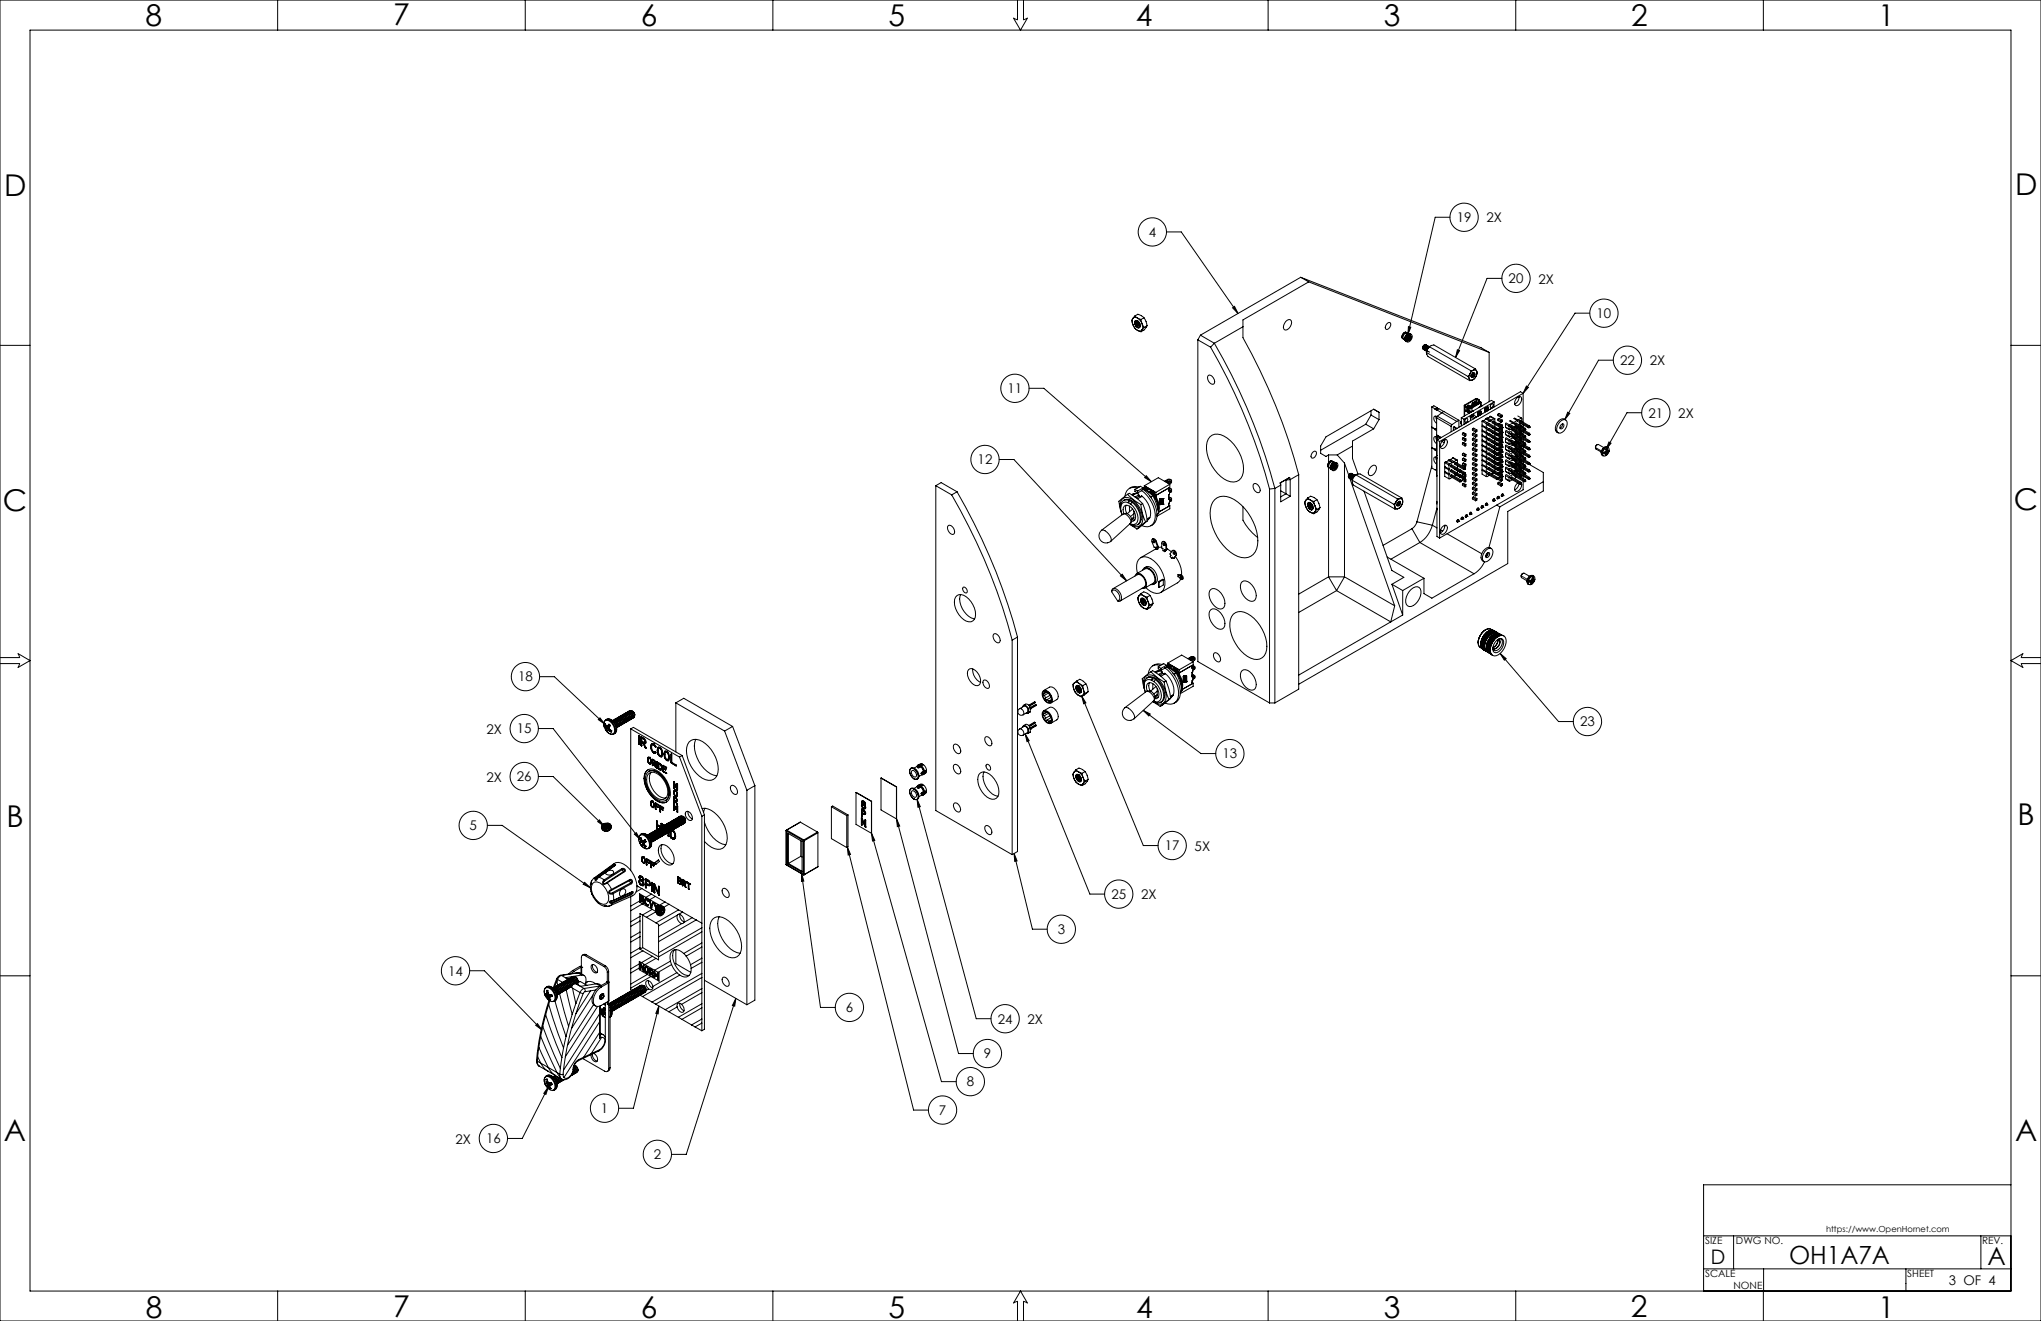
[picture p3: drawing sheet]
<svg xmlns="http://www.w3.org/2000/svg" width="864mm" height="559mm" viewBox="0 0 864 559" stroke-linecap="round" stroke-linejoin="round" font-family="sans-serif">
<defs><g id="words">
<g font-size="12.7">
<text x="61.6" y="10.9">8</text>
<text x="166.4" y="10.6">7</text>
<text x="271.1" y="10.9">6</text>
<text x="375.9" y="10.9">5</text>
<text x="480.7" y="10.9">4</text>
<text x="585.5" y="10.9">3</text>
<text x="690.2" y="11">2</text>
<text x="794.7" y="10.9">1</text>
<text x="1.8" y="83">D</text>
<text x="852.6" y="82.4">D</text>
<text x="852.2" y="215.7">C</text>
<text x="1.1" y="216.3">C</text>
<text x="2.7" y="349.7">B</text>
<text x="853.7" y="349.1">B</text>
<text x="1.6" y="482.7">A</text>
<text x="852.6" y="482.5">A</text>
<text x="61.7" y="557.6">8</text>
<text x="166.4" y="557.2">7</text>
<text x="271.2" y="557.6">6</text>
<text x="376" y="557.6">5</text>
<text x="480.7" y="557.6">4</text>
<text x="585.6" y="557.6">3</text>
<text x="690.1" y="557.2">2</text>
<text x="794.7" y="557.6">1</text>
</g>
<g font-size="10.6">
<text x="757" y="534.8">OH1A7A</text>
<text x="840.9" y="535.3">A</text>
</g>
<text font-size="8.5" x="723.9" y="534.7">D</text>
<g font-size="5.6">
<text x="616.4" y="94">19</text>
<text x="629" y="94.1">2X</text>
<text x="486" y="100.2">4</text>
<text x="638.3" y="119.8">20</text>
<text x="651" y="119.9">2X</text>
<text x="675.6" y="134.5">10</text>
<text x="685.5" y="154.4">22</text>
<text x="698.1" y="154.6">2X</text>
<text x="426.3" y="166.3">11</text>
<text x="697.5" y="176.6">21</text>
<text x="710.1" y="176.8">2X</text>
<text x="413.7" y="196.4">12</text>
<text x="219.2" y="288.3">18</text>
<text x="205.8" y="310.4">2X</text>
<text x="218.7" y="310.2">15</text>
<text x="668.6" y="307.3">23</text>
<text x="517.3" y="320.8">13</text>
<text x="205.8" y="330.7">2X</text>
<text x="218.7" y="330.5">26</text>
<text x="198.7" y="351.2">5</text>
<text x="492.9" y="359.7">17</text>
<text x="505.5" y="359.9">5X</text>
<text x="470.3" y="380.3">25</text>
<text x="482.9" y="380.4">2X</text>
<text x="447.5" y="395.1">3</text>
<text x="189.6" y="412.7">14</text>
<text x="357.9" y="428.2">6</text>
<text x="422.2" y="433">24</text>
<text x="434.8" y="433.1">2X</text>
<text x="416.3" y="447.7">9</text>
<text x="409" y="459.6">8</text>
<text x="254.2" y="470.8">1</text>
<text x="397.3" y="471.6">7</text>
<text x="192.7" y="483.8">2X</text>
<text x="205.7" y="483.6">16</text>
<text x="276.6" y="490.3">2</text>
<text x="824.6" y="543.6">3 OF 4</text>
</g>
<g font-size="4.2">
<text x="721.5" y="526.2">SIZE</text>
<text x="734.5" y="526.2">DWG NO.</text>
<text x="838.7" y="526.1">REV.</text>
<text x="721.5" y="540.3">SCALE</text>
<text x="733.5" y="545.3">NONE</text>
<text x="807" y="540.3">SHEET</text>
</g>
<text font-size="3.5" x="772.7" y="521.2">https://www.OpenHornet.com</text>
</g></defs>
<g fill="none" stroke="#000" stroke-width=".42">
<path d="M0 0h863.6v558.8h-863.6zM12.7 12.7h838.2v533.4h-838.2zM117.5 0v12.7M222.2 0v12.7M327 0v12.7M430.5 0v8.4l-1.7-.7 3 5 2.9-5-1.6 .7v-8.4M536.6 0v12.7M641.4 0v12.7M746.1 0v12.7M493.6 98.1h6.2l24 34.5M613.5 91.9h-6.2l-11.6 49.6M550.4 117.3l3.4 1.9"/>
<path d="M550.4 117.3l-42.5 24.5M550.4 117.3l76.3 29.8 3.4 2M553.8 119.2l-27.9 16.1v2.9M553.8 119.2l76.3 29.9M635.5 117.8h-6.3l-13.3 33.4M479.4 137.3l1 1.7 .9 .7M479.4 134.7a2.8 2.8 0 0 0 0 2.6M479.4 134.7l-.3 .3a1.8 1.8 0 0 0 .3 2.3M479.4 137.3l.8 1.6 1.1 .8M480.2 133.7l1.1 .8M480.2 133.7l1.3-.8 2.5 1.5M480.2 133.7l-.8 1"/>
<path d="M480.3 136l.1 1.4 1.2 1.3M480.7 138l.9 .7M480.7 138l-.4-.6a1.31 1.31 0 0 1 .2-1.8 1.97 1.97 0 0 1 1.5 3.1h-.4M480.8 136.5l.1 1.3 .7 .9M480.8 136.5l.3 .9M480.8 135.7l.1 1M481.1 137.4l1 .8 .4-.7M481.3 135.7l-.4 .5 .2 1.2M481.3 134.5l.8 .7 1.1 1.7M481.3 134.5l1.5 .6M481.3 134.5a1.37 1.37 0 0 0-1.9 .2M481.3 139.7l1.5 .6"/>
<path d="M481.4 135.7l-.5 .2-.1 .6M481.9 136.2l.5 .8M482.6 137.8a1.58 1.58 0 0 1-1.2-2l-.6-.2a1.48 1.48 0 0 0-.1 2.4M482.7 137.7a1.57 1.57 0 0 1-1.3-1.8l.5 1.4 .6 .6M482.8 135.1l.4 1.8M483.2 136.9l.9 1.6M483.2 136.9l.3 1.2-.3 1.5M483.2 139.6a1.43 1.43 0 0 1-1.9 .1M483.2 139.6l-.4 .7M484 134.4l.9 1.6 .5 1.8M484 134.4l-1.2 .7M484.1 138.5l-.9 1.1"/>
<path d="M485.4 137.8l-1.1 1.6-1.5 .9M485.4 137.8l-1.3 .7M521.5 130.2l.9-.6 1.4 3zM525.9 138.2v4.6a248.4 248.4 0 0 1 23.6 58M525.9 138.2l-12.1 7M544.1 135.9l1.3-.8 .6 .2a2.84 2.84 0 0 1-2.4 4.2 2.44 2.44 0 0 1 .5-3.6zM586.9 136.9l1.2-.4a1.91 1.91 0 0 1-1.6 2.8 1.6 1.6 0 0 1 .4-2.4zM595.9 138.2l1 .2-1.2 3.1zM672.7 132.5h-6.3l-21.9 33.9M0 146.1h12.7M506.8 143.8v136.1l30.4 17.5M506.8 143.8l5.4 3.1"/>
<path d="M507.9 141.8l-1.1 2M507.9 141.8l5.9 3.4M511.4 158.7a2.49 2.49 0 0 1 2.1 3.8 2.49 2.49 0 0 1-2.1-3.8zM512.2 146.9a248.3 248.3 0 0 1 25 60M513.8 145.2a249.5 249.5 0 0 1 25.6 61.4M513.8 145.2l-1.6 1.7M593.9 143.4l.7 .6M594.3 140.7l-.7 .8a1.2 1.2 0 0 0 .3 1.9M594.3 140.7l1.1 .1M594.3 140.7l-.8 .8a1.18 1.18 0 0 0 .3 1.9M594.3 140.7l1 .1M594.5 143.3h.1"/>
<path d="M594.5 143.5h.1M594.5 143.5l.1 .1M594.6 143.2h.1M594.6 143.1h.1M594.6 143.2l-.1 .1M594.6 143.4v.1M594.6 143.4l-.1 .1M594.6 143.6v.1M594.6 143.7l.1 .1M594.6 143.3v.1M594.6 143.6h.1M594.6 143.2v.1"/>
<path d="M594.6 143.3h.1M594.6 143.7v.1M594.6 142.9h.1M594.6 143.2l.2 .1M594.6 143.5h.2M594.6 143.5h.1M594.6 143.7h.2M594.6 143.7h.1M594.6 143.8l.1 .1M594.6 143.1v.1M594.6 142.8h.1M594.6 143.3l.1 .1"/>
<path d="M594.6 142.9v.2M594.6 143.3v.2M594.6 143.5l.1 .2M594.6 143.5v.2M594.6 143.9h.1M594.6 142.8v.1M594.6 142.9l.1 .2M594.6 143.3l.2 .2M594.6 143.5v.1M594.6 143.8h.1M594.6 143.9h.3M594.7 142.9l.2 .1"/>
<path d="M594.7 142.9v.2M594.7 143.1l-.1 .1M594.7 143.8v.1M594.7 143.9h.2M594.7 143.9h.1M594.7 143.1l.1 .2M594.7 143.1h-.1M594.7 142.7h.1M594.7 143.2h.1M594.7 143.4l.2 .1M594.7 143.4l.1 .1M594.7 142.7l-.1 .1"/>
<path d="M594.7 143.7h.2M594.7 143.7h.1M594.7 144v.1M594.7 144h.1M594.7 142.7v.1M594.7 143.9v.1M594.7 142.7l.2 .1M594.7 143.2h.2M594.7 143.2l.1 .1M594.7 142.8l.1 .1M594.7 142.8v.1M594.7 142.5l.2 .1"/>
<path d="M594.7 143.9l.1 .1M594.7 140.5a1.99 1.99 0 0 0-1.4 2.5M594.7 144.1h.2M594.7 143.9v.2M594.7 144.1h.1M594.7 142.8l.2 .2M594.7 142.5v.2M594.7 142.8h-.1M594.8 143.3l.1 .1M594.8 143.3l-.1 .1M594.8 143.5l.1 .1M594.8 143.5l-.1 .2"/>
<path d="M594.8 143.7l.1 .1M594.8 143.7l-.1 .2M594.8 143.3l.1 .2M594.8 143.3h-.2M594.8 143.5l.1 .2M594.8 143.5h-.2M594.8 142.9l.2 .1M594.8 142.9l.1 .1M594.8 142.4h.1M594.8 142.5h-.1M594.8 144l.2 .1M594.8 144.1l.1 .1"/>
<path d="M594.8 142.5l.2 .5M594.8 142.4v.1M594.8 144.1h.1M594.9 143v.1M594.9 142.6h.1M594.9 142.6l-.2 .1M594.9 143.4h.1M594.9 143.4v.1M594.9 143l-.2 .2M594.9 143.6v.1M594.9 143.8v.1M594.9 143.9v.1"/>
<path d="M594.9 143.9l-.1 .1M594.9 144.1v.1M594.9 143l-.2 .1M594.9 143v.2M594.9 142.3l-.1 .1M594.9 143.6h.1M594.9 142.4l.1 .1M594.9 142.4v.2M594.9 142.3h.1M594.9 143.5v.1M594.9 143.7v.1M594.9 143.5h-.1"/>
<path d="M594.9 143.7l-.2 .1M594.9 144.2h.1M594.9 142.6l.2 .1M594.9 142.6v.2M594.9 143.1v.1M594.9 142.8h.1M594.9 143.2l.1 .1M594.9 142.8l-.1 .1M594.9 143.2v.2M594.9 142.8h-.2M594.9 143.1h.1M594.9 143.2l-.1 .1"/>
<path d="M594.9 143.9h.1M595 142.1v.1M595 142.2l-.1 .1M595 142.2v.1M595 142.8v.2M595 143h.1M595 143l-.1 .1M595 142.3l.1 .1M595 142.3l-.1 .1M595 143h-.1M595 142.3v.2M595 142.1h.1"/>
<path d="M595 142.3h-.1M595 142.5l.1 .1M595 142.5l-.1 .1M595 142.2l.2 .1M595 142l.1 .1M595 142.5l.1 .2M595 143.4l-.1 .1M595 142v.1M595.1 142.4l.1 .1M595.1 142.4l-.1 .1M595.1 142.7h.1M595.1 142.7l-.1 .1"/>
<path d="M595.1 142h-.1M595.1 142.7v.1M595.1 142.7l-.2 .1M595.1 143.2h-.2M595.1 142v.1M595.1 142.6h.1M595.1 142.6v.1M595.1 142.1l-.1 .1M595.1 142.1h.1M595.1 141.9h.1M595.1 142.1l.1 .2M595.1 142.1h-.1"/>
<path d="M595.2 142.3l-.1 .1M595.2 142.3h.1M595.2 142.3v.2M595.2 142.3h-.2M595.2 141.9l-.1 .1M595.2 141.9l.1 .1M595.2 141.9l-.1 .2M595.2 141.8l.1 .1M595.2 141.8v.1M595.2 142.5h.1M595.2 142.5l-.1 .1M595.2 142.1l.2 .1"/>
<path d="M595.2 142.1v.2M595.2 142.5h-.2M595.3 142.3v.1M595.3 142.3l-.1 .2M595.3 141.7l-.1 .1M595.3 142.7h-.2M595.3 141.7v.2M595.3 141.9h-.1M595.3 141.9h.1M595.3 141.7h.1M595.3 141.9h.2M595.3 141.9v.1"/>
<path d="M595.3 140.8a1.78 1.78 0 0 0-1.4 2.6M595.3 142l-.1 .1M595.3 142l.2 .1M595.3 140.8l.9 .3M595.3 142l-.2 .1M595.3 142l.1 .2M595.3 142h.3M595.3 141.7h.9M595.4 142.2l-.1 .1M595.4 142.2h.1M595.4 141.7l.1 .2M595.4 141.7l-.1 .2"/>
<path d="M595.4 141.9l.2 .1M595.4 141.9l-.1 .1M595.4 141.6l.1 .1M595.4 142.4l-.2 .1M595.4 141.6l-.1 .1M595.5 142.1l-.1 .1M595.5 142.1l-.3 .2M595.5 141.7h-.1M595.5 141.7h.1M595.5 141.6h-.1M595.5 141.7l.1 .3M595.5 141.6v.1"/>
<path d="M595.5 141.9h-.1M595.5 141.9h.1M595.5 141.5h.1M595.5 141.5v.1M595.5 141.5h.4M595.6 142l-.1 .1M595.6 142h.1M595.6 141.7l.1 .1M595.6 141.7l-.1 .2M595.6 141.5l.1 .2M595.6 141.5h.1M595.6 141.5l-.1 .2"/>
<path d="M595.6 141.9v.1M595.6 141.9h.1M595.7 141.4l-.1 .1M595.7 141.4v.1M595.7 141.7h-.1M595.7 141.7h.1M595.7 141.5h.1M595.7 141.4h.1M595.7 141.7v.1M595.7 141.5v.2M595.7 141.4h.2M595.7 141.8l-.1 .1"/>
<path d="M595.7 141.8l.1 .1M595.7 141.8h.3M595.7 141.8l-.2 .1M595.8 141.4l.1 .1M595.8 141.4h.1M595.8 141.4l-.1 .1M595.8 142h-.2M595.8 142l1-.6 .4 .1a2.05 2.05 0 0 1-1.8 3.1 1.81 1.81 0 0 1 .4-2.6zM595.8 141.5l.1 .2M595.8 141.5h.1M595.8 141.5l-.1 .2M595.8 141.3l.1 .1"/>
<path d="M595.8 141.3l-.1 .1M595.8 141.7h.1M595.8 141.7l-.1 .1M595.9 141.4h.1M595.9 141.4v.3M595.9 141.5h.2M595.9 141.3h.1M595.9 141.5l.2 .1M595.9 141.3v.1M595.9 141.3h.2M596 142.4l.6-.4a1.1 1.1 0 0 1 .3 1.4 1.1 1.1 0 0 1-1.4 .5zM596 141.3l.1 .1"/>
<path d="M596 141.3h.1M596 141.3l-.1 .1M596 141.4l.1 .2M596 141.4h.1M596 141.4l-.1 .1M596.1 141.5l-.2 .2M596.1 141.5v.1M596.1 141.3h.1M596.1 141.6h.1M596.1 141.3l.1 .1M596.1 141.3v.1M596.1 141.4l.2 .1"/>
<path d="M596.1 141.4v.2M596.2 142v.7l-.7 .7M596.2 141.3l.1 .1M596.2 141.3h.1M596.2 141.3h-.1M596.2 141.2l.1 .1M596.2 141.2l-.1 .1M596.2 141.4l.1 .1M596.2 141.4h.1M596.2 141.4h-.1M596.3 141.5h.1M596.3 141.5l-.2 .1"/>
<path d="M596.3 141.3h.1M596.3 141.3v.1M596.3 141.2a1.85 1.85 0 0 0-1.6 2.8M596.3 142.2l-.5 1M596.3 141.4h.1M596.3 141.2l.1 .1M596.4 141.3l.1 .1M596.4 141.3h.1M596.4 141.3h-.1M596.4 142.1a.65 .65 0 0 1 .8 .5 .65 .65 0 0 1-.5 .7l-.8 .6-.4-.3 .7-.6 .1-.8M596.4 142.1l.3 .1v.4M596.4 142.1l.3-.1a1.12 1.12 0 0 1-.6 1.9"/>
<path d="M596.4 141.3l-.1 .1M596.4 141.3h.2M596.5 141.3a1.75 1.75 0 0 0-1.8 .8 1.75 1.75 0 0 0 .1 2M596.5 141.3h-.1M596.5 141.3l.2 .1M596.5 141.3h.1M596.6 141.3l-.1 .1M596.6 142.4l-.5 1M596.6 141.4h.1M596.7 142.6l-.5-.4a.78 .78 0 0 1 .2 1 .78 .78 0 0 1-.9 .3M596.7 142.6l-.4 .8-.8 .2M597.2 141.5a1.94 1.94 0 0 0-1.9 1 1.94 1.94 0 0 0 .1 2.1"/>
<path d="M602 146.8v.2M602.7 145.9l-.6 .7-.1 .6M602.8 148.1h.1M603.1 145.9a1.16 1.16 0 0 0-.9 1.8M603.1 146.1l-.5 .2-.3 .6M603.1 148.3h.1M603.4 146.5l.7-.2a1.26 1.26 0 0 0-1 2l-.2-.8zM603.4 146.3l-.5 .1-.3 .7M603.4 145.9h.1a1.24 1.24 0 0 0-1 2 1.21 1.21 0 0 1-.1-1.2 1.21 1.21 0 0 1 1-.8M603.5 149.1l.7 1.7 17.7 10.2M603.5 149.1l17.7 10.2M603.7 146.7l.7-.2a1.27 1.27 0 0 0-.9 2l-.3-.8z"/>
<path d="M603.7 146.5l-.4 .1-.4 .7M603.8 146.2a1.21 1.21 0 0 0-.9 1.9M603.8 146.1a1.24 1.24 0 0 0-1 2M604.1 146.6l-.5 .2-.4 .7M604.3 148.6l.6 .4M604.4 146.8l-.8 .8M604.5 147l-.6 .9M604.6 146.9l-.3 .2a.83 .83 0 0 0-.5 .9 .83 .83 0 0 0 .7 .7M604.7 146.7a1.2 1.2 0 0 0-1.1 .7 1.2 1.2 0 0 0 .2 1.3 1.27 1.27 0 0 1 .9-2M604.8 146.6l-1.3 2.5M604.8 146.6l1.9-.7 17.6 10.2M604.8 146.6l17.6 10.2"/>
<path d="M616.7 148l.9 .3-1.7 2.9zM621.2 159.3l.5 .9M622 158.2l-.8 1.1M622 158.2l-.4 1.1 .1 .9M622.4 156.8l-.4 1.4M622.5 159l.4 .2M623 157.9l-.5 .8M623.1 157.8l.3-.1a1.01 1.01 0 0 1 .7 1 1.01 1.01 0 0 1-1 .9l-.6-.3zM623.2 157.7v.8l-.8 .5M623.3 158.9a.63 .63 0 0 0 .4-.6 .63 .63 0 0 0-.5-.6l.1 .6-.8 .7M623.3 158.9l-.4 .3M623.3 158.9l-.7 .3"/>
<path d="M623.5 156.6l-1.5 1.6M623.5 156.6a.92 .92 0 0 1 1.3 .5M623.5 156.6l-1.1 .2M623.6 158.3l-.3 .6M624 158.3l-.3 .7-.8 .5M624 158.3l-.4 .6-.7 .3M624 158.3l-.1 .4a.72 .72 0 0 1-.6 .7 .72 .72 0 0 1-.8-.4M624.3 156.1l-.8 .5M624.3 156.1l.5 1M624.6 159.1l-1.6 1.6M624.6 159.1l-.8 1.2-.8 .4M624.8 157.1l.1 .9-.3 1.1"/>
<path d="M624.8 157.1a1.79 1.79 0 0 1-.2 2M630.1 149.1v20.8M682.6 152.4h-6.2l-14.3 25.1M850.9 146.1h12.7M435.4 164.3h6.3l45.5 39.5M577.9 179.5l3.3 1.9M577.9 179.5l-19.1 11M580.1 175.6l3.4 1.9M580.1 173.8v1.8M580.1 175.6l-2.2 3.9M583.5 177.5v-3.1l-2.3-1.3-20.1 11.7-2.3 3.9v3.1l2.3 1.3 1.1-.7M583.5 177.5l-2.3 3.9"/>
<path d="M605.8 172.2v8.5l1.4 .8M605.8 172.2l1.4 .8M605.8 172.2l.9-.5 1.4 .8M607.2 173v.1M607.2 173.1l.7 .3M607.6 176l.3 1.6M607.9 176.8v7.2M607.9 176.8l6.1 3.5M607.9 173.4l.9-.5 8.5 4.9M607.9 173.4l2.1 1.2M608.1 176.3l-1.1-.2a2.13 2.13 0 0 0 .9 3M608.1 172.6l-.9 .5"/>
<path d="M608.1 172.6l.6 .4M608.1 172.5l-.9 .5M608.1 172.5v.1M608.2 176.1l-.3 .7M608.2 176.1l6.2 3.5M610.1 174.6l6.3 3.7M610.1 174.6l-1.9 1.5M610.9 174.1l-.8 .5M614.4 179.6l-.4 .7M616.4 178.3l-2 1.3M617.3 177.8v3M617.3 177.8l-.9 .5"/>
<path d="M618 178.7l.1 .4M618 178.5l.3 .2M618 178.5v.2M618.1 178.7l-.1 .4M618.1 179.1l.2 .2M618.2 178.4l-.2 .1M618.2 178.5h.1M618.3 176.7v3.5M618.3 176.7l1.1 .6M619.4 177.3v2.2M619.5 171.6v4.4M619.7 171.8l.6 .4"/>
<path d="M619.7 171.8v4.1M619.9 179.2l-.2 .2M619.9 179.2h.1M619.9 171.5v.2M619.9 171.7l.9 .4M620.1 173.9l1.5 .8M620.2 177.3l.5-.3a.85 .85 0 0 1 .2 1.1 .85 .85 0 0 1-1.1 .4zM620.3 173.6l.1 .2M620.3 172.2l.5 .1M620.3 173.6h-.3l.1 .3M620.3 173.6l.5 .1M620.3 172.2v1.4"/>
<path d="M620.4 173.8l1.4 .8M620.4 173.8l-.3 .1M620.4 173.7v.1M620.6 173.7v.2M620.8 171.8v.3M620.8 172.3v1.4M620.8 173.7h.3M621 171.7h.1M621 178.6l-1.1 .6M621 171.7l-.6 .3M621 178.6h.1M621 173.7l-.1 .4"/>
<path d="M621 172.1h-.2M621 171.7v.4M621.1 172.3h.3M621.1 173.7l.3 .1M621.1 172.3h-.3M621.1 172.3l-.1 1.9M621.2 178.5l-.2 .1M621.3 171.5v.6M621.3 171.5l.1 .6M621.4 172.3l.5 .3M621.4 172.3v1.5M621.4 173.8l.5 .3"/>
<path d="M621.4 173.8l.1 .6M621.5 171.4h.1M621.5 171.4l-.2 .1M621.6 173.9v.6M621.6 174.7l.1 .1M621.7 174v.5M621.7 160.2a.92 .92 0 0 0 1.3 .5M621.7 160.2l.2 .8M621.8 174.6l.1 .1M621.9 174.5v.1M621.9 174.5l.1 .1M621.9 172.6h.9"/>
<path d="M621.9 174.1h.9M621.9 172.6v1.5M622 172.1l.3-.2 .4 .2-.4 .2zM622.1 174.3l-.2 .2M622.1 174.3l.2 .1M622.2 176.8h.1M622.2 176h.1M622.2 176.8v.1M622.2 176v1.9M622.2 176.6v.1M622.2 176.6h.1M622.2 172.2h.2"/>
<path d="M622.2 174.2l-.1 .1M622.2 175.9v.1M622.2 175.9h.1M622.3 174.4l-.1 .1M622.3 176.1h.4M622.3 176.1v.1M622.3 176.2l1.1 .8M622.3 176.2h.4M622.3 171.9v.3M622.4 175.9l-.1 .2M622.4 175.9v.1M622.4 176l-.1 .1"/>
<path d="M622.4 176h.3M622.5 171.8l.4-.2 .4 .2-.4 .2zM622.7 176v.1M622.7 176.1h.2M622.7 176h.2M622.7 176.1v.1M622.8 171.9h.2M622.8 172.6v1.5M622.9 176v.1M622.9 176.2h-.2M622.9 171.6v.2M622.9 176.1v.1"/>
<path d="M623 160.7l-1.1 .3M623 170.5l-.1 .8M623.1 171.4l.4-.2 .3 .2zM623.1 170.4l.1 .1M623.1 170.5h.1M623.1 170.4l-.1 .1M623.2 175.4l.1 .1M623.2 175.4l-.8 .5M623.2 170.5v.7M623.3 175.5l-.9 .5M623.3 175.5v.1M623.3 175.6v.2"/>
<path d="M623.3 175.8l-.4 .2M623.3 175.3h.1M623.3 175.8l.1 .1M623.3 175.6l.1 .1M623.3 175.5l.1 .2M623.3 175.3l-1.1 .6M623.3 175.5h.1M623.4 175.9l-.5 .3M623.4 175.9l-.5 .2M623.4 175.3l1.2 .9M623.4 175.7v.1M623.4 175.9h.1"/>
<path d="M623.4 175.8v.1M623.4 173.7l-1.1 .7M623.4 173.7h.1M623.4 177v.2M623.4 171.5l-.1 .1M623.4 171.5l.2 .1M623.5 171.2v.3M623.5 173.7l-.7 .4M623.6 170.7l.3 .1M623.6 170.7l.1 .2M623.7 171.1h.7l-.4 .2zM623.8 170.4l-.2 .3"/>
<path d="M623.8 170.4h.2M623.9 170.8h.1M623.9 170.3h.1M623.9 170.3l.3 .1M623.9 170.3l-.1 .1M624 170.4l-.1 .4M624 170.4l.3 .1M624 171.2h-.1M624 171.2h.1M624 170.9v.3M624.1 169.9v.5M624.2 169.8l-.7 .5-.1 .7"/>
<path d="M624.2 169.8l.1 .1M624.2 170.8l.4-.2 .3 .2-.3 .2zM624.3 170.5h.1M624.3 169.9v.6M624.5 170.9h.2M624.5 170.4l-2.9 1.8-.1-.8M624.5 170.4h.4M624.5 168.8h.4M624.5 168.8l-4.6 2.7M624.5 168.8v1.6M624.6 170.6v.3M624.6 176.2l-1.2 .8"/>
<path d="M624.6 176.2v.3M624.9 170.4l.6 .4M624.9 168.8v1.6M624.9 168.8l.6 .4M625.2 175.7l.1 .1M625.2 174.7h.1M625.2 175.7v.1M625.2 174.7v1M625.2 175.8h.1M625.2 175.6l.1 .1M625.2 174.9h.1M625.2 175.6h.1"/>
<path d="M625.2 174.9v.7M625.3 170.6h.2M625.3 174.6l-.1 .1M625.3 174.6h.1M625.3 175.6h.1M625.3 174.7l-.1 .2M625.3 174.7l.1 .1M625.3 175.6v.1M625.3 174.9l.1 1.2M625.3 175.6l.4 .2M625.3 174.9l.3 .2M625.3 175.6l.3 .2"/>
<path d="M625.3 175.7h.1M625.4 175.7l-.1 .1M625.4 174.8l-.1 .1M625.4 174.8l.3 .2M625.5 169.2l.3 .6M625.5 170.6l.1 .1M625.5 169.2v1.4M625.6 175.1h.2M625.6 175.8h.2M625.6 175.8h.1M625.6 175.1v.7M625.7 175.8h.1"/>
<path d="M625.7 175l-.1 .1M625.7 175l.1 .1M625.7 175.8v.1M625.8 175.8h.1M625.8 175.1v.7M625.8 169.8l.5 .3M625.8 169.8v.8M625.9 169.3v.3M626.3 174.2l.1 .1M626.3 174.2v.1M626.3 174.2l-1 .5M626.3 170.4l-3.8 2.1-1.5-.4"/>
<path d="M626.3 170.1v.3M626.3 174h.1M626.3 174.3h.1M626.3 174.3l-.9 .5M626.3 174l-1 .6M626.4 174.3h.1M626.4 174.3l.3 .2M626.4 174h.1M626.4 174v.3M626.5 170.5l.2-.4-.8-.4-.1-.6-1.2-.5-4.9 2.7v.5M626.5 171.9l-.7 .5M626.5 170.5l-3.7 2.1"/>
<path d="M626.5 170.5v1.4M626.6 174.5l.1 .1M626.6 174.5l-.9 .5M626.7 174.5h.1M626.7 174.5v.1M626.7 170.2l-.2 1.7M626.7 175.3h.1M626.7 171.4l.4 .2M626.7 174.6l-.1 .8M626.7 175.3l-.9 .5M626.7 174.6l-.9 .5M626.7 175.2v.1"/>
<path d="M626.7 174.6h.1M626.7 174.6v.6M626.8 171.5h.1M626.8 171.5l-.1 .1M627 171.6l-1.1 .8M627.1 171.6h.1M627.1 178.2v1.6l1.8 1.1M627.1 178.2l1.8 1M627.3 180l-.2 .2M627.7 177.9l1.5 .9M627.7 177.9l-.6 .3M628.3 173.9h.1"/>
<path d="M628.3 172.9h.1M628.3 173.9v.1M628.3 172.9v1M628.3 174h.1M628.4 172.8l-.1 .1M628.4 172.8h.1M628.4 174l.1 .3M628.4 173.8h.1M628.4 172.9v.3M628.4 173.8v.1M628.4 172.9l.1 .1M628.4 173.2l.3 .1"/>
<path d="M628.4 173.2v.6M628.4 173.9h.1M628.5 173.8l-.1 .1M628.5 173.8l.3 .2M628.5 173l-.1 .2M628.5 173l.3 .2M628.6 177.1h.3M628.6 177.1l.2 .2M628.6 177.1v.3M628.7 173.3h.2M628.7 174h.2M628.7 174h.1"/>
<path d="M628.7 173.3l.1 .8M628.8 174h.1M628.8 173.2l-.1 .1M628.8 173.2l.1 .1M628.8 177.3l-1.1 .6M628.8 177.3l1.5 .9M628.9 174h.1M628.9 173.3v.7M628.9 179.2v1.7M628.9 177.1l1.8 1.1M629.2 178.8l-.3 .4M629.4 172.4l.1 .1"/>
<path d="M629.4 172.4v.1M629.4 172.4l-1 .5M629.4 172.2h.1M629.4 172.5h.1M629.4 172.5l.4 .2M629.4 172.5l-.9 .5M629.4 172.2l-1 .6M629.5 172.5h.1M629.5 172.2l-1.1 .6M629.5 172.2h.1M629.5 176.9l1.5 .9M629.5 176.9l-.6 .2"/>
<path d="M629.5 172.2v.3M629.6 179.4v.5l3.8 2.2M629.6 179.4l3.8 2.2M629.6 179.4l.4-.3 3.9 2.3M629.7 172.7l.1 .1M629.7 172.7h.1M629.7 172.7l-.9 .5M629.7 173.5v.1M629.8 172.7v.1M629.8 173.5h.1M629.8 173.5l-.9 .5M629.8 172.8l-.9 .5"/>
<path d="M629.8 172.8h.1M629.8 172.8v.7M630.3 178.2l-1.1 .6M630.3 178.2h.4M630.4 176.1l2.1 1M630.4 176.1l.2 .1M630.4 176.1v.3M630.6 176.2l-1.1 .7M630.6 176.2l1.5 .9M630.7 173l-.3 .1M630.9 171.1l.5-.3a.82 .82 0 0 1 .2 1.1 .82 .82 0 0 1-1 .3zM631 177.8l-.3 .4"/>
<path d="M631.4 178.4l.4-.3 3.9 2.2M631.4 178.4l4.3 2.5M631.4 178.4v.5l3.8 2.2M631.9 172.3l-.1 .1M632.1 177.1l-1.1 .7M632.1 177.1h.4M632.2 170v2.2M632.2 170l-1.2-.6-12.7 7.3M632.2 170l-12.8 7.3M632.5 177.1v1.4M632.5 179.5v1.1M633.8 175.2v.5l1.3 .9"/>
<path d="M633.8 177.3v.6M633.8 175.2l1.3 .8M633.8 177.3l1.3 .7M633.8 177.9l1.3 .7M633.9 175.2l.4-.3 1.4 .8M633.9 177.3l.4-.3 1.4 .7M633.9 179.3l.4-.2 1.4 .7M635.1 176v.6M635.1 178v.6M635.7 179.8l-.5 .3M635.7 175.7v.6l-.6 .3M635.7 175.7l-.6 .3"/>
<path d="M635.7 177.7v.7l-.6 .2M635.7 179.8v.5M635.7 177.7l-.6 .3M637 179.4v1.2M637 179.4l1.5 .9M637 179.2v.2M637.2 178.9l1.5 .8M638.6 178l1.6 .9M638.7 179.7l-.2 .6M639 177.8l1.5 .9M640.2 178.9l-1.5 .8M640.4 177l1.5 .9"/>
<path d="M640.5 178.7l-.2 .5-.1-.3M640.8 176.8l1.5 .9M641 179.2v.5l3.9 2.3M641 179.2l4.4 2.5M641 179.2l.5-.3 3.8 2.3M641.8 168.4l1.1-.7 .5 .1a2.47 2.47 0 0 1-2.1 3.7 2.2 2.2 0 0 1 .5-3.1zM641.9 177.9l-1.4 .8M642.2 176l1.5 .8M642.3 177.7l-.2 .5-.2-.3M642.7 167.7l.1 .4a3.4 3.4 0 0 1-1.9 2.8M642.8 178.2v.5l3.9 2.2M642.8 178.2l.5-.3 3.8 2.3"/>
<path d="M642.8 178.2l3.9 2.2M642.9 179.4l.8 .6M643.5 179.1l-.9 .5M643.7 176.8l.2 1.5M643.7 180l.2 .4M643.7 180l-.2 .1M643.7 176.8l-1.4 .9M644.5 166.4l-1.1-.7-35.4 20.4M644.5 166.4l-35.4 20.4M644.5 166.4v12.2M644.5 179.7v1M645.9 163.3l.8 .6-2.2 2.5z"/>
<path d="M660 178.5a1.9 1.9 0 0 1 2.8-.6 4 4 0 0 1-3.2 5.3 3.1 3.1 0 0 1 .4-4.7zM660.4 179.8l1-.5a1.24 1.24 0 0 1 .1 1.4 1.24 1.24 0 0 1-1.3 .6l-.2-.6zM661.1 179.3l-.3 1.3-.7 .5M662.5 177.6a1.92 1.92 0 0 0-3.1 .6 3.3 3.3 0 0 0-.7 4.6l.6 .3M663.3 174.4l.9 .5-2.1 2.6zM694.7 174.6h-6.3l-8.8 15.5M422.8 194.4h6.2l47.7 51.3M512 184.8a5.6 5.6 0 0 1 7.4 .6 15.8 15.8 0 0 1 6.3 15.8 4.4 4.4 0 0 1-6.3 2.2 16.3 16.3 0 0 1-8.6-16.4zM555.4 191.3l.9-.5 .4 .1a1.89 1.89 0 0 1-1.6 2.8 1.6 1.6 0 0 1 .3-2.4zM562.2 192.4v3.3M562.2 197.8v46.2M562.2 192.4h3.6"/>
<path d="M562.4 197.8l.8 .6M563.1 197.7l.1 .1M563.1 198h.1M563.1 197.7v.1M563.1 197.6l.1 .1M563.1 197.5h.1M563.1 197.7h.1M563.1 197.8l.1 .1M563.1 197.9v.1M563.1 198l.1 .1M563.1 198.2h.1M563.1 197.6v.1"/>
<path d="M563.1 197.8v.1M563.1 197.5l.1 .1M563.1 197.9l.1 .1M563.2 197.7h.2M563.2 197.7v.1M563.2 197.9h.2M563.2 197.9v.1M563.2 198.1l.2 .1M563.2 198.1v.1M563.2 198.1l-.1 .1M563.2 197.6h-.1M563.2 197.2l.1 .1"/>
<path d="M563.2 197.3v.1M563.2 197.8l.1 .1M563.2 197.4l-.1 .1M563.2 197.8v.1M563.2 198l.1 .1M563.2 198v.1M563.2 198.3h.1M563.2 198.4h.1M563.2 197.2v.2M563.2 198.2v.1M563.2 197.4v.1M563.2 197.8l.3 .3"/>
<path d="M563.2 197.8h-.1M563.2 197.4h.2M563.2 197.5l.2 .1M563.2 197.5v.2M563.2 198.2l.2 .1M563.2 198.3l.2 .1M563.2 197.5l.2 .2M563.2 197.5v.1M563.3 197.1h.1M563.3 197.1l-.1 .1M563.3 198.4h.1M563.3 198.4v.1"/>
<path d="M563.3 197.1v.2M563.3 197.1l.2 .1M563.3 197.3h.1M563.3 197.3l-.1 .1M563.3 197h.1M563.3 197.9h.2M563.3 197.9h.1M563.3 198.1h.2M563.3 198.1l.1 .1M563.3 198.4l.1 .1M563.3 194.9a1.99 1.99 0 0 0-1.4 2.5M563.3 198.5h.2"/>
<path d="M563.3 198.5h.1M563.3 197.3l.1 .1M563.3 197v.1M563.3 197.3h-.1M563.4 197.6l.1 .1M563.4 197.6v.1M563.4 197.7v.1M563.4 197.7l-.1 .2M563.4 197.9v.1M563.4 197.9l-.1 .2M563.4 198.2v.1M563.4 198.3h.1"/>
<path d="M563.4 198.3v.1M563.4 197.7l-.2 .1M563.4 197.7l.1 .2M563.4 198.2h-.2M563.4 196.8h.1M563.4 196.9l-.1 .1M563.4 198.5l.1 .1M563.4 196.9l.2 .5M563.4 196.8v.1M563.4 198.5h.1M563.4 197.3l.2 .1M563.4 197.3v.1"/>
<path d="M563.4 197.4l.1 .2M563.4 197l.1 .1M563.4 197l-.1 .1M563.4 197.8l.1 .1M563.4 197.4v.2M563.4 198l.1 .1M563.4 198.4l.1 .1M563.4 198.4v.1M563.4 197.4l-.2 .1M563.4 197.4l.1 .3M563.4 197.8h.1M563.4 197h-.1"/>
<path d="M563.5 196.8l.1 .2M563.5 196.8l-.1 .2M563.5 196.7h.1M563.5 198.6h.1M563.5 196.7l-.1 .1M563.5 197.1h.2M563.5 197.1v.1M563.5 197.6v.1M563.5 197.2l.1 .1M563.5 197.2l-.1 .1M563.5 197.9l-.1 .1M563.5 198.1l-.1 .2"/>
<path d="M563.5 198.5v.1M563.5 197.6h.1M563.5 197.9l-.3 .1M563.5 198.3l-.3 .1M563.5 198.1l-.1 .1M563.5 197.7h.1M563.5 197.7l-.1 .1M563.5 196.6h.1M563.5 196.6v.1M563.5 196.6l.1 .1M563.5 197.7h-.1M563.5 198.3l-.1 .1"/>
<path d="M563.6 197.3v.1M563.6 197.4h.1M563.6 197.4l-.1 .2M563.6 196.7v.1M563.6 196.7l-.1 .1M563.6 197.4h-.2M563.6 196.7v.3M563.6 196.7l-.2 .1M563.6 197h.1M563.6 197l-.1 .1M563.6 196.6l.1 .1M563.6 196.6v.1"/>
<path d="M563.6 196.5h.1M563.6 197l.1 .1M563.6 197h-.2M563.6 197.9h-.1M563.6 196.5l-.1 .1M563.6 196.8l.2 .1M563.6 196.8v.2M563.7 197.1v.1M563.7 197.1l-.1 .2M563.7 196.4l-.1 .1M563.7 197.6l-.2 .1M563.7 197.1l-.4 .2"/>
<path d="M563.7 196.4v.1M563.7 197v.1M563.7 196.5l-.1 .1M563.7 196.5l.1 .1M563.7 196.4h.1M563.7 197l.1 .1M563.7 196.5v.2M563.7 196.7l-.1 .1M563.7 196.7h.1M563.7 197.3l-.1 .1M563.7 196.7l.1 .2M563.7 196.7h-.1"/>
<path d="M563.7 196.3v.1M563.7 196.3h.2M563.8 196.4l.1 .1M563.8 196.4l-.1 .1M563.8 196.3h.1M563.8 196.9h.1M563.8 196.9l-.1 .1M563.8 196.6l.2 .1M563.8 196.6l-.1 .1M563.8 196.2h.1M563.8 196.9l-.2 .1M563.8 196.7l.1 .1"/>
<path d="M563.8 196.7v.2M563.8 196.2l.1 .1M563.9 196.3l-.1 .1M563.9 196.3h.1M563.9 196.1l.1 .1M563.9 195.2l-.2-.2a1.82 1.82 0 0 0-1.6 2.7l.3 .1M563.9 197.1h-.2M563.9 196.3l.1 .4M563.9 196.1h.1M563.9 196.1l-.2 .2M563.9 195.3a1.78 1.78 0 0 0-1.5 2.5M563.9 196.5l-.1 .1"/>
<path d="M563.9 196.5h.1M563.9 195.3l.9 .3M564 196.7h-.2M564 196.7h.1M564 196.2l.1 .1M564 196.2l-.1 .1M564 195.3a1.51 1.51 0 0 0-1.9 .6 1.51 1.51 0 0 0 .4 1.9M564 196.3l.1 .2M564 196.3l-.1 .2M564 196l.1 .1M564 196h.1M564 196l-.1 .1"/>
<path d="M564 196.5v.2M564 196.8l-.2 .1M564 196.5l.1 .1M564.1 196.1l-.1 .1M564.1 196.1h.1M564.1 196.1v.4M564.1 196.1h.6M564.1 196.1h-.2M564.1 196v.1M564.1 196.3h-.1M564.1 196.3h.1M564.1 196h.1"/>
<path d="M564.1 196h.4M564.1 196.5h-.1M564.1 196.5h.1M564.2 196.1l.1 .2M564.2 196.1l-.1 .2M564.2 196l.1 .1M564.2 196h.1M564.2 196l-.1 .1M564.2 196.6l-.5 .1M564.2 196.3l-.1 .2M564.2 195.9l.1 .1M564.2 195.9h.1"/>
<path d="M564.2 196.3l.1 .1M564.2 195.9l-.1 .1M564.3 196h.1M564.4 195.8h.1M564.3 196v.1M564.3 196.3h-.1M564.3 196.3h.1M564.3 196.1h-.1M564.3 196.1h.1M564.3 196.3h.3M564.3 196.3h-.4M564.3 196.1v.2"/>
<path d="M564.3 196.4l-.6 .1M564.3 195.8l.1 .1M564.4 196.4l1-.5 .3 .1a2.08 2.08 0 0 1-1.7 3.1 1.86 1.86 0 0 1 .4-2.7zM564.4 196l.1 .1M564.4 196h.1M564.4 196l-.1 .1M564.4 195.8l.1 .2M564.4 195.8v.1M564.4 195.8l-.1 .2M564.4 195.8l-.2 .1M564.4 196.1l.1 .1M564.4 196.1l-.1 .2"/>
<path d="M564.4 195.9h.2M564.4 195.9l.1 .1M564.5 196h.1M564.5 195.8h.1M564.5 195.8h-.1M564.5 196v.1M564.5 196h.2M564.5 196.1h-.1M564.6 196.8l.6-.3a1.08 1.08 0 0 1 .2 1.3 1.08 1.08 0 0 1-1.3 .5zM564.6 195.8l.1 .1M564.6 195.8h.1M564.6 195.8l-.2 .1"/>
<path d="M564.6 195.9l.1 .1M564.6 195.9h.1M564.6 195.9l-.1 .1M564.6 195.7l.1 .1M564.6 195.7h.1M564.6 195.7l-.1 .1M564.6 196h.1M564.6 196l-.1 .1M564.7 195.8h.1M564.7 195.8v.2M564.7 196.7l.1-.1a.81 .81 0 0 1 .2 1 .81 .81 0 0 1-1 .4M564.7 195.9h.1"/>
<path d="M564.7 195.7h.1M564.7 195.7h-.1M564.7 196l-.4 .4a1.72 1.72 0 0 0-.3 2.7M564.7 196h1M564.8 196.6l.4 .5M564.8 196.5v.6l-.7 .7M564.8 195.7l.1 .1M564.8 195.7v.1M564.8 195.7l-.1 .1M564.8 195.7h.1M564.8 195.7h-.1M564.8 195.8l.1 .1"/>
<path d="M564.8 195.8h.1M564.8 195.8l-.1 .1M564.8 195.9l-.1 .1M564.8 195.9h.1M564.9 195.7a1.87 1.87 0 0 0-1.6 2.7M564.9 195.9h.1M564.9 195.8h.1M564.9 195.7h.1M564.9 195.8v.1M564.9 195.7h-.1M564.9 195.7l.1 .1M564.9 195.7l-.1 .1"/>
<path d="M565 196.5a.58 .58 0 0 1 .7 .4 .58 .58 0 0 1-.3 .7l-.7 .7-.6-.1 .7-1 .1-.6-.6 1.1M565 196.5l.3 .1-.1 .5M565 196.5a.92 .92 0 0 1 .5 1 .92 .92 0 0 1-.8 .8M565 195.8h.1M565 195.7h.1M565 195.7a1.73 1.73 0 0 0-1.8 .9 1.73 1.73 0 0 0 .2 1.9M565.1 195.7l-.1 .1M565.1 195.7l.1 .1M565.1 195.8h-.1M565.2 196.8l-.5 1.1M565.2 195.8h.1M565.2 197.1l-.3 .7-.8 .2"/>
<path d="M565.8 192.4l3.1 3.5M568.9 195.9l1.8 5M568.9 195.9v48.1M572.3 188.7l-6.5 3.7M580 197.5l1.3-.8 .6 .2a2.82 2.82 0 0 1-2.4 4.2 2.41 2.41 0 0 1 .5-3.6zM581.2 181.4l-8.9 5.2v7.4l2.3 6.6M605.8 197.2l-6.3 23.5M605.8 180.8v8.5l1.4 .8M605.8 189.4v8.5l1.4 .9M605.8 180.8l1.4 .8M605.8 189.4l1.4 .9M605.9 180.7l-.1 .1"/>
<path d="M605.9 189.4h-.1M607.2 190.1l.7 .2M607.2 181.5l.7 .2M607.2 181.6v.2M607.2 190.3v.1M607.2 198.8l.7 .2M607.2 181.8l.7 .3M607.2 190.4l.7 .4M607.4 190l-.2 .1M607.4 181.4l-.2 .1M607.4 198.7l-.2 .1M607.5 181.5l-.3 .1"/>
<path d="M607.5 190.1l-.3 .2M607.6 184.7l.3 1.5M607.6 193.3l.3 1.5M607.6 181.5l-.4 .3M607.6 190.2l-.4 .2M607.9 185.4l.1 7.3M607.9 194.1v7.2M607.9 185.4l.6 .4M607.9 184l1.9 1.1M607.9 184l1.8 1.1M607.9 194.1h.1M608 193.5l-1-.1a2.13 2.13 0 0 0 .9 3"/>
<path d="M608 193.7l-.1 .4M608 186.1l1.1 .7M608 186.1v40.8l1.1 .7M608.1 184.9l-1.1-.2a2.13 2.13 0 0 0 .9 3M608.2 184.7l-.3 .7M608.2 184.7l1.1 .6M608.5 184.4l-.3 .3M609.1 186.8v40.8M610.2 186.7l.9 .6M610.3 186.5l1.2-.7 .5 .1a2.47 2.47 0 0 1-2.2 3.8 2.18 2.18 0 0 1 .5-3.2zM610.7 186.2l.6 .3M611.2 185.9l.1 .1"/>
<path d="M611.3 185.9v.4a3.2 3.2 0 0 1-1.8 2.8M611.3 195.7l1.8 1M611.3 195.7v1.6l1.8 1.1M611.3 197.8v1.6l1.8 1M611.3 199.8v1.7l1.8 1M611.3 197.8l1.8 1M611.3 199.8l1.8 1.1M611.5 197.5l-.2 .3M611.5 199.6l-.2 .2M611.9 195.4l-.6 .3M611.9 195.4l1.5 .9M612.8 194.7h.3"/>
<path d="M612.8 194.7l.2 .1M612.8 194.7v.2M613 194.8l-1.1 .6M613 194.8l1.5 .9M613.1 196.7v1.7M613.1 198.8v1.6M613.1 198.4h.3l-.3 .4M613.1 194.7l1.8 1M613.4 196.3l-.3 .4M613.7 194.4l-.6 .3M613.7 194.4l1.5 .9M613.8 196.9l4.3 2.5"/>
<path d="M613.8 196.9l.4-.3 3.9 2.3M613.8 196.9v.5l3.8 2.3M613.8 199v.5l3.8 2.3M613.8 199l3.8 2.2M613.8 199l.4-.3 3.9 2.3M614 180.3v2.3M614.5 195.7h.4M614.5 195.7l-1.1 .6M614.6 193.6l.2 .2M614.6 193.6l2.1 1.1M614.6 193.6v.3M614.8 193.8l-1.1 .6"/>
<path d="M614.8 193.8l1.5 .9M615 180.7l.2 1.3M615 180.7l1.2 .7M615 180.7l.3-.2 1.2 .7M615.2 195.3l-.3 .4M615.6 198.5h.1M615.6 195.9l.4-.3 3.9 2.2M615.6 195.9l3.8 2.2M615.6 195.9v.5l3.8 2.2M615.6 198.5l3.8 2.2M616.3 194.7l-1.1 .6M616.3 194.7h.4"/>
<path d="M616.7 194.7v1.3M616.7 197v1.1M616.7 199.1v1M618.1 198.9l-.5 .2v.6M618.1 198.9l.2 .4M618.1 198.9l1.8 1M618.1 199.4v.2M618.1 199.6l-.5 .1M618.3 199.5l-.2 .1M618.3 199.3l-.2 .1M618.3 199.3v.2M618.3 199.5l1.1 .7"/>
<path d="M618.8 192.5l1.1 .6M618.8 194.6l1.1 .6M618.8 196.7l1.1 .6M618.9 194v.7M618.9 183.2l-.1 .6 1.1 .7M618.9 187.4l-.1 .7 1.1 .6M618.9 185.3l-.1 .6 1.1 .7M618.9 193.9l1 .6M618.9 183.2l1 .6M618.9 185.3l1 .6M618.9 183.2l.4-.2 1 .6M618.9 185.3l.4-.2 1 .6"/>
<path d="M619 196l1.3 .4M619 191.8l1.3 .4M619.2 193.7l-.2 .2M619.3 187.2l-.4 .2 1 .5M619.3 193.7l1 .6M619.3 187.1l1 .6M619.3 183l.1 .1M619.3 187.2h.1M619.3 185.1h.1M619.4 198.1l.5 .3M619.4 198.1v.5M619.9 196.6l-1-.6v.7"/>
<path d="M619.9 192.4l-1-.5v.7M619.9 183.8v.7M619.9 185.9v.7M619.9 187.9v.8M619.9 192.4v.7M619.9 194.5v.7M619.9 196.6v.7M619.9 197.8l-.5 .3M619.9 197.8l.2 .5M619.9 199.9l-.5 .3M619.9 199.9l.2 .5M619.9 198.4v.2"/>
<path d="M619.9 198.6h-.5M620.1 198.3l-.2 .3M620.1 198.3l-.2 .1M620.3 196.4v.7l-.4 .2M620.3 187.7v.8l-.4 .2M620.3 192.2l-.4 .2M620.3 183.6v.7l-.4 .2M620.3 185.7v.7l-.4 .2M620.3 192.2v.8l-.4 .1M620.3 194.3v.7l-.4 .2M620.3 194.3l-.4 .2M620.3 196.4l-.4 .2"/>
<path d="M620.3 183.6l-.4 .2M620.3 185.7l-.4 .2M620.3 187.7l-.4 .2M623 198v.6l1.4 .8M623 193.9v.6M623 189.8v.5M623 187.7v.5l1.4 .8M623 191.8v.6l1.4 .8M623 181.5v.5l1.4 .8M623 183.5l1.4 .8M623 184.1l1.4 .8M623 187.6l1.4 .8"/>
<path d="M623 189.7l1.4 .8M623 190.4l1.4 .7M623 193.9l1.4 .7M623 194.5l1.4 .8M623 198l1.4 .8M623.1 198l.5-.3 1.3 .8M623.1 195.9l.5-.2 1.3 .7M623.1 193.9l.5-.3 1.3 .7M623.1 189.7l.4-.3 1.4 .8M623.1 187.6l.5-.2 1.3 .7M623.1 183.5l.4-.3 1.4 .8M623.1 183.5l-.1 .6"/>
<path d="M623.1 185.6l.5-.3 1.3 .7M623.6 191.5l-.5 .3 1.3 .8M623.6 181.2l-.5 .2 1.3 .8M623.6 181.1l1.3 .8M623.6 191.5l1.3 .8M624.4 196.7l-1.4-.7v.5l1.4 .8M624.4 186.3l-1.4-.7v.6l1.4 .8M624.4 182.2v.6M624.4 184.3v.6M624.4 186.3v.7M624.4 188.4v.6M624.4 190.5v.6"/>
<path d="M624.4 192.6v.6M624.4 194.6v.7M624.4 196.7v.6M624.4 198.8v.6M624.9 181.9l-.5 .3M624.9 181.9v.6l-.5 .3M624.9 184v.6l-.5 .3M624.9 186v.7l-.5 .3M624.9 188.1v.6l-.5 .3M624.9 190.2v.6l-.5 .3M624.9 192.3v.6l-.5 .3M624.9 194.3v.6l-.5 .4"/>
<path d="M624.9 196.4v.6l-.5 .3M624.9 198.5v.6l-.5 .3M624.9 184l-.5 .3M624.9 186l-.5 .3M624.9 188.1l-.5 .3M624.9 190.2l-.5 .3M624.9 192.3l-.5 .3M624.9 194.3l-.5 .3M624.9 196.4l-.5 .3M624.9 198.5l-.5 .3M627.1 198.9l1.8 1.1M627.1 180.2v1.7l1.8 1.1"/>
<path d="M627.1 182.3v1.7l1.8 1M627.1 184.4v1.7l1.8 1M627.1 186.5v1.6l1.8 1.1M627.1 188.5v1.7l1.8 1M627.1 190.6v1.7l1.8 1M627.1 192.7v1.6l1.8 1.1M627.1 194.8v1.6l1.8 1M627.1 196.8v1.7l1.8 1M627.1 198.9v1.7l1.8 1M627.1 180.2l1.8 1.1M627.1 182.3l1.8 1M627.1 184.4l1.8 1"/>
<path d="M627.1 186.5l1.8 1M627.1 188.5l1.8 1.1M627.1 190.6l1.8 1.1M627.1 192.7l1.8 1M627.1 194.8l1.8 1M627.1 196.8l1.8 1.1M627.3 182l-.2 .3M627.3 184.1l-.2 .3M627.3 186.2l-.2 .3M627.3 188.2l-.2 .3M627.3 190.3l-.2 .3M627.3 192.4l-.2 .3"/>
<path d="M627.3 194.5l-.2 .3M627.3 196.6l-.2 .2M627.3 198.6l-.2 .3M628.9 181.3v1.7M628.9 183.3v1.7M628.9 185.4v1.7M628.9 187.5v1.7M628.9 189.6v1.6M628.9 191.7v1.6M628.9 193.7v1.7M628.9 195.8v1.6M628.9 197.9v1.6"/>
<path d="M628.9 200v1.6M628.9 199.5h.3l-.3 .5M628.9 197.4h.3l-.3 .5M628.9 195.4h.3l-.3 .4M628.9 193.3h.3l-.3 .4M628.9 191.2h.3l-.3 .5M628.9 189.2h.3l-.3 .4M628.9 187.1h.3l-.3 .4M628.9 185h.3l-.3 .4M628.9 183h.3l-.3 .3M628.9 180.9h.3l-.3 .4M629.6 181.5v.5l3.8 2.2"/>
<path d="M629.6 183.5v.5l3.8 2.3M629.6 185.6v.5l5.6 3.3M629.6 187.7v.5l3.8 2.2M629.6 189.8v.5l3.8 2.2M629.6 191.8v.5l3.8 2.3M629.6 193.9v.5l3.8 2.3M629.6 196v.5l5.6 3.3M629.6 198v.6l3.8 2.2M629.6 181.5l4.3 2.5M629.6 181.5l.4-.3 3.9 2.2M629.6 183.5l.4-.2 3.9 2.2M629.6 185.6l.4-.3 3.9 2.3"/>
<path d="M629.6 187.7l.4-.3 3.9 2.3M629.6 189.8l.4-.3 3.9 2.2M629.6 191.8l.4-.2 3.9 2.2M629.6 193.9l.4-.3 3.9 2.3M629.6 196l.4-.3 3.9 2.2M629.6 198l.4-.2 3.9 2.2M629.6 183.5l3.8 2.3M629.6 185.6l3.8 2.3M629.6 187.7l3.8 2.2M629.6 189.8l4.3 2.5M629.6 191.8l4.3 2.5M629.6 193.9l3.8 2.2"/>
<path d="M629.6 196l3.8 2.2M629.6 198l3.8 2.3M631.4 199.6h.1M631.4 197.5h.1M631.4 195.5h.1M631.4 193.4h.1M631.4 191.3h.1M631.4 189.2h.1M631.4 187.1h.1M631.4 185.1h.1M631.4 183h.1M631.4 180.9h.1"/>
<path d="M631.4 195.5l3.8 2.2M631.4 180.9l3.8 2.3M631.4 183l3.8 2.2M631.4 185.1l3.8 2.2M631.4 189.2l3.8 2.3M631.4 191.3l3.8 2.3M631.4 193.4l3.8 2.2M631.4 199.6l3.8 2.3M632 200l-.8 .5M632.5 181.6v1M632.5 183.7v1M632.5 185.7v1.1"/>
<path d="M632.5 187.8v1M632.5 189.9v1M632.5 191.9v1.1M632.5 194v1.1M632.5 196.1v1M632.5 198.2v1M633.4 181.6l.5 .3M633.4 181.6v.5M633.4 185.8v.5M633.4 187.9v.5l.5-.1M633.4 189.9v.5M633.4 196.1v.6"/>
<path d="M633.4 198.2v.6l.5-.1M633.4 182.1h.5M633.4 185.8l.5 .3M633.4 187.9l.5 .2M633.4 189.9l.5 .3M633.4 190.4h.5M633.4 196.1l.5 .3M633.4 198.2l.5 .3M633.9 193.8l.3-.2 1.5 .7M633.9 183.4l.3-.2 1.5 .8M633.9 185.5l.4-.2 1.4 .7M633.9 187.6l.4-.2 1.4 .7"/>
<path d="M633.9 189.7l.3-.3 1.5 .8M633.9 197.9l.4-.2 1.4 .8M633.9 195.9l.4-.2 1.4 .7M633.9 181.4l-.5 .2M633.9 181.4l.2 .4M633.9 183.4l-.5 .3v.5M633.9 191.7l-.5 .3v.5M633.9 193.8l-.5 .3v.5M633.9 183.4l.2 .5M633.9 185.5l-.5 .3M633.9 185.5l.2 .4M633.9 181.4l1.8 1"/>
<path d="M633.9 187.6l-.5 .3M633.9 187.6l.2 .4M633.9 183.4l1.8 1.1M633.9 189.7l-.5 .2M633.9 189.7l.2 .4M633.9 185.5l1.8 1M633.9 191.7l.2 .5M633.9 187.6l1.8 1M633.9 193.8l.2 .4M633.9 189.7l1.8 1M633.9 195.9l-.5 .2M633.9 195.9l.2 .4"/>
<path d="M633.9 191.7l1.8 1.1M633.9 197.9l-.5 .3M633.9 197.9l.2 .5M633.9 193.8l1.8 1M633.9 195.9l1.8 1M633.9 197.9l1.8 1.1M633.9 181.9v.2M633.9 184v.2M633.9 186.1v.2M633.9 188.1v.2M633.9 190.2v.2M633.9 192.3v.2"/>
<path d="M633.9 194.3v.3M633.9 196.4v.2M633.9 198.5v.2M633.9 184.2h-.5M633.9 186.3h-.5M633.9 192.5h-.5M633.9 194.6h-.5M633.9 196.6l-.5 .1M634.1 183.9l-.2 .1M634.1 188l-.2 .1M634.1 181.8l-.2 .1M634.1 182l-.2 .1"/>
<path d="M634.1 181.8v.2M634.1 183.9v.2M634.1 185.9v.3M634.1 188v.2M634.1 190.1v.2M634.1 192.2v.2M634.1 194.2v.3M634.1 196.3v.2M634.1 198.4v.2M634.1 184.1l-.2 .1M634.1 185.9l-.2 .2M634.1 186.2l-.2 .1"/>
<path d="M634.1 182l1.1 .7M634.1 188.2l-.2 .1M634.1 184.1l1.1 .6M634.1 190.1l-.2 .1M634.1 190.3l-.2 .1M634.1 186.2l1.1 .6M634.1 192.2l-.2 .1M634.1 192.4l-.2 .1M634.1 188.2l1.1 .7M634.1 194.2l-.2 .1M634.1 194.5l-.2 .1M634.1 190.3l1.1 .7"/>
<path d="M634.1 196.3l-.2 .1M634.1 196.5l-.2 .1M634.1 192.4l1.1 .6M634.1 198.4l-.2 .1M634.1 198.6l-.2 .1M634.1 194.5l1.1 .6M634.1 196.5l1.1 .7M634.1 198.6l1.1 .6M634.3 181.2l-.4 .2M634.3 191.5l-.4 .2M634.4 181.1l1.3 .8M634.4 191.5l1.3 .8"/>
<path d="M635.2 184.7l.5 .3M635.2 182.7v.5M635.2 184.7v.5M635.2 186.8v.5M635.2 188.9v.5M635.2 191v.5M635.2 193v.6M635.2 195.1v.5M635.2 197.2v.5M635.2 199.2v.6M635.2 182.7l.5 .3M635.2 188.9l.5 .3"/>
<path d="M635.2 185.2h.5M635.2 191l.5 .2M635.2 186.8l.5 .3M635.2 187.3h.5M635.2 193l.5 .3M635.2 195.1l.5 .3M635.2 197.2l.5 .2M635.2 199.2l.5 .3M635.2 195.6h.5M635.7 181.9v.5M635.7 184v.5M635.7 186v.5"/>
<path d="M635.7 188.1v.5M635.7 190.2v.5M635.7 192.3v.5M635.7 194.3v.5M635.7 196.4v.5M635.7 198.5v.5M635.7 181.9l-.5 .2M635.7 184l-.5 .2M635.7 186l-.5 .3M635.7 188.1l-.5 .2M635.7 190.2l-.5 .2M635.7 192.3l-.5 .2"/>
<path d="M635.7 194.3l-.5 .3M635.7 196.4l-.5 .3M635.7 198.5l-.5 .2M635.7 180.3l-.5 .3v.5M635.7 180.3l.2 .5M635.7 182.4l-.5 .3M635.7 182.4l.2 .4M635.7 184.5l-.5 .2M635.7 184.5l.2 .4M635.7 186.5l-.5 .3M635.7 186.5l.2 .5M635.7 190.7l-.5 .3"/>
<path d="M635.7 188.6l-.5 .3M635.7 188.6l.2 .5M635.7 190.7l.2 .4M635.7 192.8l-.5 .2M635.7 192.8l.2 .4M635.7 194.8l-.5 .3M635.7 194.8l.2 .5M635.7 196.9l-.5 .3M635.7 196.9l.2 .4M635.7 199l-.5 .2M635.7 199l.2 .4M635.7 180.9v.2"/>
<path d="M635.7 183v.2M635.7 185v.2M635.7 187.1v.2M635.7 189.2v.2M635.7 191.2v.3M635.7 193.3v.2M635.7 195.4v.2M635.7 197.4v.3M635.7 199.5v.2M635.7 181.1h-.5M635.7 183.2h-.5M635.7 189.4h-.5"/>
<path d="M635.7 191.5h-.5M635.7 193.5l-.5 .1M635.7 197.7h-.5M635.7 199.7l-.5 .1M635.9 182.8l-.2 .2M635.9 195.3l-.2 .3M635.9 180.8l-.2 .1M635.9 180.8l-.2 .3M635.9 182.8l-.2 .4M635.9 184.9l-.2 .3M635.9 187l-.2 .3M635.9 189.1l-.2 .3"/>
<path d="M635.9 191.1l-.2 .4M635.9 193.2l-.2 .3M635.9 197.3l-.2 .4M635.9 199.4l-.2 .3M635.9 184.9l-.2 .1M635.9 189.1l-.2 .1M635.9 187l-.2 .1M635.9 191.1l-.2 .1M635.9 193.2l-.2 .1M635.9 195.3l-.2 .1M635.9 199.4l-.2 .1M635.9 197.3l-.2 .1"/>
<path d="M637 190l1.5 .9M637 182.5l1.5 .9M637 183.7l1.5 .9M637 182.5v1.2M637 185.6v1.3M637 188.7v1.3M637 191.8v1.3M637 194.9v1.3M637 198v1.3M637 183.7v.1M637 180.6l1.5 .9M637 180.6v.1"/>
<path d="M637 185.6l1.5 .9M637 186.9l1.5 .8M637 186.9h.1M637 188.7l1.5 .9M637 190h.1M637 191.8l1.5 .9M637 193.1l1.5 .9M637 193.1h.1M637 198l1.5 .9M637 199.3l1.5 .9M637 199.3v.1M637 194.9l1.5 .9"/>
<path d="M637 196.2l1.5 .9M637 196.2v.1M637 182.4v.1M637 185.5v.1M637 188.6v.1M637 191.7v.1M637 197.9v.1M637 194.8v.1M637.2 182l1.5 .8M637.2 184l1.5 .9M637.2 180.9l1.5 .9M637.2 185.1l1.5 .9"/>
<path d="M637.2 187.2l1.5 .9M637.2 188.2l1.5 .9M637.2 190.3l1.5 .9M637.2 191.3l1.5 .9M637.2 193.4l1.5 .9M637.2 197.6l1.5 .8M637.2 199.6l1.5 .9M637.2 194.4l1.5 .9M637.2 196.5l1.5 .9M638.5 184.6l.2 .3M638.5 180.3v1.2M638.5 183.4v1.2"/>
<path d="M638.5 186.5v1.2M638.5 189.6v1.3M638.5 192.7v1.3M638.5 195.8v1.3M638.5 198.9v1.3M638.5 181.5l.2 .3M638.5 187.7l.2 .4M638.5 190.9l.2 .3M638.5 194l.2 .3M638.5 197.1l.2 .3M638.7 182.8l-.2 .6M638.7 186l-.2 .5"/>
<path d="M638.7 189.1l-.2 .5M638.7 192.2l-.2 .5M638.7 198.4l-.2 .5M638.7 195.3l-.2 .5M639.2 198.9l4.4 2.5M639.2 192.7v.5l3.9 2.2M639.2 186.5l.5-.3 3.8 2.3M639.2 189.6l3.9 2.2M639.2 195.8l.5-.3 3.8 2.3M639.2 195.8l3.9 2.2M639.2 183.3l.5-.2 3.8 2.2M639.2 183.3l3.9 2.3"/>
<path d="M639.2 180.2v.6l3.9 2.2M639.2 183.3v.6l3.9 2.2M639.2 186.5v.5l3.9 2.2M639.2 189.6v.5l3.9 2.2M639.2 195.8v.5l3.9 2.3M639.2 198.9v.5l3.9 2.3M639.2 180.2l.5-.2 3.8 2.2M639.2 180.2l3.9 2.3M639.2 186.5l4.4 2.5M639.2 189.6l.5-.3 3.8 2.3M639.2 192.7l.5-.3 3.8 2.3M639.2 192.7l3.9 2.2"/>
<path d="M639.2 198.9l.5-.3 3.8 2.3M639.3 181.5l.9 .5M639.3 184.6l.9 .5M639.3 187.7l.9 .5M639.3 190.9l.9 .5M639.3 197.1l.9 .5M639.3 194l.9 .5M639.6 181.3l.9 .5M639.6 184.4l.9 .5M639.6 187.5l.9 .6M639.6 190.6l.9 .6M639.6 196.8l.9 .6"/>
<path d="M639.6 193.7l.9 .6M639.6 200l.9 .5M639.9 184.3l-1.2 .6M639.9 181.2l-1.2 .6M639.9 187.4l-1.2 .7M639.9 190.5l-1.2 .7M639.9 193.6l-1.2 .7M639.9 199.8l-1.2 .7M639.9 196.7l-1.2 .7M640.2 185.1l-1.5 .9M640.2 188.2l-1.5 .9M640.2 182l-1.5 .8"/>
<path d="M640.2 191.4l-1.5 .8M640.2 197.6l-1.5 .8M640.2 194.5l-1.5 .8M640.5 181.8l-.2 .6-.1-.4M640.5 184.9l-.2 .6-.1-.4M640.5 188.1l-.2 .5-.1-.4M640.5 191.2l-.2 .5-.1-.3M640.5 197.4l-.2 .5-.1-.3M640.5 194.3l-.2 .5-.1-.3M640.8 197.2l-.3 .2M640.8 194.1l-.3 .2M640.8 181.7l-.3 .1"/>
<path d="M640.8 184.8l-.3 .1M640.8 187.9l-.3 .2M640.8 191l-.3 .2M641 188.5l3.9 2.3M641 182.3l3.9 2.3M641 191.7v.5l3.9 2.2M641 191.7l4.4 2.5M641 194.8l3.9 2.2M641 197.9v.5l3.9 2.2M641 182.3v.5l3.9 2.3M641 185.4v.5l3.9 2.3M641 188.5v.6l3.9 2.2"/>
<path d="M641 194.8v.5l3.9 2.2M641 185.4l3.9 2.3M641 197.9l3.9 2.2M641.1 180.5l.8 .5M641.1 183.6l.8 .5M641.1 186.7l.8 .5M641.1 189.8l.8 .5M641.1 196l.8 .6M641.1 192.9l.8 .5M641.1 199.1l.8 .6M641.4 180.3l.9 .5M641.4 183.4l.9 .5"/>
<path d="M641.4 186.5l.9 .5M641.4 189.6l.9 .5M641.4 195.8l.9 .6M641.4 192.7l.9 .6M641.4 198.9l.9 .6M641.5 182.1l-.5 .2M641.5 185.2l-.5 .2M641.5 188.3l-.5 .2M641.5 191.4l-.5 .3M641.5 197.6l-.5 .3M641.5 194.5l-.5 .3M641.7 186.3l-.9 .6"/>
<path d="M641.7 198.8l-.9 .5M641.7 189.4l-.9 .6M641.7 183.2l-.9 .5M641.7 180.1l-.9 .5M641.7 192.6l-.9 .5M641.7 195.7l-.9 .5M641.9 181l-.2 .2M641.9 184.1l-.2 .2M641.9 187.2l-.2 .2M641.9 190.3l-.2 .2M641.9 196.6l-.2 .1M641.9 193.4l-.2 .2"/>
<path d="M641.9 199.7l-.2 .1M642.3 180.8l-.2 .5-.2-.3M642.3 183.9l-.2 .5-.2-.3M642.3 187l-.2 .5-.2-.3M642.3 190.1l-.2 .5-.2-.3M642.3 196.4l-.2 .5-.2-.3M642.3 193.3l-.2 .4-.2-.3M642.3 199.5l-.2 .5-.2-.3M642.6 180.6l-.3 .2M642.6 183.8l-.3 .1M642.6 186.9l-.3 .1M642.6 190l-.3 .1"/>
<path d="M642.6 196.2l-.3 .2M642.6 193.1l-.3 .2M642.6 199.3l-.3 .2M642.8 196.8l4.4 2.6M642.8 181.3v.5M642.8 184.4v.5M642.8 187.5v.5M642.8 190.6v.5M642.8 193.7v.5M642.8 196.8v.5M642.8 200v.4M642.8 181.3l4.4 2.5"/>
<path d="M642.8 184.4l3.9 2.2M642.8 187.5l3.9 2.3M642.8 190.6l3.9 2.3M642.8 193.7l4.4 2.6M642.8 200l3.9 2.2M643.1 191.8l.5 .3M643.1 198l.5 .3M643.1 185.6l.5 .3M643.1 182.5v.5M643.1 185.6v.5M643.1 191.8v.5M643.1 194.9v.5"/>
<path d="M643.1 198v.6M643.1 182.5l.5 .3M643.1 194.9l.5 .3M643.1 195.4h.5M643.1 189.2l2.2 1.3M643.1 183l2.2 1.3M643.1 186.1l2.2 1.3M643.1 192.3l2.2 1.3M643.1 198.6l2.2 1.2M643.1 195.4l2.2 1.3M643.3 181l-.5 .3M643.3 184.1l-.5 .3"/>
<path d="M643.3 187.3l-.5 .2M643.3 190.4l-.5 .2M643.3 196.6l-.5 .2M643.3 193.5l-.5 .2M643.3 199.7l-.5 .3M643.5 188.5l-.4 .2v.5M643.5 185.3l-.4 .3M643.5 185.3l.3 .5M643.5 182.2l-.4 .3M643.5 182.2l.3 .5M643.5 188.5l.3 .4M643.5 191.6l-.4 .2"/>
<path d="M643.5 191.6l.3 .4M643.5 194.7l-.4 .2M643.5 194.7l.3 .4M643.5 197.8l-.4 .2M643.5 197.8l.3 .4M643.6 194.7l3.1 1.8M643.6 182.8v.2M643.6 185.9v.2M643.6 189v.2M643.6 192.1v.2M643.6 195.2v.2M643.6 198.3v.2"/>
<path d="M643.6 186.1h-.5M643.6 182.2l3.1 1.8M643.6 183h-.5M643.6 189.2h-.5M643.6 185.3l3.1 1.8M643.6 192.3h-.5M643.6 188.5l3.1 1.8M643.6 191.6l3.1 1.8M643.6 197.8l3.1 1.8M643.6 198.5l-.5 .1M643.6 183l.1 .1M643.6 186.1l.1 .1"/>
<path d="M643.6 189.2l.1 .1M643.6 195.4l.1 .1M643.6 192.3l.1 .1M643.6 198.5l.1 .1M643.7 183.1l.2 .4M643.7 186.2l.2 .4M643.7 192.4l.2 .4M643.7 195.5l.2 .4M643.7 198.6l.2 .4M643.7 183.1l-.2 .1M643.7 186.2l-.2 .1M643.7 189.3l-.2 .1"/>
<path d="M643.7 189.3l.2 .3M643.7 195.5l-.2 .2M643.7 192.4l-.2 .1M643.7 198.6l-.2 .2M643.8 185.8l-.2 .1M643.8 182.7l-.2 .3M643.8 185.8l-.2 .3M643.8 188.9l-.2 .3M643.8 192l-.2 .3M643.8 195.1l-.2 .3M643.8 198.2l-.2 .3M643.8 182.7l-.2 .1"/>
<path d="M643.8 188.9l-.2 .1M643.8 192l-.2 .1M643.8 195.1l-.2 .1M643.8 198.2l-.2 .1M643.9 189.6v.1M644.5 182.8v1M644.5 185.9v1M644.5 189v1M644.5 192.1v1M644.5 195.2v1.1M644.5 198.3v1.1M644.9 197.5h.5"/>
<path d="M644.9 190.8l.5 .3M644.9 185.1h.5M644.9 184.6v.5M644.9 187.7v.5M644.9 190.8v.5M644.9 197v.5M644.9 184.6l.5 .3M644.9 187.7l.5 .3M644.9 197l.5 .3M644.9 188.2l2.2 1.3M644.9 182l2.2 1.3M644.9 185.1l2.2 1.3"/>
<path d="M644.9 191.3l2.2 1.3M644.9 197.5l2.2 1.3M644.9 194.4l2.2 1.3M645.3 184.3l-.4 .3M645.3 181.2l-.4 .2v.6M645.3 193.6l-.4 .3v.5M645.3 184.3l.3 .4M645.3 181.2l.3 .4M645.3 187.4l-.4 .3M645.3 187.4l.3 .5M645.3 190.5l-.4 .3M645.3 190.5l.3 .5"/>
<path d="M645.3 193.6l.3 .5M645.3 199.8l-.4 .3M645.3 199.8l.3 .5M645.3 196.7l-.4 .3M645.3 196.7l.3 .5M645.4 181.7v.2M645.4 184.9v.2M645.4 188v.2M645.4 191.1v.2M645.4 194.2v.2M645.4 197.3v.2M645.4 181.9l-.5 .1"/>
<path d="M645.4 188.2h-.5M645.4 191.3h-.5M645.4 194.4h-.5M645.6 194.1l-.2 .1M645.6 181.6l-.2 .1M645.6 184.7l-.2 .2M645.6 181.6l-.2 .3M645.6 184.7l-.2 .4M645.6 187.9l-.2 .3M645.6 191l-.2 .3M645.6 194.1l-.2 .3M645.6 197.2l-.2 .3"/>
<path d="M645.6 187.9l-.2 .1M645.6 191l-.2 .1M645.6 197.2l-.2 .1M646.7 189.8l.5 .2M646.7 180.4v.5M646.7 186.6v.5M646.7 189.8v.5M646.7 192.9v.5M646.7 180.4l.5 .3M646.7 186.6l.5 .3M646.7 190.3h.5M646.7 192.9l.5 .2"/>
<path d="M647.1 196.5l5.9 3.4v7.8l-15 8.7v22l-88.5 51.1M647.1 183.3l-.4 .2v.5M647.1 183.3l.3 .4M647.1 195.7l-.4 .3v.5M647.1 198.8l-.4 .3v.5M647.1 180.2l-.4 .2M647.1 180.2l.3 .4M647.1 186.4l-.4 .2M647.1 186.4l.3 .4M647.1 189.5l-.4 .3M647.1 189.5l.3 .4M647.1 192.6l-.4 .3"/>
<path d="M647.1 192.6l.3 .4M647.1 198.8l.3 .4M647.1 195.7l.3 .4M647.2 180.7v.2M647.2 183.8v.2M647.2 186.9v.2M647.2 190v.3M647.2 193.1v.3M647.2 196.3v.2M647.2 199.4v.2M647.2 184h-.5M647.2 180.9h-.5"/>
<path d="M647.2 187.1h-.5M647.2 193.4h-.5M647.2 199.6h-.5M647.2 196.5h-.5M647.4 193l-.2 .4M647.4 189.9l-.2 .4M647.4 183.7l-.2 .3M647.4 183.7l-.2 .1M647.4 180.6l-.2 .3M647.4 186.8l-.2 .3M647.4 196.1l-.2 .4M647.4 199.2l-.2 .4"/>
<path d="M647.4 180.6l-.2 .1M647.4 186.8l-.2 .1M647.4 189.9l-.2 .1M647.4 193l-.2 .1M647.4 199.2l-.2 .2M647.4 196.1l-.2 .2M675.4 189.4v.1M675.7 189.6v.1M675.9 188.1l-.6 .4-.2 .9M676 189.8h.1M676.3 190h.1M676.6 190.2h.1"/>
<path d="M676.9 190.4h.1M677.3 190.5v.1M678.6 189.3l-2.2-1.2a1.24 1.24 0 0 0-1.1 1.8l2.2 1.3M678.6 190.2a1.44 1.44 0 0 1 2-.7l.3 1-.4 1.2a1.83 1.83 0 0 1-2.2 1 2.23 2.23 0 0 1 .3-2.5zM678.7 189.4l1.1-.5 .6 .3a2.45 2.45 0 0 0-2.1 3.6 2.06 2.06 0 0 1 .4-3.4zM678.7 191.5l.6 .4M678.9 189.2l-.9 .8-.5 1.5M679.2 191.4l-.1 .3M679.2 191.4l.9 .5M679.3 191.9h.1M679.3 191.9l-.6-.5 .7 .5M679.3 191.2l-.1 .2"/>
<path d="M679.3 191.2l.9 .5M679.3 191.2a.43 .43 0 0 0-.6 .2 .43 .43 0 0 0 .4 .5h.2M679.4 191.1l-.1 .1M679.4 191.1l.8 .5M679.4 191.9l.1 .1M679.5 192l-.2 .6 .5-.2M679.5 192.1l.3 .3M679.6 191l-.2 .1M679.6 190.1a.4 .4 0 0 1 .6-.2 .4 .4 0 0 1 .1 .6M679.6 190.1l.1 .7M679.6 191h.1M679.6 190.2l.7 .3"/>
<path d="M679.6 191l.8 .5M679.7 190.8l-.1 .2M679.8 190.8l-.2 .1M679.8 190.8l.8 .4M679.9 190.5l-.1 .3M680.1 191.9l-.3 .5M680.1 191.9h.1M680.2 191.7l-.1 .2M680.2 191.6v.1M680.3 190.5v.2M680.3 190.5h.1M680.3 190.7h.1"/>
<path d="M680.3 190.7l-.7-.3 .8 .3M680.4 191.5l-.2 .1M680.4 190.7h.1M680.4 191.5h.1M680.5 190.7l.3-.2-.2 .7M680.5 190.7h.1M680.6 191.2l-.2 .3M680.8 187l.9 .5-2.1 2.6zM396 205.5v137.4l32.3 18.6M396 205.5l6.7 3.8M396 205.5l2.2-1.3 6.8 3.8M402.7 209.3a248.8 248.8 0 0 1 25.6 61.5"/>
<path d="M405 208a252.5 252.5 0 0 1 25.5 61.5M405 208l-2.3 1.3M474.3 216a4.4 4.4 0 0 1 1.3-5.4 6 6 0 0 1 6.2 3.5 7.6 7.6 0 0 1 1.1 7.7 3.3 3.3 0 0 1-4.9-.1M475.4 217.3a2.7 2.7 0 0 1 2.7 .9 2.7 2.7 0 0 1 .4 2.9M475.5 211.7a3.1 3.1 0 0 1 4.2 .7 8.4 8.4 0 0 1 2.9 8.4l-1.2 1.1M475.5 217.3a2.14 2.14 0 0 1-.3-2.2 2.14 2.14 0 0 1 1.8-1.4 4.9 4.9 0 0 1 3 6.5l-1.3 .3M476.1 211.3l-.7 .4M476.5 213.7a3.5 3.5 0 0 0 .2 3.5M477.1 209.1l-3.7 3 1.4 5.7M477.1 209.1l2.9 2.6 2.7 1.8M477.1 209.1l.7-.4 .8 .5 2.6 1.7 2.3 2.1M477.3 212.6a2.15 2.15 0 0 0-3.1 2.2l.6 2.9"/>
<path d="M477.3 212.7l1.1 .6M477.3 212.6v.1M477.8 211.7a2.48 2.48 0 0 0-2.7 .2 2.48 2.48 0 0 0-.9 2.5v.6M477.8 211.7l-.5 .9M477.9 214.1v2.4M478.2 211.5l-.4 .2M478.8 211.8l-1.5 .9M478.9 209.3a2.63 2.63 0 0 1 2.9-.3v.6l1 .6M478.9 212.4a7.7 7.7 0 0 1 3 9.1 2.75 2.75 0 0 1-3.8 0 2.26 2.26 0 0 0 2.6 0 2.26 2.26 0 0 0 .8-2.5 8.3 8.3 0 0 0-3.1-5.7M478.9 212.4l-.5 .9M479.2 215.4l-2.2 1.9M479.4 212.2l-.5 .2"/>
<path d="M479.4 209l.2 .3M479.6 208.8l-.5 .6M479.7 218.8l-.9 .8 1.4 .4M479.7 216.1v3.2l-.4-.1M479.7 217.3l-1.4 1.2M480 208.7h.6M480.2 207v.9l1.2 .6M480.2 207l1.2 .7M480.4 208.8l-.1 .1M480.5 208.8l-1.3 .7M481.2 206.5a3.6 3.6 0 0 0-5.2 3.3M481.4 207.7v.8"/>
<path d="M481.8 209.4l-1.5 .9M481.9 206.1a4 4 0 0 0-4.1 .5M482.1 205.9l-.3 .2M482.2 209.8l-1.4 .8M482.7 213.5l.7 3.8 1.3 3.5M483 207.4a13.4 13.4 0 0 1 5.6 12.8 3.6 3.6 0 0 1-5.4 2.2M483 210.1v-.4a8.6 8.6 0 0 1 3.4 9.5l-.8 .8M483 207.4l-1.6 1.1M483.2 209.9l-1.9 1.1M483.5 213l1.2 3.5 .8 3.8M483.5 213l-.8 .5M483.7 206.7l4.1 3"/>
<path d="M483.7 207a13.6 13.6 0 0 1 5.6 12.8 4.1 4.1 0 0 1-2.4 2.6M483.7 207l-.7 .4M483.7 206.4l-2.3 1.3M483.7 206.4v.6M483.7 206.4l-1.2-.7-2.3 1.3M483.8 206.8l1.9 .2M484.2 206.9l1.1 .3M484.2 205.5v1.2M484.2 205.5l4.9 2.8M484.4 206v.7M484.4 206l3.7 2.2M484.4 206l.3-.2 3.8 2.2"/>
<path d="M484.5 207.1l.8 .3M485 201.2l2.2 2.6-2.9-1.8zM485.3 207.4l-.3 .1M485.3 207.2v.2M485.7 207l-.4 .2M485.7 207v.8l.6 .3M485.9 219.8l-.3 .1M486.1 219.3l-.4 .1M486.1 219.3l.1 .1M486.4 209.8l.7 .3M486.4 219l-.3 .3M486.5 219l-.3 .2"/>
<path d="M486.5 208a8.9 8.9 0 0 1 3.5 7.8M486.5 207.9l.3-.2a8.4 8.4 0 0 1 3.4 8.9M486.5 207.9a9.2 9.2 0 0 1 3.6 8.2M486.5 208l-.4 .2M486.5 207.9v.1M486.5 219l-.4 .2M486.5 219l-1.1 .6M487.1 210.1l.1 .6M487.8 209.7l1.5 3.4 1 4M487.8 209.7l-.7 .4M488.1 208.2v.7M488.5 208l-.4 .2"/>
<path d="M488.5 208v1.3M488.5 209.3l.6 .3M489 209.6h-.3M489.1 208.3v1.3M490.3 217.1l-.9 1M490.3 217.1l-.8 .4M490.8 213.4h.1M490.8 211v2.5M490.8 211h.3M491.1 211h-.3M491.3 211h.1M491.6 210.9v2.1"/>
<path d="M491.6 213h.3M491.6 211h-.2M491.7 210.9l-.4 .1 .1 2h-.3v-2M491.9 213h.1M491.9 213h-.3M491.9 210.9h.1M491.9 210.9v2.1M492.2 213.3h.1M492.2 210.9h.1M492.2 213.3l-1.4 .2M492.2 210.9v2.4M492.2 210.9h-.3"/>
<path d="M492.7 203.6l2.1-.9 .9 .5-.2 .4M493.5 203.4v.5M494.1 203.1h.6l.4 .4-1.2 .5-.5-.2 .1-.4M494.1 203.1l-.6 .3M494.1 203.1v.7M494.1 203.8l-.5 .2M494.6 210.3l1.1 .5-.2 .5M494.6 210.7l.5 .2-.3 .4M494.6 206.5l1 .4-.1 .6M494.6 206.9l.5 .2-.3 .4M494.6 206.4l-.1 1 .3 .1M494.6 209.3l-.1 1.7 .3 .1"/>
<path d="M494.6 212.8v.9M494.6 213.7l-.1 .1M494.6 213.7l.4 .2M494.8 207.5h.1M494.8 203.7l-.7 .1M494.8 207.5l-.3 .3v-1.4l-5.3 3.1v.9M494.8 207.5l-.3 3.8 .3-.2M494.8 211.1l-.3 3.1M495 213.9l-4.8 2.8M495 204.9v1.3l-5.9 3.4M495 204.9l-5.9 3.4M495 213.9v1.3l-5.5 3.2"/>
<path d="M495 204.9l-4.9-2.8-5.9 3.4M495.5 211.9l-.7 .4M495.5 211.3l-.7 .4M495.5 203.6v.7M495.5 207.5v.6M495.5 211.3v.6M495.5 208.1l-.7 .4M495.5 207.5l-.7 .4M495.5 204.3l-.8 .4M495.5 203.6l-1.3 .8M495.7 211l-.2 .9M495.7 207.2l-.2 .9"/>
<path d="M495.7 203.3l-.2 1M514 211.3a6.6 6.6 0 0 1 8.1 0 21.8 21.8 0 0 1 10 19.2 5.7 5.7 0 0 1-8.4 4.9 21.3 21.3 0 0 1-11.5-20l.3-1.6zM525.9 214.3v5.8a22.1 22.1 0 0 0 6.3 7.3M530.6 204.6a2.49 2.49 0 0 1 2.2 3.8 2.49 2.49 0 0 1-2.2-3.8zM537.2 206.9v90.5M539.4 206.6l-2.2 .3M539.4 206.6v90.8M541.7 204.3l.2 .9-2.5 1.4M541.9 204.4v7.9l4-2.4M541.9 207.6l2.2 1.3M544.1 208.9l1.8 1M544.1 208.9l-2.2 1.3"/>
<path d="M545.7 202l.2 .9M545.7 202l-4 2.3M545.9 202.9v7M545.9 202.9l-1.8 .2v5.8M549.5 200.8l-3.6 2.1M549.5 200.8v90.7l-10.1 5.9M552.5 214.3l.8 1.4 1.1 1M552.5 211.7a2.8 2.8 0 0 0 0 2.6M552.5 211.7a1.89 1.89 0 0 0 0 2.6M552.5 214.3l.8 1.5 1.1 .9M553.3 210.6l1.3-.7 2.6 1.5M553.3 210.6l1.1 .9"/>
<path d="M553.3 210.6l-.8 1.1M553.4 213l.1 1.1a1.96 1.96 0 0 0 1.6 1.6M554 213.8l.3 1.2 .8 .7M554 213.8l.4 .8M554 213.8l.3-1-.3 .7 .4 1.1M554.1 215.3a1.51 1.51 0 0 1-1-1.4 1.51 1.51 0 0 1 .9-1.4 2.31 2.31 0 0 1 1.4 3l-.3 .2M554.1 215.3l1 .4M554.4 211.5l1.5 .6M554.4 211.5l1.2 1 .8 1.4M554.4 211.5a1.41 1.41 0 0 0-1.9 .2M554.4 216.7l1.5 .6M554.5 212.7a.9 .9 0 0 0-1.1 .3 .9 .9 0 0 0 0 1.1l.7 1.2"/>
<path d="M554.6 212.8l.2 1.3 .9 .7M554.6 212.9l.5 1.5 .8 .3M554.6 213.5l1 1.3M555 213.2l.5 .8M555.7 214.5l-.5 .6-.8-.5M555.9 212.1l.5 1.8M556.4 213.9a2.73 2.73 0 0 1 0 2.6M556.4 216.5a1.33 1.33 0 0 1-2 .2M556.4 213.9l.8 1.6M556.4 216.5l-.5 .8M557.2 211.4l.9 1.5 .4 1.8M557.2 215.5l-.8 1"/>
<path d="M557.2 211.4l-1.3 .7M558.5 214.7l-1.3 1.9-1.3 .7M558.5 214.7l-1.3 .8M570.9 202.2v.1M571.1 200.6l.5-.4 .4 .2a1.12 1.12 0 0 0-1.2 .6 1.12 1.12 0 0 0 .1 1.2l-.2-1zM571.1 200.5l-.6 1M571.1 200.4l-.5 .7 .1 .9M571.1 200.4v.1M571.1 202.4l19 53.9M571.2 202.5h.1M571.5 202.6h.1M572.1 200.5a1.23 1.23 0 0 0-.9 1.9"/>
<path d="M572.2 203.2l.4 1.9 17.6 10.2M572.2 200.4v.1M572.2 203.2l17.6 10.2M572.2 200.5a1.24 1.24 0 0 0-.9 2M572.2 203a1.2 1.2 0 0 1-.1-1.3 1.2 1.2 0 0 1 1.1-.7 1.25 1.25 0 0 0-1 2M572.5 200.7a1.25 1.25 0 0 0-1 1.9M572.5 200.7h.1M572.5 200.7a1.24 1.24 0 0 0-.9 1.9M572.7 201.5l.8-.3a1.33 1.33 0 0 0-1.2 1.6zM572.8 200.8a1.26 1.26 0 0 0-.9 2M572.8 200.8h.1M572.8 200.9a1.25 1.25 0 0 0-.9 1.9"/>
<path d="M573.7 200.8l-1.5 2.4M573.7 200.8l1.8-.3 17.7 10.2M573.7 200.8l17.6 10.2M577.1 207.8l11.8 33.5 5.1 2.9-5 3M589.8 213.4l.4 1M590.2 214.4l.5 .8h.6M590.2 214.4v.9M590.7 212.3l-.9 1.1M590.7 212.3l-.5 2.1M591.3 211l-.6 1.3M591.3 215.2l-1.1 .1M591.4 213.1l-.4 .3"/>
<path d="M591.5 212.4l.6-.3a1.07 1.07 0 0 1 .3 1.3 1.07 1.07 0 0 1-1.3 .5zM591.7 212.2l-.7 1.1M591.7 212.2l-.7 1.2M591.8 212.2l.1-.1a.88 .88 0 0 1 .4 1.2 .88 .88 0 0 1-1.1 .4l-.2-.2h.4l.6-.6-.1-.7M591.8 212.2l-.1 .1M591.8 212.2a.79 .79 0 0 1 .1 1 .79 .79 0 0 1-.9 .3M592.4 210.9l-1.7 1.4M592.4 210.9l.5 .1 .6 .7M592.4 210.9l-1.1 .1M592.9 213.9l-.7 .9-.9 .4M592.9 213.9l-.8 1.1-.8 .2M593.2 210.7l-.8 .2"/>
<path d="M593.2 210.7l.3 1M593.5 211.7l-.1 1.1-.5 1.1M593.5 211.7v1l-.6 1.2M607.9 212.3l.1 .9M607.9 201.3h.1M607.9 201.3l.1 .1M608 215.2v.5M608 215.2h.1M608 212.1v.5M608 214.9l-1.9 7.3M613.1 200.9v1.6M613.1 200.4h.3l-.3 .5"/>
<path d="M613.8 201v.6l3.8 2.2M613.8 201l.4-.2 3.9 2.2M613.8 201l3.8 2.3M614.4 202l-1.3 .5M615.6 200.6h.1M615.6 200.6l3.8 2.2M616.2 200.9l-.8 .5M616.8 219.8l.4 .2M617.2 220v.5M617.2 220l-.4 .3M617.6 203.3l.5 .3M617.6 201.2v.6"/>
<path d="M617.6 203.3v.5M617.6 201.2l.5 .3M618.1 203l-.5 .3M618.1 201l-.5 .2M618.1 201l.2 .4M618.1 203l.2 .5M618.1 201l1.8 1M618.1 201.5v.2M618.1 203.6v.2M618.1 201.7l-.5 .1M618.1 203.8h-.5M618.2 219.5l.4 .2"/>
<path d="M618.3 219.1l.3 .1M618.3 201.4v.2M618.3 203.5l-.2 .3M618.3 201.4l-.2 .1M618.3 201.6l-.2 .1M618.3 203.5l-.2 .1M618.3 201.6l1.1 .6M618.6 219.2l.2 .2M618.6 219.2v.5M618.6 218.8l.4 .2M618.8 219.4l.2-.5a.48 .48 0 0 0-.7 .2 .48 .48 0 0 0 .3 .6l.1-.1M618.8 219.6l-.2 .1"/>
<path d="M618.8 219.4v.2M618.8 201.2l1.1 .6M618.8 203.2l1.1 .7M618.8 205.3l1.1 .7M618.9 200.5v.7M618.9 200.5l1 .6M619 202.5h.1M619 200.4h.1M619 204.6l1.3 .4M619 219.5h.1M619 219v.5M619 219l-.4 .2"/>
<path d="M619 219.5l-.2 .1M619 219.5l-.4 .2M619.4 200.7h.5M619.4 200.2l.5 .3M619.4 202.2l.5 .3M619.4 200.2v.5M619.4 202.2v.6M619.9 203.1l-1-.5v.7M619.9 205.2l-1-.5v.7M619.9 201.1v.7M619.9 203.1v.8M619.9 205.2v.8"/>
<path d="M619.9 202l-.5 .2M619.9 202l.2 .4M619.9 200.7l.4 .2M619.9 202.7l.4 .3M619.9 200.5v.2M619.9 202.5v.2M619.9 202.7l-.5 .1M620 218.5l.4 .2M620.1 218.1l.3 .1M620.1 200.4l-.2 .3M620.1 200.4l-.2 .1M620.1 202.4l-.2 .3"/>
<path d="M620.1 202.4l-.2 .1M620.3 200.9l-.4 .2M620.3 200.9v.7l-.4 .2M620.3 203v.7l-.4 .2M620.3 205v.7l-.4 .3M620.3 203l-.4 .1M620.3 205l-.4 .2M620.4 218.2l.2 .1M620.4 218.2v.5M620.4 217.7l.4 .2M620.6 218.3v.3M620.8 218.4h.1"/>
<path d="M620.8 218.2v-.4a.5 .5 0 0 0-.7 .3 .5 .5 0 0 0 .3 .6l.1-.1M620.8 218.4l-.4 .3M620.8 218.2l-.2 .1M620.8 217.9v.5M620.8 217.9l-.4 .3M621.8 217.5l.4 .2M621.9 217l.5 .3M622.2 216.7l.4 .2M622.4 217.3v.3M622.4 217.6l-.2 .1M622.6 217.4h.1M622.6 217.1v-.3a.49 .49 0 0 0-.7 .2 .49 .49 0 0 0 .3 .7l.1-.1"/>
<path d="M622.6 217.4l-.2 .2M622.6 217.1l-.2 .2M622.6 216.9l-.4 .3v.5M622.6 216.9v.5M622.6 217.4l-.4 .3M623 200.1v.6M623 208.4v.6l1.4 .8M623 204.3v.5M623 202.2v.6l1.4 .8M623 210.5v.6l1.4 .7M623 200.1l1.4 .8M623 200.7l1.4 .8"/>
<path d="M623 204.3l1.4 .7M623 204.9l1.4 .7M623 208.4l1.4 .8M623 210.5l1.4 .7M623.1 200.1l.4-.3 1.4 .8M623.1 208.4l.5-.3 1.3 .7M623.1 206.3l.5-.3 1.3 .8M623.1 204.2l.5-.3 1.3 .8M623.1 210.5l.4-.4 1.4 .8M623.6 201.9l-.5 .3 1.3 .7M623.6 201.9l1.3 .7M624.4 207.1l-1.4-.8v.6l1.4 .8"/>
<path d="M624.4 200.9v.6M624.4 202.9v.7M624.4 205v.6M624.4 207.1v.6M624.4 209.2v.6M624.4 211.2v.6M624.9 215.7l.4 .2M624.9 206.8v.6l-.5 .3M624.9 200.6v.6l-.5 .3M624.9 202.6v.6l-.5 .4M624.9 204.7v.6l-.5 .3M624.9 208.8v.7l-.5 .3"/>
<path d="M624.9 210.9v.6l-.5 .3M624.9 200.6l-.5 .3M624.9 202.6l-.5 .3M624.9 204.7l-.5 .3M624.9 206.8l-.5 .3M624.9 208.8l-.5 .4M624.9 210.9l-.5 .3M625 215.2l.5 .3M625.3 214.9l.4 .2M625.7 215.3v-.3a.5 .5 0 0 0-.7 .2 .5 .5 0 0 0 .3 .7l.2-.4M625.7 215.6l-.4 .3M625.7 215.1l-.4 .3v.5"/>
<path d="M625.7 215.1v.5M625.7 215.3l-.2 .2M625.7 215.6h.1M626.7 214.6l.3 .2M626.8 214.2l.2 .1M627 214.3l.2 .2M627 214.3v.5M627.1 213.9l.4 .2M627.2 214.5l.3-.5a.49 .49 0 0 0-.7 .2 .49 .49 0 0 0 .3 .6l.1-.1M627.2 214.5v.2M627.2 214.7l-.2 .1M627.5 214.6h.1"/>
<path d="M627.5 214.6l-.3 .1M627.5 214.1v.5M627.5 214.1l-.5 .2M627.5 214.6l-.5 .2M628.5 213.6l.3 .2M628.6 213.1l.2 .2M628.8 213.3l.2 .1M628.8 213.3v.5M628.9 212.8l.4 .2M629 213.4l.3-.5a.5 .5 0 0 0-.7 .2 .5 .5 0 0 0 .3 .7l.1-.1M629 213.4v.3M629 213.7l-.2 .1"/>
<path d="M629.3 213.5h.1M629.3 213v.5M629.3 213l-.5 .3M629.3 213.5l-.3 .2M629.3 213.5l-.5 .3M629.6 200.1v.6l3.8 2.2M629.6 200.1l.4-.3 3.9 2.3M629.6 200.1l4.3 2.5M630.2 201l-1.3 .6M631.6 211.8l.4 .2M631.7 211.3l.3 .2M632 211.5v.5"/>
<path d="M632 211.5l.2 .1M632.1 211l.3 .2M632.2 211.6l.2-.5a.49 .49 0 0 0-.7 .2 .49 .49 0 0 0 .3 .7l.2-.1M632.2 211.9l-.2 .1M632.2 211.6v.3M632.4 211.7h.1M632.4 211.7l-.2 .2M632.4 211.7l-.4 .3M632.4 211.2v.5M632.4 211.2l-.4 .3M633.3 213.6l1.3 .8M633.4 210.7l.4 .3"/>
<path d="M633.4 200.3v.5M633.4 200.3l.5 .3M633.4 200.8h.5M633.5 210.3l.3 .1M633.8 210.4l.2 .2M633.8 210.4v.6M633.8 204.3v.5M633.8 204.3l1.3 .7M633.8 204.9l1.3 .7M633.9 204.2l.4-.3 1.4 .8M633.9 210l.3 .2M633.9 200l.3-.2 1.5 .8"/>
<path d="M633.9 202.1l-.5 .3v.5M633.9 200l-.5 .3M633.9 200l.2 .5M633.9 202.1l.2 .4M633.9 200l1.8 1.1M633.9 202.8l1.2 .8M633.9 200.6v.2M633.9 202.6v.2M633.9 202.8l-.5 .1M634 210.6l.2-.6a.5 .5 0 0 0-.7 .3 .5 .5 0 0 0 .3 .7l.2-.1M634 202.2l1.1 .7M634 210.6v.3"/>
<path d="M634 210.9l-.2 .1M634.1 200.5v.2M634.1 202.5l-.2 .3M634.1 200.5l-.2 .1M634.1 200.7l-.2 .1M634.1 202.5l-.2 .1M634.1 200.7l1.1 .6M634.2 210.7l-.2 .2M634.2 210.2v.5M634.2 210.2l-.4 .2M634.2 210.7l-.4 .3M634.2 210.7h.1"/>
<path d="M634.3 201.9l-.4 .2M634.4 201.9l1.3 .7M634.6 214.4l-4.6 17.2M635.1 202.9v.7M635.1 205v.6M635.2 209.7l.4 .2M635.2 201.3v.6M635.2 201.3l.5 .3M635.3 209.3l.3 .1M635.6 209.4l.2 .1M635.6 209.4v.5M635.7 200.6v.4"/>
<path d="M635.7 202.6v.6l-.6 .4M635.7 204.7v.6l-.6 .3M635.7 200.6l-.5 .2M635.7 202.6l-.6 .3M635.7 204.7l-.6 .3M635.7 208.9l.3 .2M635.7 201.1l-.5 .2M635.7 201.1l.2 .4M635.7 201.6v.2M635.7 201.8l-.5 .1M635.8 209.5l.2-.5a.5 .5 0 0 0-.7 .3 .5 .5 0 0 0 .3 .6l.1-.1M635.8 209.5v.3"/>
<path d="M635.8 209.8l-.2 .1M635.9 201.5l-.2 .3M635.9 201.5l-.2 .1M636 209.7h.1M636 209.1v.6M636 209.1l-.4 .3M636 209.7l-.2 .1M636 209.7l-.4 .2M637 202.4l1.5 .9M637 201.2v1.2M637 201.2l1.5 .9M637 202.4v.1"/>
<path d="M637 201v.2M637.2 200.7l1.5 .8M637.2 202.7l1.5 .9M638.5 202.1v1.2M638.5 200.2l.2 .3M638.5 203.3l.2 .3M638.7 201.5l-.2 .6M639.2 202v.6l3.9 2.2M639.2 202l4.4 2.5M639.2 202l.5-.2 3.8 2.2M639.3 200.2l.9 .5M639.9 203l-1.2 .6"/>
<path d="M640.2 200.7l-1.5 .8M640.5 200.5l-.2 .5-.1-.3M640.8 200.3l-.3 .2M641 201v.5l3.9 2.3M641 201l3.9 2.2M641.5 200.7l-.5 .3M641.7 201.9l-.9 .5M642.2 204.3a2.56 2.56 0 0 0-.9 3.5 2.57 2.57 0 0 0 2.5-3.3M642.7 204.6a3.2 3.2 0 0 1-1.8 2.6M643.1 201.7l2.2 1.3M643.5 200.9l-.4 .3v.5M643.5 204l-.4 .3v.5"/>
<path d="M643.5 200.9l.3 .4M643.5 204l.3 .4M643.6 201.4v.2M643.6 204.5v.3M643.6 201.6l-.5 .1M643.6 204.8h-.5M643.6 200.9l3.1 1.8M643.8 201.3l-.2 .3M643.8 204.4l-.2 .4M643.8 201.3l-.2 .1M643.8 204.4l-.2 .1M644.5 201.4v1.1"/>
<path d="M644.5 203.5v3.7l-35.4 20.4M644.9 200.6h.5M644.9 203.2l.5 .3M644.9 200.1v.5M644.9 203.2v.6M644.9 200.1l.5 .3M644.9 200.6l2.2 1.3M645.3 203l-.4 .2M645.3 203l.3 .4M645.4 200.4v.2M645.4 203.5v.2M645.4 203.7l-.5 .1"/>
<path d="M645.6 200.3l-.2 .3M645.6 203.4l-.2 .3M645.6 200.3l-.2 .1M645.6 203.4l-.2 .1M646.7 202.7h.5M646.7 202.2l.5 .3M646.7 202.2v.5M647.1 201.9l-.4 .3M647.1 201.9l.3 .5M647.2 202.5v.2M647.4 202.4l-.2 .3M647.4 202.4l-.2 .1"/>
<path d="M653 203.8l-18.4 10.6M401.4 222.2a2.49 2.49 0 0 1 2.1 3.8 2.49 2.49 0 0 1-2.1-3.8zM466.1 224.3a4.2 4.2 0 0 1 4 4.5 3 3 0 0 1-4.4-.1 3 3 0 0 1 .4-4.4zM466.1 224.3l9.1-6.8a3.4 3.4 0 0 1 3.2 3.8l-8.4 7.7M477.9 221.7l3.1 2.1M482 221.6l-.7 .4M484.7 220.8l-3.7 3M485.5 220.3l-4.5 3.5M485.5 220.3l-.8 .5M487.6 228.1l.8-.2 .8 1M488.1 228.7l.4 .7M488.9 229.1l-.8-1-.8 .3 1 3.1h.5l.3 .9 .6-.1"/>
<path d="M488.9 229.1l.9 2.3M489.1 232.2l-6.4 3.7M489.2 228.9l-.3 .2M489.2 228.9l.9 2.3-.3 .2M489.7 231.4l.3 .8-.3 .1M489.8 231.4h-.4l.3 .9M491.6 231.4l-1.7 .3M491.8 229.2l.9-.1 .9 1.5M492.1 229.9a.41 .41 0 0 1 .6 .2 .41 .41 0 0 1-.3 .6zM492.4 229.8l.4 .8M493.1 232.7l-.3 .7M493.3 230.8l-.5-1.2-1-.4-.2 2.6 .5 .3v.8l.7 .5"/>
<path d="M493.3 230.8v2M493.3 232.8l-.5-.2v.8M493.6 232l2.1 1.5M493.6 230.6l-.3 .2M493.6 230.6v2.1l-.3 .1M495.7 236.2l.4-.5 .5 .6M496 233a1.32 1.32 0 0 1 1.6 .3 1.32 1.32 0 0 1 .1 1.5M496.2 235.8l-.5 .4M496.4 233.6l.5 .3 .1 .5a.49 .49 0 0 1-.6-.2 .49 .49 0 0 1 0-.6zM496.6 233.6l.4 .7M497.3 235.4l.2 .2a12.7 12.7 0 0 1 2.5 7.7M497.5 235a1.39 1.39 0 0 0-1.6-1.9l-.9 1.3 .5 .5-.4 .5 .6 .8"/>
<path d="M497.5 235l-.9 1.3M497.7 234.8l-.2 .2M497.7 234.8l-1.1 1.5M586.9 235.6l15.6 9M597.4 223.7l-12.2 7M597.4 223.7l3.4 5.8M599.5 220.7l-.5 1.3-1.6 1.7M599.5 220.7l6.6 1.5M600.8 229.5l22.9 13.2M600.8 229.5l-12.3 7M606.1 222.2a12.4 12.4 0 0 1-5.3 7.3M606.1 222.2l1.9 1.1"/>
<path d="M609.5 224.2l.9 .5M610.3 222.8l1.2-.7 .5 .1a2.47 2.47 0 0 1-2.2 3.8 2.2 2.2 0 0 1 .5-3.2zM611.3 222.2v.4a3.2 3.2 0 0 1-1.8 2.8M612.3 225.8l14.7 8.4M616.4 220.6l.4 .2M616.5 220.1l.3 .2M616.8 220.3l.2 .1M616.8 220.3v.5M617 220.4l.2-.5a.5 .5 0 0 0-.7 .2 .5 .5 0 0 0 .3 .7l.1-.1M617 220.7l-.2 .1M617 220.4v.3M617.2 220.5h.1"/>
<path d="M617.2 220.5l-.2 .2M617.2 220.5l-.4 .3M628.2 237.7l-2 2.9-2.5 2.1M628.9 232.6l.8-.5h1.4a3.8 3.8 0 0 1-1.9 5.4l-.7 .2a1.63 1.63 0 0 1-1.2-2.4l.4-1zM629.1 234.1l.6-.4a1.18 1.18 0 0 1 .5 1.4 1.18 1.18 0 0 1-1.3 .8l-.3-1zM629.4 233.9l-.4 1.5-.4-.2M629.7 233.7l-.2 1-.9 .8M631 232.1a1.81 1.81 0 0 0-2.6 .2 3.6 3.6 0 0 0-1.1 4.9l.6 .4M405 251.9a4.7 4.7 0 0 1 5.8 2.6 7.4 7.4 0 0 1 1.5 7.5 2.83 2.83 0 0 1-4.5 .1 8.6 8.6 0 0 1-3.5-9.5zM406.5 251.5a8.5 8.5 0 0 0 5.9 10.3M407.6 248.4a1.61 1.61 0 0 1 1.4 2.4 1.61 1.61 0 0 1-1.4-2.4zM470.4 250.3l.3-.5a2.82 2.82 0 0 1 3 3.6l-.8 .7"/>
<path d="M470.4 250.3l.2-1a2.6 2.6 0 0 1 3.7 2.2 1.81 1.81 0 0 1-1.2 2.9l-.2-.3M470.4 250.3l2.5 3.8M470.9 249l10.3-5.9a3.5 3.5 0 0 1 3.3 4.9l-10.6 6.2M474.1 243.6l.7-.7 1.9 2.8zM480.3 243.6l.3-.6a1.95 1.95 0 0 1 2.9 .5 4 4 0 0 1 1 5.2l-1.2 .1M480.9 242.7l3.6-2.1a4.2 4.2 0 0 1 4 5.5l-4.1 2.6M481.3 242.5a6.1 6.1 0 0 1 1.2-6.5 5.7 5.7 0 0 1 6.9 2.3 12.1 12.1 0 0 1 3.2 10.4 3.5 3.5 0 0 1-5.7 1.5l-2.1-1.7M481.9 254.7l.8 1.5 1.1 1M481.9 252.2a2.72 2.72 0 0 0 0 2.5M481.9 252.2a1.82 1.82 0 0 0 0 2.5M481.9 254.7l.8 1.6 1.1 .9M482.7 251.1l1.3-.7 1.5 .6 1.1 .9"/>
<path d="M482.7 251.1l1.1 .9M482.7 251.1l-.8 1.1M482.8 253.5l.1 1.1a1.98 1.98 0 0 0 1.5 1.6M483.3 254.2l.4 1.3 .7 .7M483.3 254.2l.5 .9M483.3 254.2l.4-.9-.3 .6 .4 1.2M483.5 241.2a1.63 1.63 0 0 1 2.7-.8 5.5 5.5 0 0 1 2.5 6.3l-.6 .5-1.1 .1M483.5 255.8a1.51 1.51 0 0 1-1-1.4 1.51 1.51 0 0 1 .9-1.4 2.26 2.26 0 0 1 1.4 3l-.4 .2M483.5 255.8l.9 .4M483.8 252l1.5 .6M483.8 252l1.1 1 .8 1.4M483.8 252a1.33 1.33 0 0 0-1.9 .2"/>
<path d="M483.8 257.2l1.5 .6M483.8 253.2l-.3-.1a1.49 1.49 0 0 0-.8 1.3 1.49 1.49 0 0 0 .8 1.4M483.9 253.2a1.62 1.62 0 0 0 1.2 2M484 253.4l.5 1.5 .7 .2M484 254l1 1.3M484.2 240.2a2.84 2.84 0 0 1 4.3 1.3 3.9 3.9 0 0 1 .4 5.2l-.7 .5M484.4 253.6l.5 .9M485 255l-.4 .6-.8-.5M485.3 252.6l.4 1.8M485.7 254.4a2.8 2.8 0 0 1 0 2.6M485.7 257a1.41 1.41 0 0 1-1.9 .2M485.7 254.4l.9 1.5"/>
<path d="M485.7 257l-.4 .8M486.6 251.9l.8 1.5 .5 1.8M486.6 255.9l-.9 1.1M486.6 251.9l-1.3 .7M487.9 255.2l-1.3 1.9-1.3 .7M487.9 255.2l-1.3 .7M490.2 246v2.3l.3 .2M490.2 246l.3 .2M490.5 246.2v2.3M492.2 245.2l-.3-.2-1.7 1M492.2 245.2v2.3l-1.7 1M492.2 245.2l-1.7 1"/>
<path d="M498.4 243.1l.7 .4a1 1 0 0 1 1.1 .5 1 1 0 0 1-.1 1.2l-1.7-1.3zM498.4 243.1l.9 .2M499.2 243.4a1 1 0 0 1 1.3 .4 1 1 0 0 1-.3 1.3M499.4 243.8l.5 .3 .1 .5a.49 .49 0 0 1-.6-.1 .49 .49 0 0 1 0-.7zM499.6 245l-1.2 1.4-7.2 4.2M499.6 243.8l.4 .7M499.9 244l-.1 .4M512.3 249.3a3.8 3.8 0 0 1 4.9 2.5 4.2 4.2 0 0 1 0 5.7 4.5 4.5 0 0 1-4.9-3.3 4.4 4.4 0 0 1 0-4.9zM512.3 257.9a3.8 3.8 0 0 1 4.9 2.4 4.2 4.2 0 0 1 0 5.7 4.5 4.5 0 0 1-4.9-3.2 4.4 4.4 0 0 1 0-4.9zM521.8 259.8a5.5 5.5 0 0 1 7.4 .7 15.8 15.8 0 0 1 6.4 15.8 4.3 4.3 0 0 1-6.4 2.1 16.4 16.4 0 0 1-8.6-16.4zM525.6 246.1a3.8 3.8 0 0 1 4.9 2.4 4.2 4.2 0 0 1 0 5.7 4.6 4.6 0 0 1-4.9-3.2 4.6 4.6 0 0 1 0-4.9zM562.2 244l-12.7 7.3"/>
<path d="M562.2 244h6.7M562.2 244l3.3 5.8M565.5 249.8l-16 9.3M565.5 249.8l23 13.3M568.9 244l21.2 12.3M568.9 244l-3.4 5.8M589 247.2l4.5 13M589 247.2l4.5 2.6M590.1 256.3l-1.6 6.8M593.5 249.8v10.4M597.1 249.3a2.45 2.45 0 0 1 3.9-.2 6.1 6.1 0 0 1-4.7 7.5 2.66 2.66 0 0 1-1.2-4.1l1.2-2.3zM602.5 244.6l-9 5.2"/>
<path d="M623.7 242.7l-17.8 10.3-3.4-1.9v-6.5M644 243.7h.1M644.3 243.9h.1M644.4 242.5l-.7 .6-.1 .8M644.6 244.1h.1M644.9 244.3h.1M645.2 244.5h.1M645.5 244.7h.1M645.9 244.8v.1M646.2 245h.1M647 244.1l1.1-.7 .8 .2a2.41 2.41 0 0 0-2.1 3.7l-.5-.5-.2-.6zM647.2 243.8l-2.3-1.3a1.25 1.25 0 0 0-1 1.9l2.2 1.3"/>
<path d="M647.3 245.8l.7 .5M647.3 245.9l.5 .3M647.4 244.4l.5-.5 1.1-.2a2.32 2.32 0 0 1-1.9 3.6 1.89 1.89 0 0 1 .3-2.9zM647.5 243.6l-1.2 1.3-.2 1.1M647.6 245.9v.1M647.6 246v.1M647.6 245.9l1 .5M647.6 246l.9 .5M647.8 245.7l-.2 .2M647.8 246.2v.1M647.8 245.6v.1M647.8 245.6l.9 .6"/>
<path d="M647.8 246.3h.2M647.9 246.6l.3 .3M648 246.3v.1M648 246.4l-.3 .6 .5-.1M648 245.5h.1M648 245.5a.46 .46 0 0 0-.6 .1 .46 .46 0 0 0 .1 .6h.3M648 245.5l-.2 .1M648 245.5l.9 .6M648.2 245.4l-.2 .1M648.2 245.4h.1M648.3 245.4l-.2 .1M648.3 245.4l.8 .5"/>
<path d="M648.3 245.1v.2M648.3 245.1h.1M648.3 244.7l.6 .3M648.4 245l-.1 .4M648.5 246.5l-.3 .4M648.6 246.4l-.1 .1M648.7 246.2l-.1 .2M648.9 246.1l-.2 .1M648.9 246.1h.1M648.9 245l.1 .2M648.9 245a.41 .41 0 0 0-.1-.6 .41 .41 0 0 0-.5 .1 .41 .41 0 0 0 0 .6M648.9 245h.1"/>
<path d="M649 245.2l.1 .1M649 245.2h.1M649 245.2l-.7-.3 .8 .4M649.1 245.3l.2-.2-.2 .8M649.1 245.3h.1M649.1 245.9l-.2 .2M0 278.2h8.3l-.7-1.7 5.1 2.9-5.1 3 .7-1.7h-8.3M420.6 268.1a2.49 2.49 0 0 1 2.2 3.8 2.49 2.49 0 0 1-2.2-3.8zM428.3 270.8v90.7M430.5 269.5v90.7l-2.2 1.3M430.5 269.5l-2.2 1.3M502.6 278.6l1.9-.9 1.1 .5-.2 .5"/>
<path d="M503.4 278.5v.5M503.9 278.2l.7-.1 .3 .5-1.3 .5-.3-.2 .1-.4M503.9 278.2l-.5 .3M503.9 278.2v.6M503.9 278.8l-.4 .2M504.6 278.8h-.7M504.9 279.9v1.3l-6 3.5M504.9 279.9l-6 3.5M504.9 279.9l-4.9-2.8-5.9 3.4M505.4 278.7v.6M505.4 278.7l-1.4 .7M505.4 279.3l-.8 .5"/>
<path d="M505.6 278.3l-.2 1M513.9 276.2a2.49 2.49 0 0 1 2.1 3.7 2.49 2.49 0 0 1-2.1-3.7zM588.5 263.1l-39 22.5M593.5 260.2l-5 2.9M625.4 271.8v.1M626.5 272.7h.1M626.5 272.7l.1 .3M626.6 272v.3M626.6 271.9v.1M626.6 272.3v.4M626.6 273l.1 .3M626.6 273.2l.1 .1"/>
<path d="M626.6 273.2v.1M626.6 272.3l1.5 1.7M626.6 272.7l1.5 1.6M626.6 273l1.6 1.5M626.6 272.6l-.1 .1M626.6 273.3l.1 .3M626.6 272l1.5 1.7M626.6 272h.1M626.7 273.3l1.6 1.5M626.7 271.2l.1 .1M626.7 271.2v.1M626.7 271.3v.3"/>
<path d="M626.7 271.6l-.1 .4M626.7 273.6l.1 .3M626.7 271.6l1.4 1.7M626.7 273.6l1.7 1.4M626.7 273.7l.1 .2M626.7 273.7l.1 .1M626.7 271.3l.4 .4M626.7 271.3h.1M626.8 271.3l1.3 1.7M626.8 273.9l.1 .2M626.8 273.9l1.8 1.3M626.9 270.6v.3"/>
<path d="M626.9 270.9l-.1 .4M626.9 274.1l.2 .2M626.9 270.9l1.2 1.7M626.9 274.1l1.8 1.3M627 270.5v.1M627 270.5l-.1 .1M627 270.5h.1M627 270.5l1.3 2M627 270.6l1.2 1.7M627.1 274.3l1.8 1.3M627.1 274.4l.1 .1M627.2 269.9v.3"/>
<path d="M627.2 270.2l1.1 1.7M627.2 270.2l-.2 .4M627.2 274.5l.9 .6M627.2 274.5l1.9 1.2M627.3 269.8h.1M627.3 269.8l-.1 .1M627.3 269.9h-.1M627.3 269.9l1.1 1.8M627.3 269.8v.1M627.3 269.8l1.1 1.8M627.6 269.5l.9 1.7M627.6 269.5l-.3 .3"/>
<path d="M627.6 274.8l.4 .2M627.6 269.2v.3M627.7 269.1h.1M627.7 269.1l-.1 .1M627.7 269.2h-.1M627.7 269.2l1 1.8M627.7 269.1v.1M627.7 269.1l1 1.8M628 268.8l-.3 .3M628 268.8l.9 1.7M628 268.6v.2M628 268.6h.1"/>
<path d="M628.1 273l.1 .1M628.1 273.3v.4M628.1 273.7l.1 .1M628.1 275.1l.6 .3M628.1 268.5h.1M628.1 268.5l-.1 .1M628.1 274v.3M628.1 268.6l1 1.8M628.1 268.5v.1M628.1 272.6v.4M628.1 274.3h.2M628.2 273.8l.1 .5"/>
<path d="M628.2 273.1v.7M628.2 268.5l.9 1.7M628.2 272.3l.1 .2M628.2 273.1l-.1 .2M628.2 273.8l-.1 .2M628.2 274.5l.1 .3M628.3 272.5l-.1 .6M628.3 272.5l-.2 .1M628.3 274.3l.2 .5M628.3 271.9l-.1 .4M628.3 274.3l-.1 .2M628.3 274.8h.2"/>
<path d="M628.4 271.6v.1M628.4 275l.2 .2M628.4 271.7l-.1 .8M628.4 271.7l-.1 .2M628.5 274.8l.3 .4M628.5 268.1l.8 1.7M628.5 268.1l-.3 .4M628.5 274.8l-.1 .2M628.5 268v.1M628.5 268h.1M628.5 271.2l-.1 .4M628.5 266.4a7.2 7.2 0 0 0-3.1 5.4"/>
<path d="M628.5 266.4h.1M628.6 268l.9 1.7M628.6 267.9h.1M628.6 267.9l-.1 .1M628.6 267.9v.1M628.7 270.9v.1M628.7 271l-.3 .7M628.7 271l-.2 .2M628.7 267.9l.8 1.6M628.7 275.4l.2 .2M628.8 275.2l.3 .2M628.8 275.2l-.1 .2"/>
<path d="M628.8 275.2h-.2M628.9 273.6l1.7 1.9M628.9 273.6v.4l1.5 1.6M628.9 274.2l1.8 1.8M628.9 274.2v.4l1.9 1.7M628.9 270.5l-.2 .4M629 272.9l1.5 2M629 272.9l-.1 .4 1.6 1.9M629 274l-.1 .2M629 274.8l1.7 1.5M629 274.8l1.8 1.7-1.5-.9M629 273.4l-.1 .2"/>
<path d="M629 274.7v.1M629 272.6l1.5 2M629 272.6l.1 .1M629 267.6l-.3 .3M629 267.6l.8 1.5M629 267.5v.1M629 267.5h.1M629.1 270.4l-.4 .6M629.1 270.4l-.2 .1M629.1 270.2v.2M629.1 275.4l.1 .2M629.1 272.7l-.1 .2"/>
<path d="M629.1 275.4v.3M629.1 275.7h.3M629.1 275.4l-.2 .2M629.1 272.7l.3 .4M629.1 267.5l.9 1.6M629.1 272.2l1.5 2M629.1 272.2l-.1 .4M629.1 267.4l-.1 .1M629.1 275.3l1.8 1.3M629.1 275.3l.2 .3M629.1 267.4v.1M629.2 275.3h-.1"/>
<path d="M629.2 271.9l1.4 2M629.2 271.9l.1 .1M629.2 267.4l.8 1.5M629.2 267.4h-.1M629.3 272l-.2 .2M629.3 269.8l-.2 .4M629.3 272l1.2 1.7M629.4 271.5l1.3 2M629.4 271.5l-.2 .4M629.4 275.8l1.4 .8M629.4 275.8l.9 .5M629.5 269.7l-.4 .7"/>
<path d="M629.5 269.7l-.2 .1M629.5 275.7l-.1 .1M629.5 269.5v.2M629.6 267.2l-.4 .2M629.6 267.2l.7 1.4M629.6 271.1l1.2 2.1M629.6 271.1v.2M629.6 271.3l-.2 .2M629.6 267.1v.1M629.6 271.3l1.3 2M629.6 267.1h.1M629.6 267.1l.8 1.5"/>
<path d="M629.7 267.1h-.1M629.8 269.1l-.3 .4M629.8 269.1h.2M629.8 270.7l1.1 2M629.8 270.7l-.2 .4M629.8 267l-.1 .1M629.8 267l.8 1.4M629.8 276l.3 .2M630 269.1l-.5 .6M630 270.7h-.2M630 270.4l1.1 2M630 270.4v.3"/>
<path d="M630 268.9v.2M630 270.7l1.1 1.9M630.2 266.8h.1M630.2 266.8l-.4 .2M630.2 266.8l.7 1.3M630.2 266.8l.8 1.4M630.2 270.1l1.1 1.9M630.2 270.1l-.2 .3M630.3 276.3l.5 .4M630.3 268.6l-.3 .3M630.3 268.6h.1M630.4 270l-.2 .1"/>
<path d="M630.4 266.7l-.2 .1M630.4 266.7l.7 1.3M630.4 270l1 1.9M630.4 269.8l1 1.9M630.4 269.8v.2M630.4 268.6l-.4 .5M630.6 268.4l-.2 .2M630.7 266.6h.1M630.7 266.7h-.3M630.7 266.7l.7 1.1M630.7 266.6v.1M630.7 269.5l1 1.8"/>
<path d="M630.7 269.5l-.3 .3M630.8 266.6a6.1 6.1 0 0 0-4.1 7.1M630.8 266.6l-.1 .1M630.8 266.8l.7 1.1M630.9 268.1l-.3 .3M630.9 268.1l.1 .1M630.9 269.4l-.2 .1M630.9 269.4l1 1.9M630.9 269.2l1 1.8M630.9 269.2v.2M630.9 266.6h-.1M630.9 266.6l.8 1.1"/>
<path d="M631 268.2l-.6 .4M631 266.6h-.2M631.1 268l-.1 .2M631.2 266.4a3.5 3.5 0 0 0-4.8 2.2 3.7 3.7 0 0 0 .2 5.4l.1 .1M631.3 268.9l.8 1.8M631.3 268.9l-.4 .3M631.3 268.9h.1M631.3 266.6h-.4M631.3 266.6l.6 .8M631.4 268.9l.9 1.8M631.4 266.6a2.81 2.81 0 0 0-4.2 1 5.1 5.1 0 0 0-1.2 6l1 .6M631.4 267.8l-.3 .2"/>
<path d="M631.4 267.8l.1 .1M631.5 266.6l1 .8M631.5 266.6h-.2M631.5 266.6l.7 .8M631.5 268.7l.9 1.7M631.5 268.7l-.1 .2M631.5 267.9l-.5 .3M631.6 274a3.4 3.4 0 0 0 2.2-3.5l1-.3a2.32 2.32 0 0 1-.1 3.9 1.85 1.85 0 0 1-2.9 .6l-.2-.6M631.7 267.7l-.2 .2M631.8 268.5l.9 1.6M631.8 268.5l-.3 .2M631.8 268.5h.2"/>
<path d="M631.8 266.7h.1M631.9 266.7l1.1 .7M631.9 266.7l.8 .7M632 268.5l.8 1.6M632 267.5l-.3 .2M632 267.5l.1 .2M632 267.5l.1 .1M632.1 268.3l.8 1.6M632.1 268.3l-.1 .2M632.1 267.7l-.6 .2M632.2 267.4l-.1 .3M632.4 268.1l.8 1.5"/>
<path d="M632.4 268.1l-.3 .2M632.4 268.1l.1 .2M632.4 266.9l.8 .5M632.5 268.3l.8 1.4M632.5 270.4a3.2 3.2 0 0 1 4.2-1.2 6.2 6.2 0 0 1-3.6 8.2 2 2 0 0 1-2.5-2.5 7.5 7.5 0 0 1 1.9-4.5zM632.5 267.4h-.3M632.5 267.4l.1 .1M632.6 267.5l-.5 .2M632.6 267.5l.5 .1M632.6 268l-.1 .3M632.6 268l.8 1.5M632.6 268l.4-.1 .8 1.3"/>
<path d="M632.7 267.1l1 .6M632.7 267.4l-.1 .1M632.7 267.4h.3M633 267.4l.1 .2M633.1 267.6l.4 .2M633.1 268.1l.8 1.2M633.2 267.9l-.2 .2M633.2 267.9l.8 1.2M633.2 267.9h.3l.8 1.1-.1-.3M633.2 267.4l-.1 .2M633.2 267.4l.3 .4M633.3 270.9a1.72 1.72 0 0 1 2.7-.3 4.2 4.2 0 0 1-3.3 5.5 2.76 2.76 0 0 1-.1-4.4z"/>
<path d="M633.5 267.8l.2 .1M633.6 270.7h.8a2.7 2.7 0 0 1-2.8 3.7M633.7 267.7l-.2 .1M633.7 267.7l.2 .1M633.7 267.9l-.1 .1M633.7 267.9l.9 1M633.7 267.9l1.2 1M633.7 270.7l-.6 2.1-1.5 1.1M634.2 268l.9 .8M634.2 268l1 .7M634.2 268h-.1M634.3 270.7a2.72 2.72 0 0 1-2.8 3.7"/>
<path d="M634.6 268.2l1 .7M634.8 276.4l2.5 2.2-.8 .7zM634.8 276.4l24.6 28.8h6.3M634.9 268.4l.6 .3M636.3 269a2.93 2.93 0 0 0-3.9 1.3 5.9 5.9 0 0 0-1.6 6.3l.7 .6M863.6 278.2h-8.4l.8-1.7-5.1 2.9 5.1 3-.8-1.7h8.4M228.3 286.2h6.3l21.3 20.1M286 297.3v20.8M286 297.3l20.6 11.9M286 297.3l3.3-1.9 20.7 11.9M409.8 283.3a3.2 3.2 0 0 1 4.4 2.1 3.8 3.8 0 0 1 0 4.4 3.7 3.7 0 0 1-4.4-2.9 3.6 3.6 0 0 1 0-3.6zM411.6 283a5.8 5.8 0 0 0 3.3 5.6"/>
<path d="M416.3 287.7a2.28 2.28 0 0 1 2 3.4 2.29 2.29 0 0 1-2-3.4zM431.4 299.8a1.49 1.49 0 0 0-.5 2 1.49 1.49 0 0 0 2 .6M431.4 299.8l1.8-1.1a1.71 1.71 0 0 1 1.6 2.6l-1.9 1.1M431.4 299.8a1.71 1.71 0 0 1 1.5 2.6M432.7 299l.4-.7a1.82 1.82 0 0 1 2 1.4M433.1 298.4l.8-.5a1.56 1.56 0 0 1 2 1.3M435.1 299.7v1.9M435.9 299.2v1.9M435.9 299.2l-.8 .5M435.9 299.7l.1 .1M435.9 299.9l.1 .1M436 299.8v.2"/>
<path d="M436.2 299.6l-.2 .4M436.2 299.6l-.2 .2M438 297l-.3-.1-2.4 1.4M438 297l-2.5 1.5M438 297l-2.4 1.7M438.4 298.2l-2.2 1.5M438.4 298.2l-.3-.2-2.2 1.3M438.4 298.2l-2.2 1.4M441.2 293.7l.3 1.2 .7 1.2M441.2 293.7l.8 .4M441.5 292.2a3.1 3.1 0 0 1 3.6 2.9 1.68 1.68 0 0 1-.9 2.4 3.8 3.8 0 0 1-2.7-5.3zM441.6 292.1l2.5-1.4a3.5 3.5 0 0 1 3 5.2l-2.5 1.5"/>
<path d="M442 293.3l-.8 .4M442 294.1l.4 1.1M442 294.1l1.8-1 .4 1.1M442.2 292.3a3.6 3.6 0 0 1 2.8 3.5M442.2 292.3a1.13 1.13 0 0 0-1 1.4M442.2 296.1l.9 .8 .9 .3M442.2 292.3l1.1 .4M442.2 292.3l.2 .4M442.4 292.7l-.4 .6M442.4 295.2l-.2 .9M442.7 292.5l-.3 .2M443 296l-.5 .3-.3-.2"/>
<path d="M443 296l.9 .5M443.1 292.6l-1.1 .7M443.9 296.5l.1 .7M443.9 293.3l.8 1.3M444.2 294.2l.5 .4M444.2 294.2l-1.8 1M444.5 296.4l-.5 .8M444.6 296.4h-.1M444.7 294.6l.1 .2M444.9 295l-1.9 1M444.9 295.9l-1 .6M445 295.8v.3v-.3"/>
<path d="M445 295.8l-.5 .6M445 295.8a1.13 1.13 0 0 1-1 1.4M445 295.8h.1M454.3 291.3l.6 1.4 1.1 1.2M454.3 291.3l.6 1.5 1.1 1.1M454.6 288.9a2.29 2.29 0 0 0-.3 2.4M454.6 288.9a1.7 1.7 0 0 1 2.1 .3M454.6 288.9l-.6 .6 .3 1.8M455.4 290.7l.2 1.2a1.47 1.47 0 0 0 1.7 1.1M455.6 288.1l1.1 1.1M455.6 288.1l1.3-.8 1.4 .8 1.2 1.2M455.6 288.1l-1 .8"/>
<path d="M456 293.9a1.75 1.75 0 0 0 2.1 .2M456 293.9l1.5 .8M456 291.1l.8 1.3M456.2 291.9l.7 .9 .6-.1M456.2 291.9l.7 .5M456.2 290.2l-.3 .5 .3 1.2M456.4 290.1l-.4 1 .9 1.3M456.5 290.2l-.4-.1a1.67 1.67 0 0 0-.8 1.8 1.67 1.67 0 0 0 1.5 1.2M456.5 290.1l.2 1.2 .6 .7M456.6 290.2v1l.9 1M456.6 290.2l.1 1.1 .9 .8M456.7 289.2l1.5 .8"/>
<path d="M456.7 289.2l1.1 1.1 .6 1.5M457 290.6l.4 .9M457.5 292.7l-.7 .4M457.5 292.7a2.2 2.2 0 0 0-2-2.7 2.06 2.06 0 0 0 1.3 3.1M457.6 292.1l-.7 .3M457.7 294.5l26.1 63.2h6.2M457.7 294.5l1.8 2.8-1 .4zM458.1 294.1l-.6 .6M458.2 290l.2 1.8M458.4 291.8a2.29 2.29 0 0 1-.3 2.3M458.4 291.8l.7 1.5M459.1 293.3l-1 .8"/>
<path d="M459.5 289.3l.5 1.1 .4 2.2M459.5 289.3l-1.3 .7M460.4 292.6l-2.9 2.1M460.4 292.6l-1.3 .7M476 299.4a4.2 4.2 0 0 1 4 4.5 3 3 0 0 1-4.4-.2 3 3 0 0 1 .4-4.3zM476 299.4l9.1-6.9a3.4 3.4 0 0 1 3.2 3.8l-8.4 7.7M484.2 291.1a4.4 4.4 0 0 1 1.3-5.5 6 6 0 0 1 6.2 3.6 7.6 7.6 0 0 1 1.1 7.6 3.5 3.5 0 0 1-5 0l3.1 2M485.3 292.4a2.68 2.68 0 0 1 2.7 .9 2.68 2.68 0 0 1 .4 2.8M485.4 286.7a3.9 3.9 0 0 1 5.2 1.8 7.6 7.6 0 0 1 1.9 7.4l-1.2 1.1M485.4 292.4a2.16 2.16 0 0 1-.4-2.3 2.16 2.16 0 0 1 1.9-1.3 4.9 4.9 0 0 1 3 6.4l-1.3 .4M486 286.4l-.7 .4M486.4 288.8a3.5 3.5 0 0 0 .2 3.5"/>
<path d="M487 284.2l-3.7 2.9 1.3 5.7a4 4 0 0 1 .8-5.3l1.8 .2M487 284.2l2.9 2.6 2.7 1.7M487 284.2l.7-.5 .8 .5 2.6 1.8 2.3 2.1M487.2 287.7h.1M487.2 287.7l1.1 .7M487.6 286.8a2.61 2.61 0 0 0-2.9 .4 2.61 2.61 0 0 0-.7 2.9M487.6 286.8l-.4 .9M487.8 289.2v2.3M488.1 286.5l-.5 .3M488.3 288.3v.1M488.7 286.8l-1.5 .9M488.7 294.7l1.3 .3"/>
<path d="M488.7 284.3a2.75 2.75 0 0 1 3-.2v.6l1 .5M488.8 287.4a7.7 7.7 0 0 1 3 9.1 2.75 2.75 0 0 1-3.8 .1 2.26 2.26 0 0 0 2.6-.1 2.26 2.26 0 0 0 .8-2.4 8.2 8.2 0 0 0-3.1-5.8M488.8 287.4l-.5 .9M489.1 290.4l-2.3 1.9M489.2 287.2l-.4 .2M489.3 284.1l.2 .2M489.5 283.9l-.5 .5M489.7 291.1v3.3l-.5-.1M489.7 293.9l-1 .7M489.7 292.4l-1.5 1.2M490.1 282.1l1.1 .7M490.1 282.1v.8l1.1 .7"/>
<path d="M490.3 283.8l-.2 .2M490.4 283.8l-1.3 .8M490.5 283.8h-.6M491 281.6a3.6 3.6 0 0 0-5.1 3.2M491.2 282.8v.8M491.7 284.4l-1.6 .9M491.8 281.1a4 4 0 0 0-4.1 .6M491.9 296.6l-.7 .4M492 280.9l-.3 .2M492.1 284.9l-1.4 .8M492.6 288.5l.7 3.9 1.3 3.4M492.8 282.5a13.4 13.4 0 0 1 5.6 12.8 3.6 3.6 0 0 1-5.4 2.1"/>
<path d="M492.8 285.1v-.3a8.6 8.6 0 0 1 3.5 9.5l-.9 .8M492.8 282.5l-1.6 1.1M493.1 285l-1.9 1.1M493.4 288.1l1.2 3.4 .7 3.9M493.4 288.1l-.8 .4M493.6 281.8l4.1 2.9M493.6 282.1a13.5 13.5 0 0 1 5.6 12.8 3.9 3.9 0 0 1-2.4 2.6M493.6 281.4v.7M493.6 282.1l-.8 .4M493.6 281.4l-2.4 1.4M493.6 281.4l-1.2-.7-2.3 1.4M493.7 281.8l1.8 .2"/>
<path d="M494 282l1.2 .3M494.1 280.5v1.3M494.1 280.5l4.8 2.9M494.2 281.1l3.8 2.1M494.2 281.1v.7M494.4 282.2l.8 .2M494.6 295.8l-3.7 3M494.6 280.8l-.4 .3M495.2 282.4l-.3 .2M495.2 282.3v.1M495.3 295.4l-4.4 3.4M495.3 295.4l-.7 .4"/>
<path d="M495.5 282v.9l.6 .3M495.5 282l-.3 .3M495.8 294.8l-.3 .1M496 294.3l-.4 .2M496 294.3l.4-.2-1.2 .6M496 294.3l.1 .2M496.1 294.2l.3-.1-.4 .2M496.3 284.8l.7 .4M496.4 283.1a8.9 8.9 0 0 1 3.5 7.7M496.4 282.9a9.4 9.4 0 0 1 3.6 8.2M496.4 282.9l.3-.2a8.4 8.4 0 0 1 3.4 8.9M496.4 283.1l-.4 .2"/>
<path d="M496.4 282.9v.2M497 285.2l.1 .6M497.7 284.7l1.5 3.5 1 3.9M497.7 284.7l-.7 .5M498 283.2l.4-.2v1.3M498 283.2v.7M498.4 284.3h.1M498.4 284.3l.5 .4M498.9 284.6l-.3 .1M498.9 283.4v1.3M500.2 292.1l-.9 1.1M500.2 292.1l-.8 .4"/>
<path d="M500.7 286.1h.1M500.9 286.1h-.2M500.9 286.1h.1M501 286v2.1M501 288.1h.3M501 288.1h.1M501 286l-.3 .1v2.4l1.4-.1M501.2 288.1h.1M501.2 288.1h-.2M501.3 286v2.1M501.5 286h.1M501.5 288h.1"/>
<path d="M501.5 286h-.3v2.1M501.5 286v2.1M501.8 288h.1M501.8 286l.3-.1v2.5M501.8 286v2M501.8 288h-.3M502 285.9l-.2 .1M502 285.9l.1 .1M502.1 288.4h.1M502.1 285.9v2.5M502.1 288.4l-1.4 .1M502.1 286h-.3"/>
<path d="M504.5 285.4l1.1 .5-.2 .4M504.5 285.8l.4 .2-.2 .4M504.5 281.6l1.1 .4-.2 .5M504.5 281.9l.5 .4-.4 .3M504.5 281.4l-.1 1.1 .3 .1M504.5 284.3l-.1 1.7 .3 .2M504.5 287.9v.9M504.5 288.8l-.1 .1M504.5 288.8l.4 .2M504.6 282.6h.1M504.7 282.6l-.3 .2v-1.3l-5.3 3.1v.8M504.7 282.6l-.3 3.7 .3-.1"/>
<path d="M504.7 286.2l-.3 3.1M504.9 289l-4.8 2.7M504.9 289v1.3l-5.5 3.1M505.4 287l-.7 .4M505.4 286.3l-.7 .4M505.4 282.5v.6M505.4 286.3v.7M505.4 283.1l-.7 .4M505.4 282.5l-.7 .4M505.6 286l-.2 1M505.6 282.2l-.2 .9M525.6 283.7a3 3 0 0 1 4.1 1.4 5.8 5.8 0 0 1 1.4 6.2 3.3 3.3 0 0 1-4.9-1.6 5 5 0 0 1-.6-6z"/>
<path d="M537.2 297.4h2.2M227.8 308.2h6.2l36.9 46.9M253.9 303.7l2 2.6-2.7-1.9zM255.8 305.2a1.63 1.63 0 0 1 2.5 .2 3.8 3.8 0 0 1 1.3 4.9 2.66 2.66 0 0 1-3.3-1.5 4.1 4.1 0 0 1-.5-3.6zM255.8 306.6l.3-.5 .4 .8M255.8 306.6l.4 .8M256.2 307.4l.2 .5M256.3 304.5a2.46 2.46 0 0 0-.6 3.1M256.3 304.5a4 4 0 0 1 4 5.2l-.5 .7M256.3 304.5l.4-.2a4 4 0 0 1 4 5.2l-.5 .7M256.3 306.5l-.5 .1M256.4 308.8l.6 .7 .1-.5"/>
<path d="M256.4 307.9v.1M256.4 308v.3M256.4 308.4v.4M256.4 308.3v.1M256.5 306.9h.1M256.5 306.9l.3 .2M256.7 304.3a3.2 3.2 0 0 1 3.9 2.5 2.68 2.68 0 0 1-.4 3.3M256.8 307.1h.1M256.8 307.1l-.6 .3M256.9 309.5a2.42 2.42 0 0 0 2.9 .9M257.1 307l-.3 .1M257.1 307a.56 .56 0 0 1 1-.4 .56 .56 0 0 1-.3 1v.1"/>
<path d="M257.1 307h.1M257.3 309h-.2M257.3 309h.1M257.3 309l.7-.5-.6 .5M257.4 309l.3 .1M257.7 309.1h.1M257.7 306.7l.2 .4M257.7 308l-1.3 .8M257.7 309.1l.6-.3-.6 .3M257.7 309.1l.9 .6M257.8 307.7l.2 .8M257.8 307.7l-1.4 .7"/>
<path d="M257.9 308.4l-.8 .6M257.9 307.1l.1 .1M257.9 307.1l-1.5 .8M258 307.2v.2M258 307.2l-1.6 .8M258 306.6l-.9 .4M258 306.6l-1.2 .5M258 308.6l.9 .5-.3 .6M258 308.5v.1M258.8 309.5l-.2 .2M258.9 304.9l.5-.1 1 .6M259.1 305.1l.8-.5 1 .5"/>
<path d="M259.3 304.9l1 .5M259.5 304.6l.4-.1 1 .5M260 304.3a1.08 1.08 0 0 1 1.4 .5zM260.2 304.4v-.1a1.08 1.08 0 0 1 1.8 .1M260.2 310.2l-.4 .2M260.3 305.4a1.91 1.91 0 0 1 .6 2.5M260.4 305.4a1.87 1.87 0 0 1 .5 2.4M260.4 305.4h-.1M260.6 304h1l.5 .4M260.8 304.1l.7-.5 1.1 .5M260.9 305.1a1.84 1.84 0 0 1 .5 2.5h-.3M260.9 305l.5 .6a1.45 1.45 0 0 1 .1 1.9"/>
<path d="M260.9 305v.1M261.2 303.7h.9l.5 .4M261.3 303.8l.8-.5 1 .5M261.4 304.8l.5 .5a1.43 1.43 0 0 1 .1 1.9l-.4 .1M261.5 304.7a1.91 1.91 0 0 1 .6 2.5M261.5 304.7l-.1 .1M261.7 303.3l1 .1 .5 .4M261.9 303.5l.8-.6 1 .6M262 304.4a1.37 1.37 0 0 1 .9 1.2 1.37 1.37 0 0 1-.7 1.4M262.1 304.4a1.91 1.91 0 0 1 .5 2.4M262.1 304.4h-.1M262.3 303l.4-.1 1.1 .5"/>
<path d="M262.5 303.1l.7-.5 1.1 .5M262.6 304.1a1.37 1.37 0 0 1 .9 1.2 1.37 1.37 0 0 1-.8 1.3M262.6 304.1a1.84 1.84 0 0 1 .6 2.4M262.6 304.1h.1M262.9 302.7l.4-.1 1 .5M263 302.8v-.1a1.12 1.12 0 0 1 1.8 .1M263.1 303.8a1.84 1.84 0 0 1 .6 2.4l-.4 .1M263.2 303.8a1.81 1.81 0 0 1 .5 2.4M263.2 303.8h-.1M263.4 302.4l.5-.1 1 .5M263.6 302.5l.8-.5 1 .5M263.7 303.5a1.84 1.84 0 0 1 .5 2.4l-.4 .1"/>
<path d="M263.8 303.4l.4 .6a1.38 1.38 0 0 1 .1 1.9M263.8 303.4l-.1 .1M264 302l.9 .1 .6 .4M264.1 302.2l.8-.5 1.1 .5M264.3 303.1l.4 .6a1.43 1.43 0 0 1 .1 1.9h-.4M264.3 303.1l.5 .5a1.38 1.38 0 0 1 .1 1.9M264.3 303.1h.1M264.5 301.7l1 .1 .5 .4M264.7 301.8l.8-.5 1 .6M264.8 302.8l.5 .6a1.43 1.43 0 0 1 .1 1.9h-.4M264.9 302.8l.4 .5a1.39 1.39 0 0 1 .1 1.9M264.9 302.8h-.1"/>
<path d="M265.1 301.4l.4-.1 1.1 .5M265.3 301.5l.7-.5 1.1 .5M265.4 302.5l.4 .5a1.18 1.18 0 0 1-.3 2M265.5 302.5l.4 .5a1.51 1.51 0 0 1 .1 1.9M265.5 302.5h-.1M265.6 301.1l.5-.1 1 .5M265.8 301.2l.1-.1a1.08 1.08 0 0 1 1.7 .1M266 302.2l.4 .5a1.43 1.43 0 0 1 .1 1.9l-.4 .1M266 302.2l.5 .5a1.51 1.51 0 0 1 .1 1.9M266 302.2h.1M266.2 300.7l.5-.1 1 .6M266.5 301.9a1.34 1.34 0 0 1 .9 1.1 1.34 1.34 0 0 1-.7 1.3"/>
<path d="M266.6 301.8a1.87 1.87 0 0 1 .5 2.4M266.6 301.8l-.1 .1M266.8 300.7a1.86 1.86 0 0 1 1.8 1.8l-.3-1.1-.8-.6M266.9 308.3v59.9M266.9 308.3l20.6 12M266.9 308.3l1.1-.6 20.6 11.9M267.1 301.5l.4 .5a1.43 1.43 0 0 1 .1 2h-.4M267.1 301.5l.4 .5a1.45 1.45 0 0 1 .2 1.9M267.1 301.5h.1M267.6 301.2l.4 .5a1.43 1.43 0 0 1 .1 2h-.4M267.7 301.2a2.06 2.06 0 0 1 .7 2.3M267.7 301.2h-.1"/>
<path d="M270.3 314.6v.1M270.3 314.7l.1 .3M270.3 311.3h.1M270.3 311.1v.2M270.3 311.1l.3 .3v3.6M270.3 311.3v3.3M270.3 314.7l.2 .2M270.3 314.7h.1M270.4 315h.2M270.5 314.9l-.1 .1M270.6 315h.1M271.2 311.9v-.2a2.43 2.43 0 0 1 2.1 2.5l-.7 .3"/>
<path d="M271.2 315.1v.1M271.2 315.2l.2 .3M271.3 315.2l.2 .3M271.3 315v.2M271.3 311.8l-.1 3.3M271.3 311.8l-.1 .1M271.3 315l-.1 .1M271.3 315.2h-.1M271.3 311.6v.2M271.4 315.5h.1M271.5 315.5h.1M271.6 314l-.2 1.5"/>
<path d="M271.6 312.2v1.3l1 .6 .3-.4M271.6 314l.4 .3M271.6 312.2l.8 .4M271.6 312.2l.7 .5M271.6 314h.1M272 314.3l1 2M272 314.3h.1M272.1 314.3l.9 1.9M272.3 312.7l.3 .2M272.4 312.6l.3 .2M272.4 312.6l-.1 .1M272.6 314.5l.7 1.7"/>
<path d="M272.6 314.5h.1M272.6 312.9l.3 .8M272.7 312.8l.3 .8M272.7 312.8l-.1 .1M273 316.3l.2 .2M273 313.6l-.2 .4M273 316.2l.2 .3M273 313.6l-.1 .1M273 316.2v.1M273.2 316.5h.2M273.2 314.4l-.6 .1M273.2 316.5h.1"/>
<path d="M273.3 316.2h.1M273.3 316.2l-.1 .3M275.3 315.8l.4 1.6M275.3 315.8h.1M275.7 317.4l.9 1.1M275.7 314.7h.9M275.7 314.7l-.4 1.1M275.7 317.4h.1M275.8 314.6l-.5 1.2M276 314.5l-.3 .2M276.2 315.1h.5M276.6 315.1h-.3a1.88 1.88 0 0 0 .6 3"/>
<path d="M276.6 315.1l.5 .7M276.6 314.7l.9 1.1-.1 .3M276.6 314.7h.1M276.6 318.5h.1M276.7 315.1l.5 .6M276.7 315.1h-.1M277.1 315.8l.3 .3M277.2 315.7l.2 .3M277.2 315.7l-.1 .1M277.2 318l.4 .2-.2 .4-.8-.1M277.4 316h.2M277.4 316v.1"/>
<path d="M278.1 317.4l.3 1.7M278.1 317.4h.1M278.2 317.4l.3 1.7M278.4 319.1l.9 .9M278.5 319.1l.8 .9M278.5 319.1h-.1M278.5 316.1a2.44 2.44 0 0 1 1.5 4M278.5 316.1l-.4 1.3M278.6 316.1l-.4 1.3M278.8 316.6h.5M278.8 316.6a1.87 1.87 0 0 0 .9 3M279.3 316.6l.4 .4"/>
<path d="M279.3 316.6h.1M279.7 317l.3 1.5M279.7 317l.4 1.5M279.7 317h.1M280 318.5l-.3 1.1M280.1 318.5l-.4 1.1M280.1 318.5h-.1M281 319.1l.3 1.6M281.1 319l.3 1.7M281.1 319l-.1 .1M281.4 317.7l-.3 1.3M281.7 318.2h.5"/>
<path d="M281.7 318.2a1.87 1.87 0 0 0 .9 3l.3-1M281.7 318.2l.5 .1M282.2 317.8a3.1 3.1 0 0 1 .7 4l-.7-.1M282.2 317.8h.1M282.2 317.8l-.8-.1-.4 1.4M282.2 318.3l.3 .4M282.2 318.2l.4 .5M282.2 318.2v.1M282.5 318.7l.4 1.5M282.6 318.7l.4 1.4M282.6 318.7h-.1M284 319.1l.3 .1v3.3l1.9 1.3"/>
<path d="M284 319.1l-.1 3.3M284 318.9v.2M288.6 319.6l-1.1 .7M288.6 319.6l9.5 25.1M291.6 313.9a4.9 4.9 0 0 1 6.9 .7 14.2 14.2 0 0 1 5.3 12.2 3.9 3.9 0 0 1-2.6 3.2 3.9 3.9 0 0 1-4-.8 14.3 14.3 0 0 1-6.6-13.1zM294.4 312.7a13.1 13.1 0 0 0 6.1 14.6l2.8 .9M306.6 309.2l9.4 25.1M310 307.3l-3.4 1.9M310 307.3l9.4 25.1M403.8 314.9a2.59 2.59 0 0 1 2.2 3.8 2.59 2.59 0 0 1-2.2-3.8zM406 316.1l.1 .2M417.1 311.7a2.49 2.49 0 0 1 2.2 3.7 2.49 2.49 0 0 1-2.2-3.7z"/>
<path d="M431.4 308.4a1.49 1.49 0 0 0-.5 2 1.49 1.49 0 0 0 2 .5M431.4 308.4l1.8-1.1a1.71 1.71 0 0 1 1.6 2.6l-1.9 1M431.4 308.4a1.71 1.71 0 0 1 1.5 2.5M432.7 307.6l.4-.7a1.93 1.93 0 0 1 2 1.4M433.1 307l.8-.5a1.56 1.56 0 0 1 2 1.3M433.8 310.4l1.7 2.9-.9 .4zM433.8 310.4l27.4 67.8h6.2M435.1 310.2h-.9M435.1 301.6l-.9 .1M435.1 308.3v1.9M435.9 309.7l-1 .5M435.9 301.1l-1 .6"/>
<path d="M435.9 309.7l-.8 .5M435.9 307.8l-.8 .5M435.9 307.8v1.9M435.9 301.1l-.8 .5M435.9 308.3h.1M435.9 308.5l.1 .1M436 308.3v.3M436.2 308.2l-.2 .1M436.2 308.2l-.2 .4M438 305.6l-2.4 1.7M438 305.6l-.3-.1-2.4 1.4M438 305.6l-2.5 1.5"/>
<path d="M438.4 306.8l-.3-.2-2.2 1.3M438.4 306.8l-2.2 1.4M438.4 306.8l-2.2 1.5M441.2 302.3l.3 1.2 .7 1.2M441.2 302.3l.8 .4M441.5 300.8a3.1 3.1 0 0 1 3.6 2.9 1.66 1.66 0 0 1-.9 2.4 3.8 3.8 0 0 1-2.7-5.3zM441.6 300.7l2.5-1.4a3.4 3.4 0 0 1 3.7 3.8l-.5 1.3-2.7 1.6M442 301.9l-.8 .4M442 302.7l.4 1.1M442 302.7l1.8-1 .4 1.1M442.2 300.9a3.6 3.6 0 0 1 2.8 3.5M442.2 300.9a1.13 1.13 0 0 0-1 1.4"/>
<path d="M442.2 304.7l1.1 .9 .7 .2M442.2 300.9l1.1 .4M442.2 300.9l.2 .3M442.4 301.2l-.4 .7M442.4 303.8l-.2 .9M442.7 301.1l-.3 .1M443 304.6l-.8 .1M443 304.6l.9 .5M443.1 301.2l-1.1 .7M443.9 305.1l.1 .7M443.9 301.8l.8 1.4M444.2 302.8l.5 .4"/>
<path d="M444.2 302.8l-1.8 1M444.5 305l-.5 .8M444.6 305h-.1M444.7 303.2l.1 .2M444.9 303.6l-1.9 1M444.9 304.5l-1 .6M445 304.4v.2v-.2M445 304.4l-.5 .6M445 304.4a1.13 1.13 0 0 1-1 1.4M445 304.4h.1M483.7 300.5l3 1.5-.6 .9zM483.7 300.5l24.5 18.3h6.2"/>
<path d="M227.8 328.5h6.2l21.6 21M273.6 326a4.8 4.8 0 0 1 6.5 1.7 9.7 9.7 0 0 1 2.8 10.8 4.1 4.1 0 0 1-6.3-.7 10.6 10.6 0 0 1-3.6-11zM274 321.2l.2 1.2M274 321.2l.3 1.2M274 321.2h.1M274.2 326.6a4.6 4.6 0 0 1 6.1 1.9 9.5 9.5 0 0 1 2.3 9.1 2.89 2.89 0 0 1-4.5 .6 10.7 10.7 0 0 1-4.9-9.9zM274.2 322.4l.6 .7M274.2 325.6a5.4 5.4 0 0 0-1.1 6.6 11 11 0 0 0 7.1 7.4l1.9-.4M274.3 320.3l.5 .1M274.3 320.3l-.3 .9M274.3 322.4l.6 .7M274.3 322.4h-.1"/>
<path d="M274.5 320.7a1.27 1.27 0 0 0 .6 2.1M274.5 320.7h.3M274.5 326.3l.1-.1a4.9 4.9 0 0 1 5.7 2.2 9.4 9.4 0 0 1 2.4 9.2l-1 1M274.7 327.1a4.8 4.8 0 0 1 5.9 2.6 7.4 7.4 0 0 1 1.5 7.4 2.83 2.83 0 0 1-4.5 .2 8.6 8.6 0 0 1-3.5-9.6zM274.8 320.4a1.88 1.88 0 0 1 .3 2.8l-.3-.1M274.8 320.4h.1M274.8 320.6l.3 .4M274.8 320.6l-.3 .1M274.8 320.6v.1M274.9 323.1h.5M274.9 323.1h-.1M275.1 321l.3 1"/>
<path d="M275.1 321h.1M275.2 322.7l-.1 .1M275.3 339.7l.2 1.2M275.3 339.7h.1M275.3 339.7l.3 1.2M275.3 322l-.2 .8M275.4 322l-.3 .8M275.4 322h-.1M275.5 326.7a7.5 7.5 0 0 0 2.1 9 4.9 4.9 0 0 0 4.2 1.8M275.6 338.8h.5M275.6 338.8l-.3 .9M275.8 339.2a1.27 1.27 0 0 0 .6 2"/>
<path d="M275.8 339.1l.3 .1M275.8 339.1v.1M276 321.3v-.1a1.66 1.66 0 0 1 1.5 1.8l-.5 .2M276 323.5v.2M276 323.7l.2 .2M276 321.3v2.2M276 323.5h.1M276.1 338.8a1.95 1.95 0 0 1 .3 2.9l-.3-.1M276.1 338.8h.1M276.1 323.6l.1 .2M276.1 323.5v.1M276.1 321.3v2.2"/>
<path d="M276.1 323.6l-.1 .1M276.1 321.3h-.1M276.1 339.2h.1M276.1 321.1v.2M276.1 339.2l.3 .2M276.2 323.8v.1M276.3 322.8l-.1 1.1M276.3 321.6v.9l.7 .4 .2-.3M276.3 322.8l.3 .2M276.3 321.6l.6 .3M276.3 322.8l.4 .2M276.3 321.6l.5 .3"/>
<path d="M276.4 339.4l.2 1.1M276.4 339.4v.1M276.6 323l.7 1.4M276.7 323l.6 1.4M276.7 323h-.1M276.8 321.9l.2 .2M276.8 321.9h.1M276.9 321.9l.2 .1M277 323.2l.6 1.3M277 322.1l.2 .5M277.1 322l.2 .5M277.1 322l-.1 .1"/>
<path d="M277.3 324.4l.1 .2M277.3 339.8l1.4 .6v.3M277.3 323.2h-.3M277.3 339.8v2.3M277.3 322.5l-.2 .3M277.3 324.4l.2 .2M277.3 322.5l-.1 .1M277.3 324.4h.1M277.4 339.8v2.2M277.4 339.8h-.1M277.4 339.6v.2M277.4 324.6h.1"/>
<path d="M277.5 324.6h.1M277.6 324.5l-.2 .1M277.9 322.3v.1M277.9 324.7v.1M277.9 324.8l.2 .2M277.9 322.2l.1 .1M277.9 322.4v2.3M278 324.8l.1 .1M278 324.7v.1M278 322.3v2.4M278 322.2l-.1 .1M278 322.3l-.1 .1"/>
<path d="M278 324.7h-.1M278 324.8h-.1M278 322.2v.1M278 322.3l.1 2.6M278.1 324.9h.1M278.6 325l.1 .4M278.6 322.8v-.1a1.9 1.9 0 0 1 1.1 3.1l-.5-.2M278.6 322.8v2.2M278.6 325l.2 .3M278.6 322.7v2.3M278.6 322.7v.1M278.6 325h.1"/>
<path d="M278.7 322.6l-.1 .1M278.7 325.4l.5 .2M278.8 325.3l.5 .3M278.8 325.3l-.1 .1M278.8 323v2.1l.8 .3M278.8 323l.5 .3M278.9 323h-.1M279.2 323.3l.3 .2M279.3 320l.7 .1M279.3 323.3l.2 .1M279.3 320h.1M279.3 323.3h-.1"/>
<path d="M279.3 325.6h-.1M279.5 323.5l.3 .6M279.5 323.4l.4 .7M279.5 323.4v.1M279.8 324.1l.1 .6M279.8 325l-.2 .4M279.9 324.1v.6M279.9 324.7l-.1 .3M279.9 324.1h-.1M279.9 324.7h.1M279.9 325l-.3 .3M279.9 324.7v.3"/>
<path d="M279.9 325h-.1M279.9 325.6h-.6M280.5 323.9l1.4 .6v.3M280.5 326.1l.2 .4M280.6 326.1l.1 .4M280.6 323.8l-.1 2.3M280.6 323.8l-.1 .1M280.6 326.1h-.1M280.6 323.7v.1M280.7 326.5l1.2 .7M280.7 326.5l1.2 .6M280.7 326.5h.1"/>
<path d="M280.8 325.2v1l1.3 .9M280.8 324.2v.6l.9 .6-.1 .2M280.8 325.2l.8 .4M280.8 324.2l1.1 .6M281.3 320.7l.9 1M281.4 320.7l.8 1M281.4 320.7h-.1M281.6 325.6h.1M281.7 338.6h.1M281.9 327.1l.2 .1M281.9 324.8h.1M281.9 327.1v.1"/>
<path d="M282.1 327.1l-.2 .1M282.2 321.7l.7 .1M282.2 321.7h.1M283 320.1l-.4 1.2M283 320.1l-.1 .1M283.9 322.4l.2 .5M284 322.4l.2 .4M284 322.4h-.1M284.1 322.9l1.8 1M284.2 322.8l1.8 1M284.2 322.8l-.1 .1M285 335.1l.3 1.2"/>
<path d="M285.1 330.8h.1M285.1 330.8v.1M285.1 333.2v.1M285.1 333.3l.1 .1M285.1 333.2l.1 .1M285.1 337.1a1.72 1.72 0 0 1 1.5 1.7l-.5 .2M285.1 339.4v.1M285.1 339.5l.2 .2M285.1 335l.2 1.2M285.1 330.8v2.4M285.1 337.1v2.3M285.1 335l-.1 .1"/>
<path d="M285.2 333.3l.1 .1M285.2 330.7l-.1 .1M285.2 333.3h-.1M285.2 339.5l.1 .2M285.2 339.3v.2M285.2 337.1h-.1M285.2 337.1v2.2M285.2 339.3l-.1 .1M285.2 339.5h-.1M285.2 330.8l1.2 2.6M285.2 337v.1M285.3 333.4h.1"/>
<path d="M285.3 333.4h-.1M285.3 339.7h.1M285.3 336.3l.6 .6M285.3 336.2v.1M285.4 331.6l-.2 1.8M285.4 331.6l1 2.4M285.4 331.6l1.1 2.4M285.4 338.7l-.1 1M285.4 334.2l-.3 .8M285.4 337.4v.9l.7 .4 .2-.3M285.4 338.7l.3 .1M285.4 337.4l.6 .3"/>
<path d="M285.4 338.7l.4 .1M285.4 337.4l.5 .3M285.6 334.5a1.28 1.28 0 0 0 .6 2.1M285.6 334.5h.3M285.6 334.5h.1M285.7 338.8l.7 1.5M285.8 338.8l.6 1.4M285.8 338.8h-.1M285.9 334.2a1.9 1.9 0 0 1 .3 2.8l-.3-.1M285.9 334.2h.1M285.9 334.2h-.6l-.3 .9M285.9 334.5l.2 .3"/>
<path d="M285.9 323.9l.2 .1M285.9 334.5l.3 .3M285.9 336.9l.5 .1M285.9 337.7l.2 .2M285.9 334.5h.1M285.9 336.9h.1M286 323.8l.1 .1M286 323.8l-.1 .1M286 337.7l.2 .2M286 337.7h-.1M286.1 339l.4 1.4M286.1 339h.3"/>
<path d="M286.1 323.9h.1M286.1 323.9v.1M286.1 334.8l.3 1.1M286.1 337.9l.2 .5M286.1 334.8h.1M286.2 337.9l.2 .5M286.2 337.9h-.1M286.2 323.8l-.1 .2M286.2 334.8l.3 1M286.2 336.6h.1M286.3 338.6l-.1 .1M286.4 335.9l-.2 .7"/>
<path d="M286.4 334l.2 .2M286.4 331.6l.3 .1v2.4M286.4 338.4l-.1 .2M286.4 338.4h-.1M286.5 334l.1 .2M286.5 335.8l-.3 .8M286.5 331.6l-.1 1.8M286.5 331.6h-.1M286.5 333.4h-.1M286.5 334h-.1M286.5 335.8l-.1 .1M286.5 331.5v.1"/>
<path d="M286.6 334.2h.1M286.7 334.1l-.1 .1M287.5 320.3l9.5 25M309.5 332.3a2.47 2.47 0 0 1 2.1 3.7 2.47 2.47 0 0 1-2.1-3.7zM316 334.3v90.7M319.4 332.4l-3.4 1.9M319.4 332.4v90.7l-3.4 1.9M362.2 335.2v13.5l6.5 3.8M362.2 335.2l6.6 3.7M364.6 339.2v-.2a1.1 1.1 0 0 1 1.5 1.2M364.6 339.2l.3 .8M364.6 339.2h.1"/>
<path d="M364.9 338.7l-.3 .5M365.1 339.2h.2M365.3 339.2a.42 .42 0 0 0-.4 .4 .42 .42 0 0 0 .4 .4 1.24 1.24 0 0 1 .6 2.2l-.4-.1M365.3 339.2h.1M365.3 339.2l.2 .1M365.5 339.3l.4 .6M365.5 339.3h.1M365.9 339.9l.2 .3M365.9 339.9h.1M368.8 338.9l-.1 13.6M372.8 329.1l6.5 3.8M372.8 329.1v13.5l6.5 3.8"/>
<path d="M372.8 329.1l6.6 3.7M379.4 332.8l-.1 13.6M379.4 332.8l-.1 .1M385.4 333.6a3.2 3.2 0 0 0 1.4 4.4M385.4 333.6l.3-.2a3 3 0 0 1 2.6 4.6l-.2 .2M385.4 333.7a3 3 0 0 0 1.3 4.3M385.4 325a3.2 3.2 0 0 0 1.4 4.5M385.4 325l.3-.1a3 3 0 0 1 2.6 4.6l-.2 .1M385.4 325.1a3 3 0 0 0 1.3 4.3M385.4 333.6l1.4 .1M385.4 333.7l1.3 .1M385.4 325l1.4 .2"/>
<path d="M385.4 325.1l1.3 .1M385.9 334.5a1.8 1.8 0 0 1 1.6 2.7 1.78 1.78 0 0 1-1.6-2.7zM385.9 326a1.8 1.8 0 0 1 1.6 2.6 1.78 1.78 0 0 1-1.6-2.6zM386.7 338h.1M386.7 333.8a3.2 3.2 0 0 1 1.4 4.3l-1.4-.1M386.7 333.8h.1M386.7 329.4l.1 .1M386.7 325.2a3.2 3.2 0 0 1 1.4 4.3l-1.4-.1M386.7 325.2h.1M386.8 333.7a3.1 3.1 0 0 1 1.3 4.5l-1.3-.2M386.8 325.2a3.1 3.1 0 0 1 1.3 4.4l-1.3-.1M388.1 338.2l1.3 3-1 .3z"/>
<path d="M388.1 338.2l25 92.7h6.2M388.3 324.4v.3M388.3 333v.3M388.4 332.2l-.3 .6 .3-.4h.7M388.4 323.6l-.3 .6 .3-.4h.7M388.4 332.2h.9M388.4 323.6h.9M389 332.6h-.7l-1.5 .9M389 324l-.7 .1-1.5 .8M389 332.6l-.7 .4M389 324l-.7 .4M389.1 333.2l-.6 .2"/>
<path d="M389.1 332.4l-.1 .2M389.1 323.8l-.1 .2M389.3 332.2l-.2 .2M389.3 323.6l-.2 .2M389.6 332.9l1.1 2M389.6 332.9l-.8 .5-.5-.1v-.3M389.6 324.3l1.1 2M389.6 324.3l-.8 .5-.5-.1v-.3M389.7 332.6l-.3-.2-1 .9M389.7 332.6l-.7 .2M389.7 324.1l-.3-.3-1 1 .7-.2M389.7 324.1l-.7 .2"/>
<path d="M389.7 332.7l.8 1 .4 1.2M389.7 332.7l-.1 .2M389.7 324.2l.8 .9 .4 1.2M389.7 324.2l-.1 .1M389.7 335.8l.3 .2M389.7 327.2l.3 .1M389.8 332.5l-.1 .2M389.8 332.5l.9 1.1 .5 1.3M389.8 332.5l.9-.4 .9 .9 .4 1.3-.8 .6M389.8 324l-.1 .2M389.8 324l.9 1 .5 1.3M389.8 324l.9-.5 .9 .9 .4 1.3-.8 .6"/>
<path d="M390.2 331.8l-1.8 .4M390.2 323.2l-1.8 .4M390.2 331.8l-.9 .4M390.2 323.2l-.5 .9M390.2 331.8l-.5 .8M390.2 323.2l-.9 .4M390.7 334.9l-.9 .7 .2 .4M390.7 334.9h.2M390.7 335.5h.2M390.7 326.3l-.8 .5-.2 .4 .3 .1M390.7 326.3h.2M390.7 335.5l-.4 .7-1.5 .8"/>
<path d="M390.7 327l-.4 .6-1.5 .8M390.7 335.5l-.7 .5M390.7 327l-.7 .3M390.9 335.5l-.4 .7-.4 .1 .7-.1M390.9 326.9h.3M390.9 326.9l-.2 .1M390.9 326.9l-.4 .7-.4 .1h.6l.5-.8M391 335v.4l-1.2 .3 .4-.5M391 335l-.6 .4M391 326.4v.4l-1.2 .3 .4-.5M391 326.4l-.6 .4M391 326.4h1"/>
<path d="M391.2 334.9h-.3M391.2 335.5h-.3M391.2 326.3h-.3M391.2 335.5l-.4 .7M392 334.9l-.3 .7-.9 .6M392 326.4l-.3 .7-.9 .6M392 334.9l-1 .1M392 334.9l-.8 .6M392 326.4l-.8 .5M403.8 323.4a2.59 2.59 0 0 1 2.2 3.9 2.58 2.58 0 0 1-2.2-3.9zM403.9 339.7a2.5 2.5 0 0 1 2.1 3.7 2.49 2.49 0 0 1-2.1-3.7zM406 324.6l.1 .2"/>
<path d="M414.8 327a4.8 4.8 0 0 1 5.9 2.5 7.5 7.5 0 0 1 1.5 7.5 2.89 2.89 0 0 1-4.5 .2 8.6 8.6 0 0 1-3.5-9.6zM416.3 326.5a8.6 8.6 0 0 0 6 10.3M417.5 323.4a1.59 1.59 0 0 1 1.4 2.4 1.61 1.61 0 0 1-1.4-2.4zM454.4 329.3l.8 1.4 1.2 1M454.4 326.7a2.73 2.73 0 0 0 0 2.6M454.4 326.7h-.1a1.93 1.93 0 0 0 .1 2.6M454.4 329.3l.9 1.5 1.1 .9M455.2 325.6l1.2 .9M455.2 325.6l1.3-.7 1.4 .6 1.2 .9M455.2 325.6l-.8 1.1M455.4 328.2l.1 .9a1.66 1.66 0 0 0 1.8 1.5M456.4 326.5l1.4 .6"/>
<path d="M456.4 326.5l1 1 .9 1.4M456.4 326.5a1.37 1.37 0 0 0-2 .2M456.4 329.6l.7 .8 .5-.2M456.4 329.6l.6 .4M456.4 329.6l-.5-1.1 .4-.8-.2 1.2 .9 1.1M456.4 331.7l1.5 .6M456.4 327.7h-.1a1.02 1.02 0 0 0-1 .6 1.02 1.02 0 0 0 .3 1.2l.6 .8 .8 .4M456.6 327.7a1.75 1.75 0 0 0 1 2l-1-1.1v-.8M457 328.2l.4 .8M457.6 330.2l-.6 .5M457.6 330.2l-.2-1.2a1.72 1.72 0 0 0-2-1.3 2.2 2.2 0 0 0 1.6 3M457.6 329.5l-.2 .4-.4 .1"/>
<path d="M457.8 327.1l.5 1.8M458.3 328.9a2.8 2.8 0 0 1 0 2.6M458.3 331.5a1.37 1.37 0 0 1-1.9 .2M458.3 328.9l.8 1.5M458.3 331.5l-.4 .8M459.1 326.4l.9 1.5 .4 1.8M459.1 326.4l-1.3 .7M459.1 330.4l-.8 1.1M460.4 329.7l-1.3 1.9-1.2 .7M460.4 329.7l-1.3 .7M206.2 349.1h6.3l37.3 26.4M253.6 346.8l2 2.7-2.7-1.9z"/>
<path d="M254.5 349.9v.1M254.6 350.3l.1 .6 .9 .4M255 351.1l.3 .2M255.3 351.2l1.9 .1M255.4 348.9l.2 .6M255.6 351.3h1.6M255.7 348.4h-.2a.85 .85 0 0 0-.9 1 .85 .85 0 0 0 1.1 .7l1.4-.2 .8-.5M255.9 349.5l-.1 .1M256.3 348.5l1.1 .2M256.3 348.5l-.9 .4M256.3 348.5l.1 .8M256.4 349.3l.5 .1"/>
<path d="M256.4 349.3l-.5 .2M256.9 349.4l-1 .1M256.9 349.4l.3 .1zM257.2 348.2l.8 .3M257.2 348.2l.8 .6M257.2 348.2h-.7a1.44 1.44 0 0 0-1.7 1 2.16 2.16 0 0 0 3.1 .2M257.2 348.3l.8 .2M257.4 348.7l.2 .5M257.4 348.7v.7M257.6 349.2l-.8 .4-1.2-.1M257.6 349.2l-.3 .2M257.7 351.1l-2 .3"/>
<path d="M258 351.1l-1 .5-1.6-.3 .3 .1M258 348.5l.5 .4a2.04 2.04 0 0 1-2.9 1.7l-1-.5-.1-.4M258 349a2.06 2.06 0 0 1-2.8 1M258 348.9l-.1 .5M258.3 350.7a2.49 2.49 0 0 1-2.6 .7M258.4 349.4l.2 .2a2.09 2.09 0 0 1-3 1.7M258.6 349.3a2.45 2.45 0 0 1-4.1 .7M258.6 349.2v.1M258.6 350a1.43 1.43 0 0 1-1.4 1.3M268.4 352.8l.8-.6 1.7 2.9zM270.3 355.2l.7 1.9M270.3 355.2a1.67 1.67 0 0 1 1.3-2.1 4.2 4.2 0 0 1 2.8 5.7 2.93 2.93 0 0 1-3.1-1.2l-.3-.5"/>
<path d="M270.8 354.6l.4-.3 .3 1M270.8 354.6l.2 1M270.8 356.6l.5 .8M271 357.1a2.88 2.88 0 0 0 3.5 1.8M271 355.6h.1M271 355.6l.1 .5M271 356.4l-.2 .2M271 356.4h.1M271.1 353h.1M271.1 356.1h.1M271.1 353a1.88 1.88 0 0 0-.8 2.2M271.1 356.1v.3"/>
<path d="M271.1 353a4 4 0 0 1 4 5.2l-.6 .7M271.3 354.6h-.5M271.5 355.3l.7 .4M271.5 355.3h.1M271.5 352.7a4 4 0 0 1 4 5.2l-1 1M271.5 352.7l-.4 .3M271.5 355.4l-.5 .2M271.6 352.7a3.9 3.9 0 0 1 4.1 4.4l-.1 .8-.7 .7M271.6 357.3l-.3 .1M271.6 357.3h.1M271.6 357.3h.3M271.9 357.3h.1"/>
<path d="M271.9 357.3l.3 .3M272 355.7l-.9 .4M272.1 355.7l-1 .4M272.2 355.6a.56 .56 0 0 1 1 0 .56 .56 0 0 1-.5 .9M272.2 355.6v.1M272.2 357.6h.1M272.3 357.6l.7 .7M272.3 355.9l.4 .5M272.3 355.9l-1.5 .7M272.5 355.7v.1M272.5 355.8l-.2 .1M272.5 355.7l-1.4 .7"/>
<path d="M272.5 355.8l-1.5 .6M272.6 356.9l.1 .4M272.6 356.8v.1M272.6 356.9l-.7 .4M272.6 356.8l-.7 .5M272.7 355.5l-.2 .2M272.7 356.4l-1.4 1M272.7 356.5l-.1 .3M272.7 357.3l.7 .7-.4 .3M272.7 356.5h.1M272.7 357.3h.1M272.7 357.3l-.5 .3"/>
<path d="M272.8 357.4l-.5 .2M272.9 356.3l-.2 .1M272.9 356.3l-1.3 1M273 355.3l-.8 .4M273.3 357.9l-.3 .4M273.4 356l-.7 .5M273.6 353.4a1.67 1.67 0 0 1 1.9 .9M273.8 353.5l.3-.3a1.6 1.6 0 0 1 1.9 .8M274 353.4l1.4 .9M274.2 353.7l1 .2 .7 1.2M274.2 353.1a1.55 1.55 0 0 1 1.9 .9M274.2 353.1h-.1"/>
<path d="M274.4 353.2l.3-.4a1.58 1.58 0 0 1 1.9 .9M274.7 352.8h.1a1.55 1.55 0 0 1 1.8 .9M274.8 353.4l1 .2 .7 1.2M275 352.8l.2-.3a1.58 1.58 0 0 1 1.9 .9M275.3 352.5a1.58 1.58 0 0 1 1.9 .8M275.3 353.1l1 .2 .7 1.2M275.5 340.9l.6 .7M275.5 354.3a1.44 1.44 0 0 1 .1 2h.1a1.59 1.59 0 0 0-.3-2M275.5 352.5l.3-.3a1.6 1.6 0 0 1 1.9 .8M275.5 354.3h-.1M275.6 340.9l.6 .7M275.6 340.9h-.1"/>
<path d="M275.9 352.7l1 .3 .7 1.2M275.9 352.1a1.52 1.52 0 0 1 1.8 .9M275.9 352.1h-.1M276 354a1.21 1.21 0 0 1-.2 2.1l-.2-.1M276.1 352.2l.3-.3a1.54 1.54 0 0 1 1.8 .8M276.1 354a1.27 1.27 0 0 1 .1 2M276.1 354h-.1M276.2 341.6h.4M276.2 341.6h-.1M276.4 351.8h.1a1.61 1.61 0 0 1 1.8 .9M276.4 352.4l1.1 .2 .6 1.2M276.6 353.7a1.22 1.22 0 0 1-.2 2h-.2"/>
<path d="M276.6 340.5l-.2 .7M276.6 351.9l.3-.4a1.54 1.54 0 0 1 1.9 .9M276.6 340.5l-.2 .8M276.6 353.7a1.21 1.21 0 0 1 .2 2M276.6 340.5h.1M276.6 353.7h.1M277 351.5a1.61 1.61 0 0 1 1.9 .9M277 352.1l1 .2 .7 1.2M277.1 353.4a1.22 1.22 0 0 1-.1 2h-.2M277.2 351.6l.3-.4a1.54 1.54 0 0 1 1.9 .9M277.2 353.3a1.5 1.5 0 0 1 .2 2M277.2 353.3l-.1 .1"/>
<path d="M277.3 342.1v.1M277.3 342.2l.1 .2M277.4 342.2l.1 .1M277.4 342v.2M277.4 342l-.1 .1M277.4 342.2h-.1M277.4 355.3l-.1 .1M277.5 342.3h.1M277.5 342.3l-.1 .1M277.6 342.3l-.2 .1M277.6 341.1v1.2M277.6 340.1v.6l.8 .5 .1 .4"/>
<path d="M277.6 351.8l1 .2 .7 1.2M277.6 341.1l.7 .4M277.6 340.1l1.1 .6M277.6 341.1l.8 .4M277.6 351.2a1.5 1.5 0 0 1 1.8 .8M277.6 351.2h-.1M277.7 353a1.25 1.25 0 0 1-.2 2.1l-.2-.1M277.7 351.3l.4-.4a1.52 1.52 0 0 1 1.8 .9M277.7 353a1.31 1.31 0 0 1 .3 2M277.7 353h.1M277.8 347.2l.3 .2v1.4l1.6 .9M277.8 347.2v.1"/>
<path d="M277.8 347.3v3.4M277.8 350.6l.2 .4-.2-.3M277.8 350.6v.1M277.8 347.3v3.3M277.8 347.3h.1M278.1 351.4l1.1 .3 .6 1.2M278.1 349.2l.1 1.6a1.52 1.52 0 0 1 1.8 .9M278.1 349.2l1.6 .9M278.1 349.2l1.6 .8M278.2 352.7a1.23 1.23 0 0 1-.1 2.1l-.2-.1M278.3 352.7a1.27 1.27 0 0 1 .1 2M278.3 352.7h-.1"/>
<path d="M278.3 341.5l.2 .1M278.3 341.5h.1M278.4 341.5l.1 .1M278.5 341.6h.1M278.7 350.5v.1a1.52 1.52 0 0 1 1.8 .8M278.7 351.1l1 .3 .7 1.2M278.7 340.7h.2M278.7 350.5a1.52 1.52 0 0 1 1.9 .9M278.7 340.7h.1M278.8 352.4a1.19 1.19 0 0 1-.1 2h-.3M278.9 352.4a1.27 1.27 0 0 1 .1 2M278.9 352.4h-.1"/>
<path d="M279 357.9a2.51 2.51 0 0 1 4 .7 6.4 6.4 0 0 1 2 6.3 2.23 2.23 0 0 1-3.8 .1 6.3 6.3 0 0 1-2.2-7.1zM279.2 340.9l1.4 .6v.3M279.2 343.2l.1 .1M279.3 343.3l.1 .2M279.3 350.2h-.1a1.54 1.54 0 0 1 1.9 .9M279.3 350.8l1 .2 .7 1.2M279.3 350.2a1.54 1.54 0 0 1 1.8 .8M279.3 343.1v.2M279.3 340.9l-.1 2.3M279.3 340.9h-.1M279.3 343.1l-.1 .1M279.3 343.3h.1"/>
<path d="M279.3 340.7v.2M279.4 352.1a1.24 1.24 0 0 1-.2 2l-.2-.1M279.4 343.5h.1M279.4 350.3l.3-.4a1.6 1.6 0 0 1 1.9 .9M279.4 352a1.52 1.52 0 0 1 .2 2M279.4 352v.1M279.5 343.5h-.1M279.5 342.2v1.3M279.5 341.2v.7l1 .5-.1 .3M279.5 342.2l.9 .4M279.5 341.2l1.1 .6M279.5 342.2l.8 .5"/>
<path d="M279.5 341.2l1.2 .6M279.6 354h-.1M279.7 348.4l.4 .1v1.3M279.7 348.4h.1M279.7 348.4v1.3M279.8 349.9v-.1a1.67 1.67 0 0 1 1.9 .9M279.8 348.4h.1M279.8 348.4l-.1 1.3M279.8 348.4h-.1M279.8 348.3v.1M279.8 350.5l1 .2 .7 1.2M279.9 351.8a1.24 1.24 0 0 1-.1 2l-.2-.1"/>
<path d="M280 350l.3-.4a1.6 1.6 0 0 1 1.9 .8M280 351.7a1.24 1.24 0 0 1 .1 2M280 351.7l-.1 .1M280.1 357.3a6.2 6.2 0 0 0 4.7 8M280.3 342.7h.1M280.3 349.6l.1-.1a1.55 1.55 0 0 1 1.9 .9M280.4 342.6l.1 .1M280.4 342.6l-.1 .1M280.4 350.1l1 .3 .7 1.2M280.5 342.7h.1M280.5 342.7h-.1M280.5 351.4a1.27 1.27 0 0 1-.1 2.1l-.3-.1"/>
<path d="M280.6 349.7l.2-.5a1.58 1.58 0 0 1 2 .9M280.6 351.4a1.27 1.27 0 0 1 .1 2M280.6 351.4h-.1M280.6 349l.1-.2 .3 .2M280.7 341.8h.1M280.7 349h-.1M280.7 349v.5M280.7 341.8h-.1M280.7 348.8v.2M280.9 349.2h.1a1.55 1.55 0 0 1 1.8 .9M281 349.8l1 .3 .6 1.2M281 349.1l.1 .1"/>
<path d="M281.1 351.1a1.27 1.27 0 0 1-.2 2.1l-.2-.1M281.1 351a1.51 1.51 0 0 1 .2 2M281.1 351v.1M281.2 349.2l.2-.3a1.6 1.6 0 0 1 1.9 .9M281.3 353.1h-.1M281.4 348.9h.1a1.58 1.58 0 0 1 1.9 .8M281.5 349.5l1 .2 .7 1.2M281.6 350.8a1.23 1.23 0 0 1-.1 2l-.2-.1M281.7 349l.3-.4a1.6 1.6 0 0 1 1.9 .9M281.7 350.7a1.51 1.51 0 0 1 .2 2M281.7 350.7l-.1 .1M281.9 352.7l-.1 .1"/>
<path d="M282 348.6h.1a1.52 1.52 0 0 1 1.8 .8M282 349.2l1.1 .2 .6 1.2M282.2 350.4a1.21 1.21 0 0 1-.2 2.1l-.2-.1M282.3 348.7l.2-.4a1.54 1.54 0 0 1 1.9 .8M282.3 350.4a1.21 1.21 0 0 1 .1 2M282.3 350.4h-.1M282.6 348.3v-.1a1.61 1.61 0 0 1 1.9 .9M282.6 348.9l1 .2 .7 1.2M282.7 353.4v.3M282.7 353.7l.2 .2M282.8 350.1a1.22 1.22 0 0 1-.2 2.1l-.2-.1M282.8 352.1l-.1 1.3"/>
<path d="M282.8 353.4h-.1M282.8 353.6l.2 .2M282.8 348.4l.3-.4a1.54 1.54 0 0 1 1.9 .8M282.8 353.6l-.1 .1M282.8 350.1a1.21 1.21 0 0 1 .1 2M282.8 350.1h.1M283 353.8l.1 .1M283 353.8l-.1 .1M283.1 351.9l-.2 2M283.2 348.5l1 .3 .7 1.2M283.2 347.9a1.61 1.61 0 0 1 1.8 .9M283.2 347.9h-.1"/>
<path d="M283.3 349.8a1.25 1.25 0 0 1-.2 2.1l-.2-.1M283.4 348l.3-.3a1.45 1.45 0 0 1 1.8 .8M283.4 349.7a1.5 1.5 0 0 1 .1 2.1M283.4 349.7l-.1 .1M283.6 351.8h-.1M283.6 353.9l.3 .5M283.6 351.6v2.3M283.7 353.9l.3 .5M283.7 351.6v2.3M283.7 353.9h-.1M283.7 347.6h.1a1.5 1.5 0 0 1 1.8 .9M283.7 348.2l1.1 .2 .6 1"/>
<path d="M283.9 349.5a1.25 1.25 0 0 1-.2 2l-.2-.1M283.9 354.4l.7 .5M283.9 349.4a1.26 1.26 0 0 1 .2 2.1v2.5l1 .5 .4-.6M283.9 347.7l.3-.4a1.52 1.52 0 0 1 1.9 .9M283.9 349.4v.1M284 354.4l.7 .4M284 354.4h-.1M284.2 351.3l.4 .2M284.3 347.3a1.52 1.52 0 0 1 1.9 .8M284.3 351.2l.4 .2M284.3 347.9l1 .2 .7 1.2M284.4 349.1a1.19 1.19 0 0 1-.1 2.1l-.2-.1"/>
<path d="M284.5 347.3l.3-.3a1.57 1.57 0 0 1 1.9 .8M284.5 349.1a1.27 1.27 0 0 1 .1 2.1M284.5 349.1h-.1M284.6 354.9l.7 .1M284.6 351a2.89 2.89 0 0 1 .9 3.9M284.6 351.5l.3 .2M284.7 351.4l.3 .3M284.7 354.8l.7 .2M284.7 351.4l-.1 .1M284.7 354.8l-.1 .1M284.8 347h.1a1.52 1.52 0 0 1 1.8 .8M284.9 347.6l1 .2 .7 1.2"/>
<path d="M284.9 351.7l.5 1M285 351.7l.5 .9M285 348.8a1.19 1.19 0 0 1-.2 2.1l-.2-.1M285 351.7h-.1M285 340.2l.2-.1 .7 1.6M285 342.4l.2 .4M285 340.2v2.2M285 347l.3-.3a1.57 1.57 0 0 1 1.9 .8M285 348.8a1.27 1.27 0 0 1 .2 2M285 348.8h.1M285.1 342.4l.1 .3M285.1 340.1v2.3"/>
<path d="M285.1 340.1l-.1 .1M285.1 342.4h-.1M285.1 340v.1M285.2 342.7h.1M285.2 342.7v.1M285.3 342.7l-.1 .1M285.3 340.9v1.8M285.3 340.9l.4 1.1M285.3 340.9l.5 1.1M285.4 352.7l.1 .8M285.4 347.2l1.1 .3 .6 1.2M285.4 346.6a1.54 1.54 0 0 1 1.9 .9"/>
<path d="M285.4 346.6h.1M285.5 352.6v.9M285.5 352.6l-.1 .1M285.5 353.9l-.3 .5M285.5 353.9h.1M285.5 353.5v.4M285.5 348.5a1.24 1.24 0 0 1-.1 2.1l-.2-.1M285.5 353.5h.1M285.6 346.7l.3-.3a1.6 1.6 0 0 1 1.9 .8M285.6 348.5a1.21 1.21 0 0 1 .1 2M285.6 348.5h-.1M285.7 342l.2 .2"/>
<path d="M285.7 342h.1M285.8 342l.1 .2M285.9 341.7l.6-.8 .2 .1-.1 2.6M285.9 346.3h.1a1.67 1.67 0 0 1 1.9 .9M285.9 342.2h.1M285.9 341.7h.1M286 346.9l1 .2 .7 1.2M286 342.2h-.1M286.1 348.2a1.24 1.24 0 0 1-.1 2h-.3M286.2 346.4l.3-.4a1.6 1.6 0 0 1 1.9 .9M286.2 348.1a1.24 1.24 0 0 1 .1 2.1M286.2 348.1l-.1 .1"/>
<path d="M286.4 340.3l.1 .1M286.4 340.2l.2 .2M286.4 340.2v.1M286.5 343.3v.1M286.5 343.4l.1 .2M286.5 346h.1a1.55 1.55 0 0 1 1.8 .9M286.5 341.6v1.7M286.5 341.6l-.5 .6M286.5 343.3h.1M286.5 343.4l.2 .2M286.5 343.4h.1M286.6 340.4h.1"/>
<path d="M286.6 346.6l1 .2 .7 1.2M286.6 340.4h-.1M286.7 343.6h.1M286.7 347.8a1.27 1.27 0 0 1-.2 2.1l-.2-.1M286.7 343.6h-.1M286.7 346l.3-.3a1.58 1.58 0 0 1 1.9 .9M286.7 347.8a1.57 1.57 0 0 1 .2 2M286.7 347.8h.1M286.9 349.8h-.1M287.1 346.3l1 .2 .7 1.2M287.1 345.7a1.58 1.58 0 0 1 1.9 .8M287.1 345.7h.1"/>
<path d="M287.2 347.5a1.27 1.27 0 0 1-.1 2.1l-.2-.1M287.3 345.7l.3-.3a1.6 1.6 0 0 1 1.9 .8M287.3 347.5a1.27 1.27 0 0 1 .1 2M287.3 347.5h-.1M287.7 345.9l1 .3 .7 1.2M287.7 345.3a1.58 1.58 0 0 1 1.9 .9M287.7 345.3l-.1 .1M287.8 347.2a1.23 1.23 0 0 1-.1 2h-.3M287.9 347.2a1.27 1.27 0 0 1 .1 2M287.9 347.2h-.1M288.2 345.2l.8 .1 .8 .8M288.2 345.6l1.6 .5"/>
<path d="M288.4 346.9a1.21 1.21 0 0 1-.2 2h-.2M288.4 346.9a1.52 1.52 0 0 1 .2 1.9M288.4 346.9h.1M288.6 348.8l-.1 .1M288.9 346.6a1.22 1.22 0 0 1-.2 2l-.2-.1M289 346.5a1.24 1.24 0 0 1 .1 2M289 346.5l-.1 .1M289 345.3l.9 1 .2 .8-.3-1M289.5 346.2a1.25 1.25 0 0 1-.2 2.1l-.1-.1M289.6 346.2a1.39 1.39 0 0 1 0 2.1M289.6 346.2h-.1M290.4 343.3a2.49 2.49 0 0 1 2.2 3.7 2.49 2.49 0 0 1-2.2-3.7z"/>
<path d="M291.1 343.3a3.2 3.2 0 0 0 1.8 3.1M297 345.3v90.7M297.1 342a7.1 7.1 0 0 1 6.5 2.9 12.8 12.8 0 0 1 3.6 12.3 4 4 0 0 1-6.2 1.2l-2.9-2.5M298.1 347.8a12.5 12.5 0 0 0 9 9.5M298.1 344.7l-1.1 .6M298.1 344.7v90.7l-1.1 .6M298.2 341.9l-.5 1.8M332.6 351.4l.1 .1M332.6 351.4l.1 14.4M332.7 351.5l7.2 4.1M332.7 351.1l-.1 .3M332.7 351.1l.2 .1"/>
<path d="M332.9 351.2l-.2 .3M332.9 351.2l7.2 4.1M333.2 352.4l6.2 3.6v13l-6.2-3.6zM333.6 352.6v12.7M338.7 347.8l-6 3.3M338.7 347.8l-5.8 3.4M338.7 347.8l7.2 4.2M338.8 355.6v6.6M339.9 355.6h.4M339.9 355.6v14.4M340.1 355.3l-.2 .3M340.1 355.3l.2 .3"/>
<path d="M340.3 355.6v14.4M345.9 352l.2 .3M345.9 352l-5.8 3.3M346.1 352.3l-5.8 3.3M346.1 352.3v14.3M351.8 341.3v13.5l6.5 3.7M351.8 341.3l6.5 3.7M351.8 341.3l.5-.3 6.5 3.7M358.3 345v13.5M358.6 358.4l1.3 3-1 .3zM358.6 358.4l28 111.2h6.3M358.8 344.7l-.5 .3"/>
<path d="M358.8 344.7v13.5l-.5 .3M364.5 345.9l1.5 3M364.5 345.9v.1M364.5 348.7v.1M364.5 348.8l.1 .2M364.5 340.6l.1-.2 .2 .4M364.5 340.6l.4 1M364.5 346h.1M364.5 348.7h.1M364.5 346v2.7M364.5 342.4l.2-.2a2.07 2.07 0 0 1 1.6 2l-.6 .4M364.5 345l.2 .3"/>
<path d="M364.5 348.8l.2 .2M364.5 345.9h.1M364.5 340.6h.1M364.5 345h.1M364.5 348.8h.1M364.6 340.5l-.1 .1M364.6 342.4v2.6M364.6 342.4h-.1M364.6 342.2v.2M364.7 349h.1M364.7 349h-.1M364.7 345.3h.1"/>
<path d="M364.8 346.9l-.2 2.1M364.8 346.9l1.2 2.8M364.8 340.8l.7 .9 .5-.3M364.8 340.8h.1M364.8 346.8l1.2 2.8M364.8 346.8v.1M364.9 340l.3 .4M364.9 344.1l-.2 1.2M364.9 340h.1M364.9 342.7v1l.7 .4 .3-.3M364.9 342.7h.1M364.9 344.1h.1"/>
<path d="M364.9 344.1l.5 .3M364.9 342.7l.6 .3M364.9 341.6l.4 .3M364.9 341.6h.1M365.2 340.4l.4 .3M365.2 340.4h.1M365.3 341.9l.2 .2M365.3 341.9h.1M365.3 341.9l.2 .1M365.4 344.4l.3 .2M365.4 343l.5 .8M365.4 344.4h.1"/>
<path d="M365.4 343h.1M365.5 343l.5 .8M365.5 342l.5 .1M365.5 342v.1M365.6 340.7l.2 .2M365.6 340.7h.1M365.7 344.6h.1M365.8 340.9l.2 .5M365.8 340.9h.1M365.9 343.8h.1M366 343.8l-.1 .3M366 341.4h.1"/>
<path d="M366 349.7l.2 .2M366 347h.3l-.1 2.9M366 341.4l-.2 .3M366 348.9h.1M366 349.6l.2 .3M366 346.9v2M366 346.9v.1M366 349.6v.1M366.1 346.8l-.1 .1M366.1 340.2h.1M366.1 344.5l-.4 .1M366.2 349.9h.1"/>
<path d="M368.8 352.5l29.6 105.1h6.2M368.8 352.5l1.3 3-.9 .3zM368.8 352.4l-.1 .1M379.3 346.4l1.4 3-1 .3zM379.3 346.4l26.3 99.3h6.2M379.4 346.3l-.1 .1M416.8 349.6l.3-.3a2.47 2.47 0 0 1 2.2 3.7 2.58 2.58 0 0 1-2.5-3.4zM247.4 373.2l2.4 2.3-3-1.4zM249.8 374.1l.1 2.4 .5 1.6M249.8 374.1h.1M250 373.9l-.1 .2M250.1 373.6l-.3 .5"/>
<path d="M250.2 373l-.2 .9M250.4 372.5l-.3 1.6h-.3M250.4 378.1l2.1 3.3M250.4 378.1l.1 .1M250.7 373.7a3 3 0 0 1 4.5 .8 6.9 6.9 0 0 1 1.9 7.2 2.8 2.8 0 0 1-4.4-.6 6.9 6.9 0 0 1-2-7.4zM251.4 371.5l-1.1 1.2M252.1 371.2l-.8 .3 8.5-6.2a5.2 5.2 0 0 1 6.4 2.2 10.8 10.8 0 0 1 2.9 9.8l-1.3 1.5-9.8 4.4M252.1 371.2l.3 .1M253.2 371.2l-1 .9 .2-.8M253.3 371.1l2.3 1.1M253.3 371.1l-.4 .4a.77 .77 0 0 1-.3 .7 .77 .77 0 0 1-.9 0l.4-1M253.3 371.1l-.1 .1"/>
<path d="M255.6 372.2a.99 .99 0 0 0-.6 1.6 .99 .99 0 0 0 1.7-.2l.3-.1M255.6 372.2l.3 .4M255.9 372.6l-.5 .5 .1 .6 1.1-.4M256.6 368.8l1-.5a1.11 1.11 0 0 1 1.6 0 1.11 1.11 0 0 1-.1 1.6 1.83 1.83 0 0 1-2.8-.7zM256.6 373.3l.4 .2M257 373.5l1.7 2.7M258.7 376.2a1.06 1.06 0 0 0-1 .7 1.06 1.06 0 0 0 .4 1.2l1.3-.1M258.7 376.2l.1 .4M258.8 376.6l-.8 .8 .4 .4 .7-.2M259 366.2l.3 .2M259 366.2l-6.9 5M259.1 377.6l.3 .4"/>
<path d="M259.3 366.4l.2 .2M259.3 366.4l-6.9 4.9M259.4 378l.2 2.8M260.1 366.2l-6.9 5M260.2 366.1l-.1 .1M260.2 366.1l.3-.3-.3-.2-1.2 .6M260.2 366.1l-.9 .3M260.2 366.1l-6.9 5M262.7 376.4a1.23 1.23 0 0 1 1.9 0 1.23 1.23 0 0 1-.3 1.9 1.36 1.36 0 0 1-2 .6 2.24 2.24 0 0 1 .4-2.5zM263 367.5a.9 .9 0 0 1 1.3 0 .9 .9 0 0 1 0 1.2M263 367.5l.3 .4M263 367.5l-7.4 4.7"/>
<path d="M263.3 367.9l.7 .7M263.3 367.9h.8l-.1 .7M263.3 367.9l-7.4 4.7M264 368.6l.3 .1M264 368.6l-7.4 4.7M264.3 368.7l-7.3 4.8M266.5 372.1a.95 .95 0 0 1 1.2 .5 .95 .95 0 0 1-.5 1.2M266.5 372.1v.3M266.5 372.1l-7.8 4.1M266.5 372.4l.4 1.1M266.5 372.4l.7 .3-.3 .8M266.5 372.4l-7.7 4.2"/>
<path d="M266.8 377.6l.1 .5M266.9 373.5l.3 .3M266.9 373.5l-7.8 4.1M266.9 379.3v39.4l.5 .3M266.9 378.1l.1 .4M266.9 378.1l-7.8 3.6M267 378.5l-7.8 3.6M267.2 373.8l-7.8 4.2M267.3 377.4l-7.8 3.6M267.3 377.4l.1 .3-.5 .4M267.4 377.2h.5a.99 .99 0 0 1-.9 1.3M267.4 377.2l-.1 .2"/>
<path d="M267.4 377.2l-7.8 3.6M269.5 374.7l.4 .2M269.9 374.9l1.7 1M269.9 374.9l-.4 .2M270.3 372.8l.2-.2 .2 .4M270.3 372.8l.5 1.3M270.3 372.8l.6 1.3M270.3 372.8h.1M270.4 371.1a1.07 1.07 0 0 1 1.2-.5 1.07 1.07 0 0 1 .7 1.1v.6M270.4 371.1l.4 1M270.4 371.1h.1M270.4 372.6l-.1 .2"/>
<path d="M270.7 373l.6 .9 .6 .3 .3-.4M270.7 373h.1M270.8 372.1l.3 .4M270.8 370.5l-.4 .6M270.8 372.1h.1M270.8 374.1l.5 .3M270.9 374.1l.4 .3M270.9 374.1h-.1M270.9 371h.4M271 378.9v-.1a1.67 1.67 0 0 1 1.5 1.8l-.6 .2M271 378.9v2.2M271 378.9h.1"/>
<path d="M271.1 378.7l-.1 .2M271.1 372.5l.6 .4M271.3 379.2v.9l.7 .4 .2-.3M271.3 374.4l.3 .2M271.3 379.2l.6 .2M271.3 379.2l.5 .3M271.3 371.1h-.5l.3 .8a2.29 2.29 0 0 1 1.2 2.7h-.7M271.3 371.1l.2 .1M271.3 374.4l.3 .1M271.3 374.4h.1M271.3 371l.3 .2M271.3 371v.1"/>
<path d="M271.5 363.3l.2 1.2M271.5 363.2l.2 1.2M271.5 363.2v.1M271.5 371.2l.6 .7M271.6 371.2l.5 .8M271.6 375.9l4 2.3M271.6 375.9l-2.4 1.4M271.6 374.5l.6 .1M271.6 374.5v.1M271.7 364.5l.6 .6M271.7 372.9l.2 .2M271.7 364.4l.6 .7"/>
<path d="M271.7 364.4v.1M271.8 362.3l-.3 .9M271.8 379.5l.2 .1M271.9 373.1l.3 .7M271.9 379.4l.1 .2M271.9 379.4l-.1 .1M271.9 373.1h.1M272 362.7a1.27 1.27 0 0 0 .6 2.1M272 362.7h.3M272 379.6l.2 .6M272 362.7h.1M272 379.6l.3 .6"/>
<path d="M272 379.6h.1M272.1 372l.2 .3M272.1 371.9l.2 .4M272.1 371.9v.1M272.2 373.8l-.2 .4M272.2 373.8h.1M272.3 365.1l.5 .1M272.3 362.4a2.2 2.2 0 0 1 .5 2.8M272.3 362.4h.1M272.3 362.4h-.6l-.2 .9M272.3 362.7l.3 .3M272.3 372.3h.2"/>
<path d="M272.3 362.7h.1M272.3 365.1h.1M272.3 372.3h.1M272.6 363l.2 1.1M272.6 363l.2 1M272.6 363h.1M272.8 364.1l-.2 .7M272.8 364l-.2 .8M272.8 364v.1M273.1 371.9l.2-.2a2.49 2.49 0 0 1 1.9 2.6l-.7 .3M273.1 375.2l.2 .4M273.1 375.2l.2 .3"/>
<path d="M273.1 371.9h.1M273.1 371.9v3.3M273.2 371.7l-.1 .2M273.3 379.6l-2.7-1.5v3.5l1.3 .7M273.3 379.6l1.7 1M273.3 375.5l.2 .1M273.3 375.5v.1M273.5 363.4l1.3 .5 .3 .2-.3 .2M273.5 365.6v.1M273.5 365.7l.1 .2M273.5 363.4v2.2M273.5 365.7h.1"/>
<path d="M273.5 374.1l-.2 1.5M273.5 372.3v1.3l1 .5 .3-.4M273.5 363.3v2.3M273.5 374.1l.7 .4M273.5 365.6h.1M273.5 363.3v.1M273.5 372.3l.8 .4M273.5 372.3l.7 .4M273.5 374.1h.1M273.6 363.2l-.1 .1M273.6 365.9h.1M273.8 365.9h-.2"/>
<path d="M273.8 364.6v1.3M273.8 363.6v.7l.9 .6-.1 .3M273.8 364.6l.7 .5M273.8 363.6l1 .7M273.8 364.6l.8 .5M273.8 363.6l1.1 .6M274.2 374.5l.3 .1M274.2 372.7l.6 1M274.2 374.5l.4 .1M274.2 374.5h.1M274.3 372.7l.6 1M274.3 372.7h-.1"/>
<path d="M274.5 365.1l.1 .1M274.6 374.6h-.1M274.6 365.1h.1M274.6 365.1h-.1M274.7 365.1h.1M274.7 365.1l-.1 .1M274.9 373.7l-.1 .3M274.9 373.7h-.1M274.9 364.2l.1 .1M274.9 364.2l-.1 .1M275.1 374.5l-.5 .1M275.4 366.7v.2"/>
<path d="M275.4 366.9l.2 .1M275.5 364.5l1.5 .8M275.5 366.8l.1 .2M275.5 366.7v.1M275.5 364.5l-.1 2.2M275.5 366.7h-.1M275.5 366.8l-.1 .1M275.5 364.3v.2M275.6 367h.1M275.6 378.2l1.7 1M275.6 378.2l-2.3 1.4M275.7 367h-.1"/>
<path d="M275.7 365.8v1.2M275.7 364.8v.6l1 .8M275.7 365.8l.8 .4M275.7 364.8l1.1 .6M275.7 364.8l1.2 .6M275.8 376.7v.2M275.8 373.4v3.3M275.8 373.4h.1M275.8 376.7h.1M275.8 376.9l.1 .2M275.8 373.2v.2M275.8 373.2l.4 .4-.1 3.5"/>
<path d="M275.8 376.9l.2 .2M275.8 376.9h.1M275.9 377.1l.1 .1M276 377.1h-.1M276.1 377.1h.1M276.5 366.2l.1 .1M276.5 366.2h.1M276.6 366.3h.1M276.7 366.2l-.1 .1M276.7 373.8l.4 .3 1.5 3.5M276.7 373.8v.2M276.7 377.2v.2"/>
<path d="M276.7 377.4l.2 .2M276.8 377.2v.2M276.8 373.8v.1M276.8 373.9l-.1 3.3M276.8 373.9l-.1 .1M276.8 377.2h-.1M276.8 377.4l.2 .2M276.8 373.8h-.1M276.8 377.4h-.1M276.9 365.4h.1M276.9 365.4h-.1M276.9 377.6h.1"/>
<path d="M277 377.6h.1M277 365.3l-.2 .1M277.1 375l-.2 2.6M277.1 375l1.5 3.5M277.1 365l1.5-1.3 .4 .7-1.5 1.2zM277.1 375l1.6 3.5M277.1 364.9l.5 .7M277.1 364.9v.1M277.3 379.2l4.1 2.4M277.3 379.2l-2.3 1.4M278.6 378.5l.2 .3M278.6 375.1l.1-.2 .3 .3-.2 3.6"/>
<path d="M278.7 378.5l.2 .2M278.7 375.1h-.1M278.7 375.1l-.1 2.5M278.7 377.6h-.1M278.7 378.5h-.1M278.7 374.9v.2M278.9 378.7h.1M278.9 378.7l-.1 .1M286.8 373.3l.1 .3M286.8 371l1.1 .5 .4 .6-.1 .6M286.8 373.3h.1M286.8 373.3l.2 .3"/>
<path d="M286.8 371v2.3M286.8 371h.1M286.8 370.8v.2M286.9 373.6l.7 .4M286.9 373.6h.1M287.1 372.4v.9l.8 .4M287.1 372.4l.5 .3M287.1 371.3v.7l.8 .5M287.1 372.3l.6 .3M287.1 371.3l.6 .4M287.1 372.3v.1M287.1 371.3l.7 .4"/>
<path d="M287.1 371.3h.1M287.6 374l.3 .1M287.6 372.7l.2 .1M287.7 373.9l.2 .2M287.7 373.9l-.1 .1M287.7 372.6l.1 .2M287.7 371.7l.1 .1M287.7 372.6l-.1 .1M287.8 371.7h.1M287.8 371.7h-.1M287.8 372.8l.3 .6M287.8 371.8l.3 .5"/>
<path d="M287.8 372.8h.1M287.9 371.7l.2 .5M287.9 371.7l-.1 .1M287.9 374.1h.1M288 372.4v.1M288.1 372.3l-.2 .2M288.1 373.4l-.1 .3M288.1 373.4h.1M288.1 372.8l.3 .8-.5 .5M288.1 372.2l-.1 .2M288.1 372.2v.1M288.1 372.8h.1"/>
<path d="M288.3 374l-.4 .1M288.7 372.2v-.1a1.66 1.66 0 0 1 1.5 1.7l-.5 .3M288.7 374.4v.1M288.7 374.5l.2 .2M288.7 372.2v2.2M288.8 374.5l.1 .2M288.8 374.4v.1M288.8 374.5h-.1M288.8 372.1v2.3M288.8 372.1l-.1 .1M288.8 374.4h-.1M288.8 372v.1"/>
<path d="M288.9 374.7h.1M289 373.7l-.1 1M289 372.4v.9l.6 .4 .3-.3M289 373.7l.4 .1M289 372.4l.6 .3M289.1 372.4h-.1M289.1 373.6l-.1 .1M289.4 373.8l.6 1.4M289.6 372.7l.2 .2M289.6 372.7l.1 .2M289.7 374.1l.5 1.1M289.7 374.1h.3"/>
<path d="M289.7 372.9l.2 .5M289.8 372.9l.2 .5M289.8 372.9h-.1M290 375.2l.1 .2M290 373.4l-.2 .3M290 375.2l.2 .2M290 373.4h-.1M290 375.2h.1M290.2 375.4h.1M290.2 375.4h-.1M290.2 375.2l-.1 .2M290.2 375.2h.1"/>
<path d="M290.6 373.2l1.6 .9M290.6 373.2l.2 .3M290.7 373.1l.1 .3M290.7 373.1l-.1 .1M290.7 373.1h.1M290.8 373.5l.5 .2M290.8 373.4l.5 .3M290.8 373.4v.1M291.3 375.9v.1M291.3 376l.1 .2M291.3 373.7v2.2M291.3 375.8v.2"/>
<path d="M291.3 373.7v2.1M291.3 373.7h.1M291.3 375.8v.1M291.3 376l.2 .1M291.3 376h.1M291.4 376.2h.1M291.5 376.1v.1M291.5 376.1l-.1 .1M291.5 373.9v2.3M291.5 373.9l.6 .2M291.5 373.9l.5 .3M292.1 374.1l.1 .1"/>
<path d="M292.1 374.1l-.1 .1M292.2 374.1l-.2 .1M306 375.8a2.49 2.49 0 0 1 2.1 3.8 2.5 2.5 0 0 1-2.1-3.8zM332.7 365.8v.1M332.7 365.8l7.2 4.2M332.7 365.9l7.3 4.2M333.6 365.3l-.4 .1M333.6 365.3l5.8 3.3M338.8 362.2l-5.2 3.1M338.8 362.2l.6 .3M339.2 369.5l.9 3.2-1 .2zM339.2 369.5l8 56.7h6.2"/>
<path d="M339.9 370h.4M339.9 370l.1 .1M340 370.1h.2M340.3 370l-.1 .1M346.1 366.6l-5.9 3.5M346.1 366.6l-5.8 3.4M429.1 361.1l7.7 32h6.3M429.1 361.1l1.3 3.1-1 .2zM252.5 381.4l2 1.5 1.5 .5M252.5 381.4l.8 .8M252.5 381.4h.1M255.9 383.4l-.2-.4 1.7 .4"/>
<path d="M256.4 383.2h-.3l1.3 .2M256.5 383.3l-.6 .1M256.6 383.3h.1M257.7 383.3l-.3 .1M258 383.2l-.5 .1M259.1 381.7l.1 .4M259.2 382.1l-1.2 1.1M259.5 381l-1.2 .4 .2 .4 .6-.1M259.6 380.8l-.5 .2a.73 .73 0 0 0-.9 .1 .73 .73 0 0 0-.2 .8l1.2 .2M259.6 380.8l-.1 .2M270.6 381.1l-3.7 2.2M270.8 396.2l-3.9 2.3"/>
<path d="M270.8 394.3l-3.9 2.3M270.8 387.7l-3.9 2.2M270.8 389.6l-3.9 2.3M271 381.1v.1M271 381.2l.1 .3M271.3 380.4l-.2 1.1M271.3 380.4l.3 .2M271.6 380.6l.6 1.4M271.6 380.6h.1M271.6 380.6l.7 1.4M271.8 387.1l1.7 .9M271.8 387.1l-1-.6v15"/>
<path d="M271.9 382.3l-5 2.9M271.9 382.3l4.1 2.4M271.9 380.8l.6 1.3M271.9 380.8h.3M271.9 387.1v13.8M272.2 382l.1 .2M272.3 380.2l-.2 .2M272.3 382l.1 .1M272.3 380.2h-.1M272.3 382h-.1M272.4 382.1h.1M272.4 382.1l-.1 .1"/>
<path d="M272.5 382.1l-.2 .1M272.9 381.1l.2 1.1M272.9 381.1l.3 1.1M272.9 381.1h.1M273.1 382.2l.7 .8M273.2 380.3l-.3 .8M273.2 382.2l.6 .8M273.2 382.2h-.1M273.2 380.3h.6M273.5 388l5.2 3v15l-2.7-1.5M273.6 380.6h.3M273.8 383h.6"/>
<path d="M273.8 380.6h-.3a1.32 1.32 0 0 0 .5 2.1M273.8 380.6l.3 .5M273.8 380.3l.7 .9M273.8 380.3h.1M273.8 383h.1M273.9 380.6l.3 .4M273.9 380.6h-.1M274.1 381.1l.2 .2M274.2 382.6h.1M274.2 382.6l-.1 .1M274.2 381l.2 .2M274.2 381l-.1 .1"/>
<path d="M274.3 382.6l.1 .4M274.4 381.2h.1M274.4 381.2l-.1 .1M274.5 381.2l-.2 .1M274.8 381.1l.3 .1 .5 2.2M274.8 381.1v.1M274.8 381.2l.6 2.6M274.8 381.1h.1M274.9 381.1v.1M274.9 381v.1M274.9 381.2l.6 2.6M274.9 381.2h-.1"/>
<path d="M275 380.6l3.7 2.1v.7M275.4 383.8l.2 .3M275.5 383.8l.2 .2M275.5 383.8h-.1M275.7 384h.1M275.7 383.3l-.1 .1M275.7 384l-.1 .1M275.8 384l-.2 .1M276 384.7l-4.2 2.4M276 384.7l1.6 .9M276.1 381.8l-.5 1.6M276.2 381.7v.1"/>
<path d="M276.2 381.8l-.5 1.5M276.2 381.8h-.1M276.2 381.7l-.4 2.3M276.2 381.7l-.1 .1M276.8 382.2l.8 1.5M276.8 382.2v.1M276.8 382.3h.1M276.8 382.1v.2M276.8 382.3l.6 1.7M276.8 382.1v.1M276.9 382.1h.1M277.4 384.9l.2 .3"/>
<path d="M277.4 384.9l.2 .2M277.5 384l-.1 .9M277.5 384h-.1M277.6 385.5l.2-1.3 .6-.6a2.39 2.39 0 0 0-.6 2.7M277.6 385.2h.1M277.6 383.7h.1M277.6 385.7l-4.1 2.3M278.1 382.9l.2 .3M278.1 382.9l-.5 .8M278.1 382.9h.1M278.3 383.2l-.6 1.3M278.3 383.2h.1"/>
<path d="M278.3 387h.1M278.6 383.5l1.1-.4a2.37 2.37 0 0 0-1.3 3.9 2.18 2.18 0 0 1 .2-3.5zM278.8 387.2l1 .1M279 385.3a1.32 1.32 0 0 1 2.1-1 2.12 2.12 0 0 1-1.5 2.8M279 385.3l.3-.5a1.12 1.12 0 0 1 1.6-.9 1.12 1.12 0 0 1 .2 1.8l-1.3 1.6M279 385.3l.2 1.5M279.2 386.8l.4 .3M279.3 385.8l.1 .7M279.5 386.1l.7 .3M279.6 387.1l-.8 .1M279.7 383.1l.4 .2M279.7 384.2l-.5 .6a1.71 1.71 0 0 0 0 2"/>
<path d="M279.8 385.6l-.5 .5h.2M279.8 385.6l-.3 .5M279.9 384.6a1.47 1.47 0 0 0-.5 1.9M280.1 384.7h.1M280.1 384.7l-.3 .9M280.1 384.7v.5M280.1 385.2l.7 .3M280.1 385.2l-.3 .4M280.2 386.4l-.8 .1M280.4 383.4a2.19 2.19 0 0 0-2 1.6 2.19 2.19 0 0 0 .8 2.3h.6M280.4 383.4h.1M280.7 384.6l.1 .9"/>
<path d="M280.7 384.6h-.8M280.8 385.5l-.6 .9M281.4 381.6l1.7 .9M281.4 381.6l-2.7 1.5M283.1 382.5l-2.3 1.3-.5-.4a2.46 2.46 0 0 0-1.5 3.8M283.1 382.5l4 2.4M286.7 387.1a2.8 2.8 0 0 0 1.8 3.6M286.7 387.1l-8 4.6M287.1 384.9l1.7 .9M287.1 384.9l-9.5 5.5M287.2 386.8a2.93 2.93 0 0 1 2.2 3.4M287.2 386.8l-.5 .3"/>
<path d="M287.6 386.8v.4a3.2 3.2 0 0 0 1.9 2.8M288.5 390.7l-9.8 5.7M288.8 385.8l4.1 2.4M288.8 385.8l-1.6 1M289.4 390.2l-.9 .5M292.9 388.2l1.7 .9M292.9 388.2l-3.5 2M294.6 389.1l2.4 1.4M294.6 389.1l-15.9 9.2M297 392.5l-18.3 10.5M297 394.2l-18.3 10.6M297 398.9l-7.7 4.4"/>
<path d="M301.4 388.9a4.9 4.9 0 0 1 7 .7 14.2 14.2 0 0 1 5.3 12.2 3.9 3.9 0 0 1-2.6 3.3 3.9 3.9 0 0 1-4-.9 14.3 14.3 0 0 1-6.6-13zM304.3 387.8a13 13 0 0 0 6.1 14.5l2.8 .9M0 412.8h12.7M198.7 410.6h6.3l24.3 25.1M230.8 418a3.2 3.2 0 0 1 3.8 2.7 1.93 1.93 0 0 1-1.2 3 4.2 4.2 0 0 1-2.6-5.7zM231.1 417.6a3.5 3.5 0 0 1 3.8 2.9 2.41 2.41 0 0 1-.4 3M231.2 419.9v-.2a.44 .44 0 0 1 0-.6 .44 .44 0 0 1 .6-.1 .44 .44 0 0 1 0 .6l.1 .4M231.2 419.9v.1M231.5 417.4a2.4 2.4 0 0 0-.9 3.5M231.5 417.4a3.7 3.7 0 0 1 4.3 3.8 1.84 1.84 0 0 1-1 2.1l4.7 15.2M231.5 417.4a3.5 3.5 0 0 1 3.9 2.9 2.36 2.36 0 0 1-.9 3.2M231.8 419.7l-.6 .2"/>
<path d="M231.8 419.7l-.6 .3M234.7 417.6l-.7 .4M234.7 417.6a2.18 2.18 0 0 1 1.6 3l-.4 .1M234.8 417.6a2.18 2.18 0 0 1 1.6 2.9l-.4 .1M234.8 417.6h-.1M234.9 419.1l.5 1M235.3 417.3a2.09 2.09 0 0 1 1.6 2.9l-.4 .1h.4a2.05 2.05 0 0 0-1.6-3zM235.5 414l-1.4 3.9M235.5 414l.4 .3M235.6 415l-1 2.6 .7-.3M235.6 415l.4 1.7M235.8 416.9l-.6 .4"/>
<path d="M235.8 416.9l1.5 1.1a1.2 1.2 0 0 1-.2 2M235.8 416.9a2.11 2.11 0 0 1 1.7 3h-.4M235.9 414.3l-.3 .7M235.9 414.3l2.1 1.2M236.4 416.6l-.7 .4M236.4 416.6l1.4 1.1a1.18 1.18 0 0 1-.2 2M236.4 416.6a2.11 2.11 0 0 1 1.7 3h-.4M237 416.3l-.7 .4M237 416.3a2.18 2.18 0 0 1 1.5 3h-.3M237 416.3a2.11 2.11 0 0 1 1.6 2.9l-.4 .1M237.2 412.6l-1 .5-.7 .9M237.2 412.6h.4"/>
<path d="M237.5 416l-.6 .3M237.5 416a2.11 2.11 0 0 1 1.7 2.9l-.5 .1h.4a2.1 2.1 0 0 0-1.6-3zM237.6 412.6l-1 .6-.7 1.1M237.6 412.6l2.7 1.6M238.1 415.7l-.7 .3M238.1 415.7a2.22 2.22 0 0 1 1.6 2.9l-.4 .1M238.1 415.7a2.12 2.12 0 0 1 1.6 2.9h-.3M238.6 415.3l-.7 .4M238.6 415.3l1.5 1a1.45 1.45 0 0 1 .1 2l-.3 .1M238.7 415.3l1.4 1a1.45 1.45 0 0 1 .2 2h-.4M238.7 415.3h-.1M239.2 415l-.7 .4"/>
<path d="M239.2 415a2.11 2.11 0 0 1 1.6 2.9l-.4 .1h.4a2.05 2.05 0 0 0-1.6-3zM239.6 418.6l2.5 10.5M239.7 414.7l-.6 .3M239.7 414.7l1.5 1a1.4 1.4 0 0 1 .1 2h-.3M239.7 414.7a2.11 2.11 0 0 1 1.7 2.9l-.3 .1M240.3 414.4l-.7 .3M240.4 414.3a2.28 2.28 0 0 1 1.7 2.8l-.3-1.7zM240.4 414.3l-.1 .1M240.9 414.1l-.7 .3M240.9 414.1a2.49 2.49 0 0 1 1.8 2.4M240.9 414.1v-.1a2.49 2.49 0 0 1 1.9 2.5M241.4 413.7l-.6 .4"/>
<path d="M241.4 413.7l.5 .2a2.52 2.52 0 0 1 1.4 2.3M241.4 413.7l.6 .1 1 .9 .3 1.5M241.5 417.5l.8 .5M242 413.4l-.7 .3M242 413.4l1.5 1 .3 1.7M242.1 413.3l1.4 1.1 .4 1.2-.1 .5M242.1 413.3l-.1 .1M242.3 418l1.4 6.5M242.3 418l3.1 1.8M242.3 410.6l-1.7 1.4M242.3 410.6l.6 .3M242.6 413.1l-.7 .3"/>
<path d="M242.6 413.1l1.4 1 .4 1.2-.1 .7M242.6 413.1v-.1a2.32 2.32 0 0 1 1.9 2M242.9 410.9l-1.2 1M243.4 415.9l2.3 1.3 6.8-1.1M243.4 416l3.7 2.1M244.1 411.5l1.5 .2M244.1 411.5l.4 .1M244.1 411.5l-6.9 1.1M244.3 416l-.4 .1M244.4 416.5l.3-.7 .7-.6 3 1.6M244.5 415l-.2 1M244.5 415v.3"/>
<path d="M244.5 414.8l-.3-1-.7-.6 .7 .7 .3 1.1M244.5 414.8v.1M244.5 411.6l1.1 .1M244.5 411.6l1.6 .9M244.5 411.6l-6.9 1M245.3 408.8l.6 .4M245.3 408.8l-3 1.8M245.4 419.8l-1.7 4.7M245.4 419.8l1.3 .5M245.6 411.7l1.6 .9M245.9 409.2h.2M245.9 409.2l-3 1.7"/>
<path d="M245.9 409.2v2.7M246 408.7l-.7 .1M246.1 412.5a2.35 2.35 0 0 1 1.5 3.8M246.1 412.5l-6.8 1.1 1.1 .6M246.1 409.2v2.8M246.2 409.2h.1M247.1 418.1l-.9 .6-.8 1.1M247.1 418.1l.5 .8v.6M247.4 404.2a.86 .86 0 0 0-1-.1 .86 .86 0 0 0-.4 .9l.2 4.2M247.4 404.2l8.2 4.7M247.6 419.5l-.9 .8M247.8 415.7a3.4 3.4 0 0 1 4.4 .5"/>
<path d="M248 403.9l-.8-.2-.8 .4M248 403.9l-.6 .3M248 403.9l8.1 4.7M248.5 415.3l-.8 1.1M249.9 419.1l-6.2 9.6M249.9 419.1l-2.3 .4M250.5 408.1a2.31 2.31 0 0 1 2 3.4 2.31 2.31 0 0 1-2-3.4zM250.8 408a2.62 2.62 0 0 0 1.9 3.3M252.1 418.8l-2.2 .3M252.5 416.1l2 .7M252.5 416.1l1.6 1-7 1M253.8 417.2a6.8 6.8 0 0 0-3 7.3l1.2 1.1"/>
<path d="M253.8 417.2l.6 .3M254.4 417.5a6.8 6.8 0 0 0-3.1 7.3 2.04 2.04 0 0 0 3.1 .5l3-1.7M255.6 408.9a3.2 3.2 0 0 1 1.4 2.4M256.1 408.6a3.2 3.2 0 0 1 1.4 2.4M256.1 408.6l-.5 .3M256.8 415.3h.1M256.8 415.3v.2M256.8 415.3l.2 .1M256.8 415.5l.6 .3M256.8 415.5l-3 1.7M257 411.3v4.1M257.4 415.8l-3 1.7"/>
<path d="M257.4 415.8v7.8M257.5 415.1l.2 .4-.3 .3M257.5 411v4.1M257.5 411l-.5 .3M257.5 415.1l-.5 .3M257.7 415.4v7.9l-.3 .3M265.9 419.8l1.4 .3M266.5 419.5l1.3 .3M267.1 419.2l1.3 .3M267.6 418.9l1.4 .2M267.8 419.8l-1.1-.4-.6 .5M267.8 419.8l.4 .5a1.32 1.32 0 0 1 0 2.2l-.3-.2"/>
<path d="M267.8 419.8l.5 .5a1.47 1.47 0 0 1 .2 2M267.8 419.8h.1M268.2 418.5l1.3 .3M268.3 419.5l-1-.4-.7 .5M268.3 419.5l.5 .5a1.32 1.32 0 0 1-.1 2.1l-.3-.1M268.4 419.5l.5 .4a1.47 1.47 0 0 1 .2 2.1M268.4 419.5h-.1M268.7 418.2l1.4 .3M268.9 419.2l-1-.5-.7 .6M268.9 419.2l.4 .5a1.34 1.34 0 0 1 0 2.1l-.3-.1M269 419.1l.4 .5a1.58 1.58 0 0 1 .2 2.1M269 419.1l-.1 .1"/>
<path d="M269.3 417.9l1.4 .2M269.5 418.9l-1.1-.5-.6 .6M269.5 418.9l.4 .4a1.34 1.34 0 0 1 0 2.2l-.4-.1M269.5 418.8l.5 .5a1.58 1.58 0 0 1 .2 2.1M269.5 418.8v.1M269.9 417.5l1.3 .3M270 418.5l-1-.4-.7 .5M270 418.5l.5 .5a1.34 1.34 0 0 1-.1 2.1l-.3-.1M270.1 418.5l.4 .5a1.62 1.62 0 0 1 .3 2M270.1 418.5h-.1M270.4 417.2l1.4 .3M270.5 409.5l-3.6 2.1"/>
<path d="M270.5 407.7l-3.6 2.2M270.6 418.2l-1-.4-.7 .5M270.6 418.2l.4 .5a1.38 1.38 0 0 1 0 2.1l-.3-.1M270.7 418.1l.4 .5a1.57 1.57 0 0 1 .2 2.1M270.7 418.1l-.1 .1M270.8 401.5l1.2 .7M270.8 400.9l-3.9 2.3M270.9 407.4l1.3 2.6M270.9 407.4h.1M270.9 409.8v.1M270.9 409.9l.1 .2M270.9 407.5v2.3"/>
<path d="M270.9 409.8h.1M270.9 409.9h.1M271 416.9l1.3 .3M271 410.1h.1M271.1 408.2l-.1 1.9M271.1 417.9l-1-.4-.6 .5M271.1 417.9l.5 .5a1.35 1.35 0 0 1-.1 2.1l-.3-.1M271.1 408.2l1.1 2.5M271.1 408.2l1.1 2.4M271.2 417.8l.5 .5a1.57 1.57 0 0 1 .2 2.1M271.2 417.8l-.1 .1M271.4 407.2l1.5 .9"/>
<path d="M271.4 407.2l-.9-.5v3.5l3.4 2M271.5 416.8l1.1 .4M271.5 417.2l1 .2 .1-.2M271.7 417.5l-1-.4-.7 .6M271.7 417.5l.5 .5a1.35 1.35 0 0 1-.1 2.2l-.3-.1M271.8 417.5l.4 .5a1.58 1.58 0 0 1 .3 2.1M271.8 417.5h-.1M271.9 400.9l-1.1 .6M271.9 400.9l6.8 3.8M272 402.2l4 2.3M272 402.2l-5.1 2.9M272.2 410.7l.1 .2"/>
<path d="M272.2 408.3l.3 .1-.2 2.5M272.2 408.3v1.7M272.2 410.6l.2 .2M272.2 408.3h.1M272.2 410.6v.1M272.3 408.1l-.1 .2M272.3 417.2l-1-.4-.8 .5M272.3 417.2l.4 .5a1.29 1.29 0 0 1 0 2.1h-.3M272.3 416.9l.9 .9 .2 .8-.8-1.4M272.3 417.2l1 1.7-.1 .7-.5 .2M272.3 417.2h.1M272.4 410.8h.1"/>
<path d="M272.4 410.8l-.1 .1M272.8 409.8l.3 1.2M272.9 409.7l.2 1.2M272.9 408.1l4.1 2.3M272.9 409.7l-.1 .1M273.1 411l.5 .6M273.1 410.9l.6 .7M273.1 410.9v.1M273.2 408.8l-.3 .9M273.3 409.2a1.3 1.3 0 0 0 .7 2.1M273.3 409.2h.3M273.6 411.6l.5 .1"/>
<path d="M273.6 408.9a2.07 2.07 0 0 1 .5 2.8M273.6 408.9h.1M273.6 408.9h-.5l-.3 .9M273.6 409.2l.3 .3M273.7 409.2l.3 .3M273.7 409.2h-.4M273.7 411.6l.5 .1M273.7 409.2h-.1M273.7 411.6h-.1M273.9 409.5l.3 1.1M273.9 412.2l-7 4.1M273.9 412.2l1.5 .9"/>
<path d="M274 409.5l.2 1M274 409.5h-.1M274.2 410.6l-.2 .7M274.2 410.5l-.2 .8M274.2 410.5v.1M274.4 414.8a3.2 3.2 0 0 0 1.8 3.2M274.5 418.3l-1.2 .7M274.8 409.9v-.1a1.72 1.72 0 0 1 1.6 1.7l-.6 .2M274.8 412.1v.1M274.8 412.2l.2 .2M274.8 409.9v2.2M274.8 412.2h.1"/>
<path d="M274.9 412.2l.1 .2M274.9 412v.2M274.9 409.8v2.2M274.9 409.8l-.1 .1M274.9 412l-.1 .1M275 409.7l-.1 .1M275.1 411.4l-.1 1M275.1 410.1v.9l.8 .4 .2-.3M275.1 411.4l.3 .2M275.1 410.1l.6 .3M275.1 411.4l.4 .1M275.2 410.1h-.1"/>
<path d="M275.4 413.1l-8.5 4.9M275.4 411.6l.7 1.3M275.5 411.5l.7 1.4M275.5 411.5l-.1 .1M275.7 410.4l.2 .1M275.7 410.4l.2 .2M275.8 411.7l.6 1.3M275.8 411.7h.4M275.9 410.6l.2 .5M275.9 410.5l.3 .6M275.9 410.5v.1M276 404.5l-4.6 2.7"/>
<path d="M276.1 412.9l.2 .2M276.2 411.1l-.2 .2M276.2 412.9l.1 .2M276.2 411.1h-.1M276.2 412.9h-.1M276.2 417.3a2.17 2.17 0 0 0-2.7-2.3 2.54 2.54 0 0 0 1 3.3M276.2 417.3a1.03 1.03 0 0 1-.4 1.3 1.03 1.03 0 0 1-1.3-.3M276.3 413.1h.1M276.4 413l-.1 .1M276.8 410.9l.2 .1 .6 1.5M276.8 413.2l.1 .3M276.8 410.9v2.3"/>
<path d="M276.8 410.9h.1M276.8 413.2h.1M276.9 410.7l-.1 .2M276.9 413.5h.1M277 410.4l1.5 .9M277 411.7v1.8M277 411.7l.5 1.1M277.1 411.7l.4 1M277.1 411.7h-.1M277.5 412.8l.1 .2M277.5 412.7l.2 .3M277.5 412.7v.1"/>
<path d="M277.6 405.4l-4.7 2.7M277.7 413h.1M277.7 413h-.1M277.8 412.9l-.2 .1M278.2 414.1v.1M278.2 414.2l.1 .1M278.2 412.4v1.7M278.2 412.4l.1 1.6M278.2 412.4l-.4 .5M278.2 414.2h.1M278.2 411.7l.3 .1-.2 2.5M278.2 411.7l-.6 .8"/>
<path d="M278.3 414.2l.1 .1M278.3 414v.2M278.3 414l-.1 .1M278.4 414.3h.1M278.4 414.3h-.1M278.5 411.3l.4 .2v3.5l-3.5-1.9M283.7 406.6l.5 1.4M283.7 406.6l-6.7 3.8M284.2 408l2.2 3.4M284.2 408l-5.7 3.3M285.4 401.8a7.5 7.5 0 0 0 2.1 9 4.8 4.8 0 0 0 4.1 1.8M286 401.7v6l6.3 3.6"/>
<path d="M286.4 411.4l1.2 1.1M286.4 411.4l-10.2 5.9M287.6 412.5l-15.7 9.1M289.3 403.3a3.8 3.8 0 0 0-4.9-1 4.5 4.5 0 0 0-.7 4.3M289.3 403.3l1 1.2M290.3 404.5l1.9 3.6M292.2 408.1l.3 1.5M292.5 409.6a2.87 2.87 0 0 1-1.3 3.4 2.87 2.87 0 0 1-3.6-.5M297 400.6l-6.7 3.9M297 405.3l-4.8 2.8M297 407.1l-4.5 2.5M297 411.8l-21.1 12.1"/>
<path d="M297 413.5l-19.6 11.3M297 418.2l-15.5 8.9M297 419.9l-8.6 5M298.1 414.7l17.9 10.3M306 413.4a2.49 2.49 0 0 1 2.1 3.8 2.49 2.49 0 0 1-2.1-3.8zM850.9 412.8h12.7M226.7 433.7l.7-.7 1.9 2.7zM228.8 438.4l-.8 4.7M228.8 438.4l6.9 15.3M229.7 434.2l-.9 4.2M229.7 434.2l7.4 17.8M230.8 421.3l.4 .2"/>
<path d="M230.9 429.3l4.3 12.1 2.5 6M230.9 429.3l-1.2 4.9M231 420.6l-.4-.2 .2 .9M231.2 420.4l-.2 .2M231.2 420.4h.1M231.2 420v.4M231.2 421.5h.1M231.2 421.5l.4 .2M231.6 421.7h.1M231.6 421.7l.3 .4M231.9 422.1v.1M231.9 420v.1"/>
<path d="M231.9 422.2l.5 .7M231.9 420.1l.2 .4M231.9 420.1l-.7 .3M232 420.2l-1 .4M232.1 420.5l.4 .2M232.1 420.5l-1.3 .8M232.2 424.9l3.9 12.3 2.3 6.1M232.2 424.9l-1.3 4.4M232.3 423.2a113.6 113.6 0 0 0-5.3 25.5M232.4 420.7l-1.2 .8M232.5 421.9l.5 1.1-.6-.1M232.5 421.8v.1"/>
<path d="M232.5 420.7h.1M232.5 421.9l-.6 .3M232.6 420.7a.62 .62 0 0 1 .8 0 .62 .62 0 0 1 .1 .9h-.7M232.6 421.7l-.7 .4M232.6 423.4l-.4 1.5M232.8 421.6l-.3 .2M232.8 421.6l.8-.6-1.1 .8M232.8 421.6h.1M232.8 422.6l-.4 .3M232.9 420.7l.1 .1M233 420.8h.1M233.1 420.8l.2 .4"/>
<path d="M233.1 420.8l-1.5 .9M233.6 421.1l-.8 .5M234.5 423.5l-.7 .2M235.4 420.9h.4a2.11 2.11 0 0 0-1.7-3 2.18 2.18 0 0 1 1.6 3l-.3 .1M236.7 420.2l3.9 14M239.5 438.5l-1.1 4.8M240.6 434.2l-1.1 4.3M241.8 435l-1.7 7.2M242.1 429.1l-1.5 5.1M243.7 424.5l-1.6 4.6M243.7 428.7l-1.9 6.3M246.7 420.3l-3 8.4"/>
<path d="M250.9 420.9l-9.1 14.1M251.1 425l-11 17.2M252.8 425.8l-13.6 21.2M253.7 428.9l-15.3 23.8M253.7 425.6v13.5M253.7 432.3l-15.1 23.5M253.7 436.8l-6.7 10.4M253.9 422.6h.1M254 428.3l1.1 1.5M254 425.5v12.8l-.3 .8M254 426.2l.8 .9M254 427.2l.2 .4"/>
<path d="M254 437.5l1.1 .2M254 437l1.1 .7M254.2 427.6h.1M254.2 427.6l.3 .5M254.3 426.7l-.3 .1M254.5 428.1h.1M254.5 428.1v.4M254.5 428.5l.1 .5M254.5 428.5h.1M254.6 438.8l-.9 .3M254.6 438.8l.6 .1a3.4 3.4 0 0 1-1.6 5.2M254.6 429l.6 .6v-.4"/>
<path d="M254.6 438.8l-4.5 6.9M254.6 421h.2a.56 .56 0 0 1 .3 .8 .56 .56 0 0 1-.8 .2l.2-.6 .5-.4M254.6 421l-.4 .6-.1 .8a.92 .92 0 0 0 1.4-.9M254.6 421l.8-.1 .1 .6M255.1 426.9a.55 .55 0 0 1 .5-.5 .55 .55 0 0 1 .6 .4 .55 .55 0 0 1-.4 .7l-.1 .1M255.1 427l-.3 .1M255.1 426.9v.1M255.1 429.8l1 .7zM255.1 420.5l.4 1M255.1 420.5h.1M255.1 437.7a4.3 4.3 0 0 1-1.3 6.6l-.4 .3M255.1 420.5a1.38 1.38 0 0 0-1.2 2.1"/>
<path d="M255.2 429.1v.1M255.3 424.8l.8 .4M255.3 426.9l-1.1 .7M255.4 429l-.2 .1M255.4 429h.1M255.4 429l.4 .1M255.5 421.5l-.6 1-1 .1M255.6 426.8l-1.4 .8M255.7 428l.3 .5-.6 .5M255.7 426.8l.2 .3M255.7 424.5l.4 .3M255.7 428l-1.2 .5"/>
<path d="M255.7 427.6v.4M255.7 427.6h.1M255.8 429.1h.1M255.8 428.2l-1.2 .8M255.8 429.1l.3-.2-.3 .2M255.8 427.4l-1.3 .7M255.8 429.1l.3 .2M255.9 427.3l-1.4 .8M255.9 426.5l-.8 .4M256 426.6l-1.2 .5M256.1 424.3v14.4M257 423.8v1"/>
<path d="M257 424.8l.6 .3M257.5 423.5v1M257.5 424.5l-.5 .3M257.5 424.5l.6 .3M257.6 425.1v26.9M257.7 424.6l1.1 .4M257.7 424.6l1.2 .4M257.8 424.6l.5-.3 1.1 .4M258 425.1l.3 .2M258.1 424.4l1.3 .2M258.1 425.9a3 3 0 0 1 .1 4.3M258.1 427.3a3.4 3.4 0 0 1 0 2.8"/>
<path d="M258.1 426.2l.1 .1a3.1 3.1 0 0 1 0 3.9M258.1 424.8l-.5 .3M258.1 424.8v26.9M258.2 430.2l-.1 .1M258.3 425.3l.4 .5a1.62 1.62 0 0 1 .2 2.1M258.3 425.3l.5 .5a1.57 1.57 0 0 1 .2 2M258.7 424l1.3 .3M258.8 425l.5 .5a1.35 1.35 0 0 1-.1 2.1h-.2M258.9 425l.4 .4a1.57 1.57 0 0 1 .2 2.1M258.9 425h-.1M259.2 423.7l1.3 .3M259.4 424.7l.4 .5a1.35 1.35 0 0 1 0 2.1l-.2-.1"/>
<path d="M259.4 424.6l.5 .5a1.58 1.58 0 0 1 .2 2.1M259.4 424.6v.1M259.8 423.4l1.3 .3M259.9 424.4l-1-.5-.7 .6M259.9 424.4l.4 .5a1.29 1.29 0 0 1 0 2.1l-.2-.1M260 424.3l.4 .5a1.53 1.53 0 0 1 .3 2.1M260 424.3l-.1 .1M260.3 423.1l1.4 .2M260.5 424l-1.1-.4-.6 .5M260.5 424l.4 .5a1.29 1.29 0 0 1 0 2.1l-.3-.1M260.5 424l.5 .5a1.53 1.53 0 0 1 .2 2M260.5 424h.1"/>
<path d="M260.9 422.7l1.3 .3M261 423.7l-1-.4-.6 .5M261 423.7l.5 .5a1.32 1.32 0 0 1-.1 2.1l-.3-.1M261.1 423.7l.4 .4a1.53 1.53 0 0 1 .3 2.1M261.1 423.7h-.1M261.4 422.4l1.4 .3M261.6 423.4l-1-.4-.7 .5M261.6 423.4l.4 .5a1.32 1.32 0 0 1 0 2.1l-.3-.1M261.7 423.3l.4 .5a1.47 1.47 0 0 1 .2 2.1M261.7 423.3l-.1 .1M262 422.1l1.3 .3M262.1 423.1l-1-.4-.6 .5"/>
<path d="M262.1 423.1l.5 .4a1.32 1.32 0 0 1 0 2.2l-.3-.1M262.2 423l.5 .5a1.47 1.47 0 0 1 .2 2.1M262.2 423l-.1 .1M262.6 421.7l1.3 .4M262.7 422.7l-1-.4-.7 .5M262.7 422.7l.5 .5a1.38 1.38 0 0 1-.1 2.2l-.3-.1M262.8 422.7l.4 .5a1.58 1.58 0 0 1 .3 2M262.8 422.7h-.1M263.1 421.4l1.4 .3M263.3 422.4l-1-.4-.7 .5M263.3 422.4l.4 .5a1.34 1.34 0 0 1 0 2.1l-.4-.1M263.3 422.4l.5 .5a1.58 1.58 0 0 1 .2 2"/>
<path d="M263.3 422.4h.1M263.7 421.1l1.3 .3M263.8 422.1l-1-.4-.7 .5M263.8 422.1l.5 .5a1.34 1.34 0 0 1 0 2.1l-.4-.1M263.9 422.1l.5 .4a1.62 1.62 0 0 1 .2 2.1M263.9 422.1h-.1M264.3 420.8l1.3 .3M264.4 421.7l-1-.3-.7 .5M264.4 421.7l.5 .5a1.38 1.38 0 0 1-.1 2.2l-.3-.1M264.5 421.7l.4 .5a1.57 1.57 0 0 1 .2 2.1M264.5 421.7h-.1M264.8 420.4l1.4 .4"/>
<path d="M265 421.4l-1.1-.4-.6 .5M265 421.4l.4 .5a1.35 1.35 0 0 1 0 2.2l-.4-.1M265 421.4l.5 .5a1.57 1.57 0 0 1 .2 2M265 421.4h.1M265.4 420.1l1.3 .3M265.5 421.1l-1-.4-.7 .5M265.5 421.1l.5 .5a1.35 1.35 0 0 1-.1 2.2l-.3-.1M265.6 421.1l.5 .5a1.58 1.58 0 0 1 .2 2M265.6 421.1h-.1M266.1 420.8l-1-.4-.7 .5M266.1 420.8l.4 .5a1.29 1.29 0 0 1 0 2.1l-.3-.1M266.2 420.8l.4 .5a1.53 1.53 0 0 1 .2 2"/>
<path d="M266.2 420.8h-.1M266.6 420.5l-1-.4-.7 .5M266.6 420.5l.5 .5a1.29 1.29 0 0 1 0 2.1l-.4-.1M266.7 420.4l.5 .5a1.58 1.58 0 0 1 .2 2.1M266.7 420.4l-.1 .1M267.2 420.2l-1-.5-.7 .5M267.2 420.2l.5 .4a1.32 1.32 0 0 1-.1 2.2l-.3-.1M267.3 420.1l.4 .5a1.53 1.53 0 0 1 .3 2M267.3 420.1l-.1 .1M270.8 420.9l1.1 .7M271.9 421.6l4 2.3M275.9 423.9l1.5 .9"/>
<path d="M277.4 424.8l4.1 2.3M278.8 425.6l-.3 3.3-1-.2zM278.8 425.6l-10.8 43.2h-6.2M281.5 427.1l1.5 .9M283 428l4.1 2.3M286.5 425.9l-3.5 2.1M287.1 430.3l1.4 .9M287.6 424.4v.4a3.2 3.2 0 0 0 1.9 2.8M288.4 424.9a1.08 1.08 0 0 0-1.5-.5 1.08 1.08 0 0 0-.4 1.5M288.4 424.9a2.48 2.48 0 0 1 .6 3.3 2.2 2.2 0 0 1-2.5-2.3M288.5 431.2l4.1 2.4M292.6 433.6l1.5 .8"/>
<path d="M294.1 434.4l2.9 1.6M297 424.6l-9.9 5.7M297 426.3l-8.5 4.9M297 431.1l-4.4 2.5M297 432.8l-2.9 1.6M311.4 422.3l-.5 3.3-1-.3zM311.4 422.3l-21 66h-6.3M227.3 448.9l-.3-.5a2.6 2.6 0 0 0 1.1 2.5M227.3 448.9l.1 .9 .7 1.2M227.3 448.9l1.5 .8M227.5 447l-.2 1.9M227.5 447l1.3 2.7"/>
<path d="M228 443.1l-.5 3.9M228 443.1l4.5 9.3 1.2 1.5 1.4 1.1M228.1 451l7 4M228.8 449.7l1.1 1.7 2 1.7M228.8 449.7l6.9 4M230.6 455.8a1.68 1.68 0 0 1 2.6 .3 3.9 3.9 0 0 1 1.2 4.9 2.77 2.77 0 0 1-3.3-1.5 4 4 0 0 1-.5-3.7zM231 459.1l.4 .1M231 458.3h.1M231 458.3h-.4l.4 .8M231 456.6l.6-.1 .4 1.5M231 456.6l.1 1M231.1 455.2a4.1 4.1 0 0 1 3.6 5.8l-.2 .1"/>
<path d="M231.1 455.2a1.83 1.83 0 0 1 2.8 .4 3.9 3.9 0 0 1 1 5.3l-.4 .2M231.1 455.2a2.72 2.72 0 0 0-.2 3.9M231.1 457.7l.1 .4M231.1 458.2l-.1 .1M231.1 457.6v.1M231.2 458.1l-.1 .1M231.4 459.2h.1M231.4 459.2l.3 .2M231.4 456.5l-.4 .1M231.6 455a3.1 3.1 0 0 1 3.7 2.3 2.47 2.47 0 0 1-.6 3.7M231.7 459.4h.1M231.7 459.4l.3 .4"/>
<path d="M231.7 457.3l-.6 .4M231.9 457.8l-.7 .3M231.9 457.8l-.8 .4M232 457.9l-1 .4M232 458l.4 .1M232 459.8h.1M232 459.8l-1 3.2-.9-.5zM232 459.8l-11 21.8h-6.3M232.1 459.8l.6 .8M232.2 458l.1 .3M232.3 458.3l-1.3 .8M232.4 458.1h.1"/>
<path d="M232.4 458.1a.6 .6 0 0 1 .9-.1 .6 .6 0 0 1 .1 .9l-.6 .1M232.6 459.3v.4M232.6 459.3h.1M232.6 459.5l-.6 .3M232.6 459.5l-.5 .3M232.6 459.7h.1M232.7 459.7l.5 .8-.5 .1M232.7 458.3h.1M232.7 458.3l.4 .1M232.7 458.3h-.4M232.7 458.3l-1.3 .9M232.8 459l-.2 .3"/>
<path d="M232.8 459h.1M233.1 458.4l.1 .1M233.2 458.5l.1 .2M233.2 458.5l-1.5 .9M233.5 458.5l-.7 .5M234 455.5a2.27 2.27 0 0 1 1.9 2.9l-.4 .1M234 455.5a2.21 2.21 0 0 1 1.9 2.8l-.3 .2M234.5 455.2l-.5 .3M234.5 455.2a1.95 1.95 0 0 1 1.6 3M234.6 455.2a1.95 1.95 0 0 1 1.6 3M234.6 455.2h-.1M234.8 456.4l.7 1.4"/>
<path d="M235.1 455l2.6 1.5M235.1 454.9l-.5 .3M235.7 453.7l1.3 2M235.7 453.7l1.2 .7M236.7 456l.4 1.4-.4 .5M236.9 454.4h1.4M236.9 454.4l.1 1.3M236.9 456.1l.3 1.2-.5 .5M237 455.7l.7 .8M237.1 452l-.2 2.4M237.7 456.5l-.1 .9-.4 .2 .4-.2 .2-.9M237.7 447.4l-.6 4.6"/>
<path d="M238.3 456.7l-.5 .5 .5-.4M238.3 454.4l.3 1.4M238.4 452.7l-.1 1.7M238.4 443.3l-.7 4.1M238.7 456.7l-.4 .2M239.2 447l-.8 5.7M240.1 442.2l-.9 4.8M242.2 454.1l-.2 .7-.3 .2M242.3 453.9v.5l-.5 .5M242.5 452.4a3.8 3.8 0 0 1-3.5 3.7l-.4-.3M242.5 451.8v.6M242.6 453.1a1.03 1.03 0 0 1-.3 1.6"/>
<path d="M242.6 453l.2 1.1-.4 .5M242.8 452.1a4.2 4.2 0 0 1-5.1 4.4M242.8 452.2l.5 1.1-.1 .9-.3 .1M242.8 452.1l-.3 .3M242.8 451.5l-.3 .3M242.8 451.5v.6M242.9 451.3l.4 .5a1.47 1.47 0 0 1 .1 2.2M242.9 452.1l.5 1.1-.2 .9-.3 .2M243 450.7l.9 .7 .5 .9M243 450.8l1.2 1.2 .2 1.4M243 451.4l.4 .3a1.47 1.47 0 0 1 .1 2.3M244.4 453.4l-.5 .2"/>
<path d="M244.4 452.3v1.1M244.4 452.3l.1 .5M244.5 452.4l-.2-.7-.8-.9 .8 .9 .2 .8M244.5 452.4h.1M244.6 448.7l-1.2 1.2-.6 1.6M244.8 448.2a4.7 4.7 0 0 0-2.3 3.6M244.8 448.2l-.2 .5M246.7 447.7l9.1 5.4a1.09 1.09 0 0 0 1.2 .1 1.09 1.09 0 0 0 .6-1.2M247 447.2l-2.2 1M250.1 445.7l-3.1 1.5M250.7 445.8l-.1 .4a2.61 2.61 0 0 0 2.1 2.6M251.2 445.6l.3 .1a2.44 2.44 0 0 1 1 3.4 2.35 2.35 0 0 1-2.3-3"/>
<path d="M253.4 444.6l-8.8 4.1M253.6 444.1l-.2 .5M253.6 444.1l-3.5 1.6M258.1 451.7l-.3 1-.8 .5M258.1 451.7l-.5 .3M233 460.2l-.3 .4M234.4 461.2l-.6 .1M234.5 461.1l-.1 .1M850.9 501.2h-130.1v44.9M720.8 536.8h130.1M720.8 522.8h130.1M733.5 522.8v14"/>
<path d="M746.2 536.8v9.3M806.5 536.8v9.3M838.2 522.8v14M117.5 546.1v12.7M222.2 546.1v12.7M327 546.1v12.7M430.5 558.8v-8.3l-1.7 .7 3-5.1 2.9 5.1-1.6-.7v8.3M536.6 546.1v12.7M641.4 546.1v12.7M746.1 546.1v12.7"/>
<circle cx="487.6" cy="98.1" r="6"/>
<circle cx="619.5" cy="91.9" r="6"/>
<circle cx="641.5" cy="117.7" r="6"/>
<circle cx="678.7" cy="132.5" r="6"/>
<circle cx="688.6" cy="152.4" r="6"/>
<circle cx="429.4" cy="164.3" r="6"/>
<circle cx="700.6" cy="174.6" r="6"/>
<circle cx="416.8" cy="194.4" r="6"/>
<circle cx="488.1" cy="229.2" r=".41"/>
<circle cx="222.3" cy="286.2" r="6"/>
<circle cx="221.8" cy="308.2" r="6"/>
<circle cx="520.4" cy="318.8" r="6"/>
<circle cx="671.7" cy="305.2" r="6"/>
<circle cx="221.8" cy="328.5" r="6"/>
<circle cx="200.2" cy="349.2" r="6"/>
<circle cx="496" cy="357.7" r="6"/>
<circle cx="473.4" cy="378.2" r="6"/>
<circle cx="449.1" cy="393.1" r="6"/>
<circle cx="192.7" cy="410.7" r="6"/>
<circle cx="359.4" cy="426.2" r="6"/>
<circle cx="425.3" cy="430.9" r="6"/>
<circle cx="410.6" cy="457.5" r="6"/>
<circle cx="417.8" cy="445.7" r="6"/>
<circle cx="255.8" cy="468.8" r="6"/>
<circle cx="398.8" cy="469.6" r="6"/>
<circle cx="208.8" cy="481.6" r="6"/>
<circle cx="278.1" cy="488.3" r="6"/>
</g>
<path d="M474.1 243.6l.7-.7 1.9 2.8zM521.5 130.2l.9-.6 1.4 3zM595.9 138.2l1 .2-1.2 3.1zM616.7 148l.9 .3-1.7 2.9zM663.3 174.4l.9 .5-2.1 2.6zM680.8 187l.9 .5-2.1 2.6zM634.8 276.4l2.5 2.2-.8 .7zM457.7 294.5l1.8 2.8-1 .4zM429.1 361.1l1.3 3.1-1 .2zM388.1 338.2l1.3 3-1 .3zM379.3 346.4l1.4 3-1 .3zM368.8 352.5l1.3 3-.9 .3zM358.6 358.4l1.3 3-1 .3zM311.4 422.3l-.5 3.3-1-.3zM278.8 425.6l-.3 3.3-1-.2zM232 459.8l-1 3.2-.9-.5zM247.4 373.2l2.4 2.3-3-1.4zM268.4 352.8l.8-.6 1.7 2.9zM253.9 303.7l2 2.6-2.7-1.9zM433.8 310.4l1.7 2.9-.9 .4zM339.2 369.5l.9 3.2-1 .2zM226.7 433.7l.7-.7 1.9 2.7zM483.7 300.5l3 1.5-.6 .9zM485 201.2l2.2 2.6-2.9-1.8zM645.9 163.3l.8 .6-2.2 2.5zM253.6 346.8l2 2.7-2.7-1.9z" fill="#000"/>
<use href="#words"/>
</svg>
